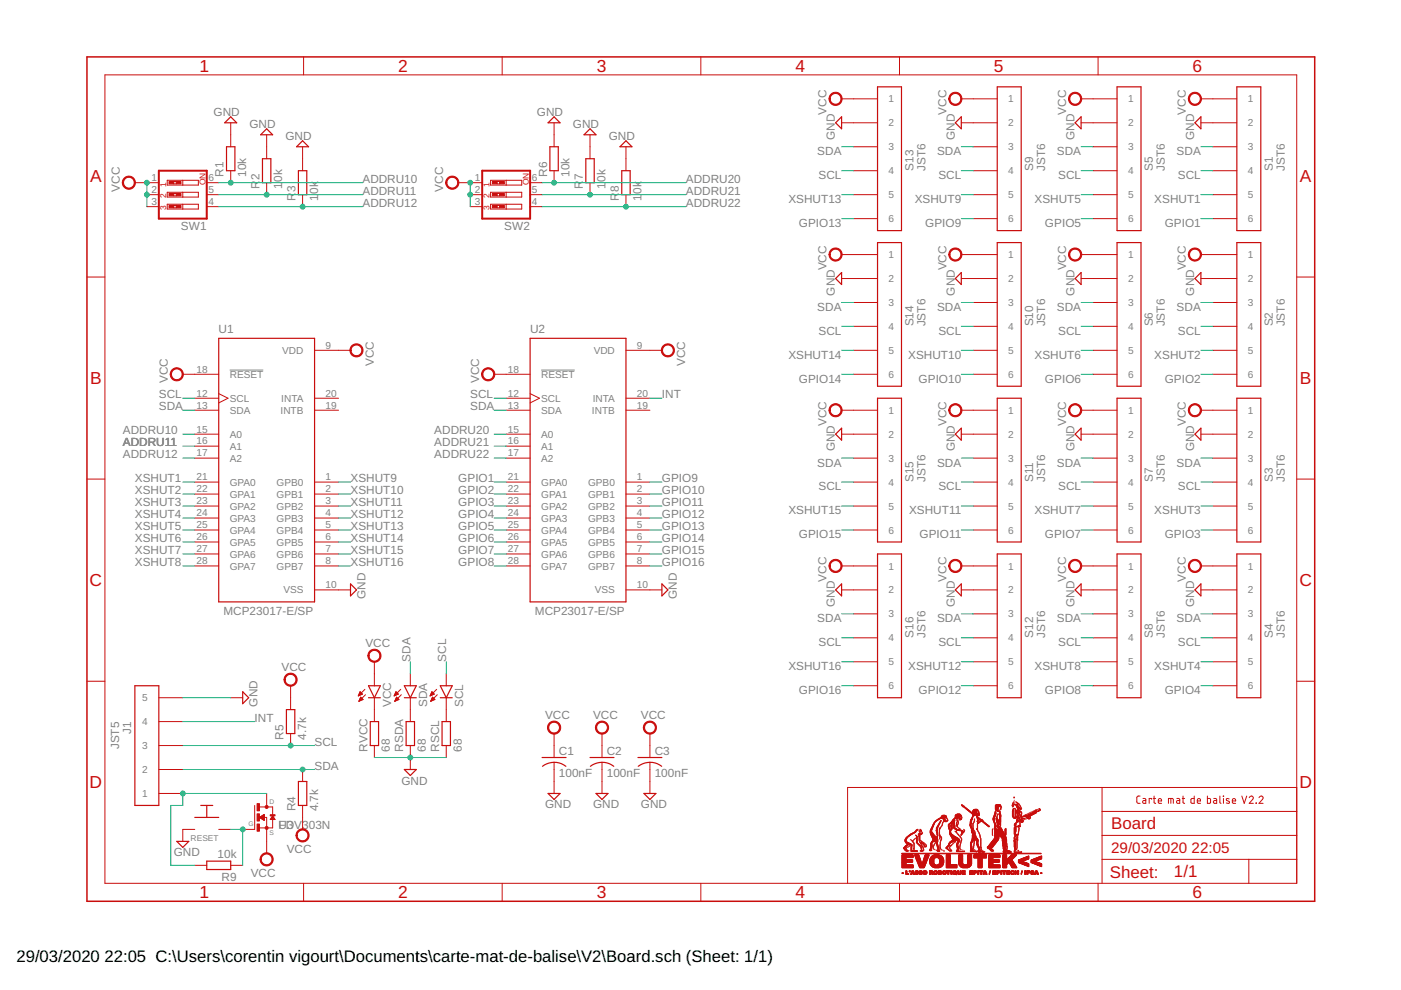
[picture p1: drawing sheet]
<svg xmlns="http://www.w3.org/2000/svg" width="297mm" height="210mm" viewBox="0 0 297 210" stroke-linecap="round" stroke-linejoin="round" font-family="sans-serif">
<defs><g id="words">
<g font-size="3.7" fill="#c90d0c">
<text x="42.3" y="15.3">1</text>
<text x="84.4" y="15.3">2</text>
<text x="126.5" y="15.3">3</text>
<text x="168.6" y="15.3">4</text>
<text x="210.7" y="15.3">5</text>
<text x="252.9" y="15.3">6</text>
<text x="19.1" y="38.6">A</text>
<text x="275.6" y="38.6">A</text>
<text x="19.1" y="81.4">B</text>
<text x="275.6" y="81.4">B</text>
<text x="19" y="124.3">C</text>
<text x="275.5" y="124.3">C</text>
<text x="19" y="167.1">D</text>
<text x="275.5" y="167.1">D</text>
<text x="42.3" y="190.5">1</text>
<text x="84.4" y="190.5">2</text>
<text x="126.5" y="190.5">3</text>
<text x="168.6" y="190.5">4</text>
<text x="210.7" y="190.5">5</text>
<text x="252.9" y="190.5">6</text>
</g>
<g font-size="3.6" fill="#c90d0c">
<text x="235.6" y="175.9">Board</text>
<text x="235.3" y="186.1">Sheet:</text>
<text x="248.9" y="186">1/1</text>
</g>
<g font-size="3.5">
<text x="3.5" y="203.9">29/03/2020</text>
<text x="22.2" y="203.9">22:05 C:\Users\corentin vigourt\Documents\carte-mat-de-balise\V2\Board.sch (Sheet: 1/1)</text>
</g>
<g font-size="3.2" fill="#c90d0c">
<text x="235.6" y="180.9">29/03/2020</text>
<text x="252.6" y="180.9">22:05</text>
</g>
<g font-size="2.5" fill="#808080">
<text x="45.3" y="24.6">GND</text>
<text x="52.9" y="27.2">GND</text>
<text x="60.5" y="29.7">GND</text>
<text x="113.8" y="24.6">GND</text>
<text x="121.5" y="27.2">GND</text>
<text x="129.1" y="29.7">GND</text>
<text x="175.3" y="24.3" transform="rotate(-90 175.3 24.3)">VCC</text>
<text x="177" y="29.7" transform="rotate(-90 177 29.7)">GND</text>
<text x="200.6" y="24.3" transform="rotate(-90 200.6 24.3)">VCC</text>
<text x="202.4" y="29.7" transform="rotate(-90 202.4 29.7)">GND</text>
<text x="226" y="24.3" transform="rotate(-90 226 24.3)">VCC</text>
<text x="227.8" y="29.7" transform="rotate(-90 227.8 29.7)">GND</text>
<text x="251.4" y="24.3" transform="rotate(-90 251.4 24.3)">VCC</text>
<text x="253.2" y="29.7" transform="rotate(-90 253.2 29.7)">GND</text>
<text x="173.3" y="32.9">SDA</text>
<text x="198.7" y="32.9">SDA</text>
<text x="224.1" y="32.9">SDA</text>
<text x="249.5" y="32.9">SDA</text>
<text x="25.4" y="40.6" transform="rotate(-90 25.4 40.6)">VCC</text>
<text x="47.4" y="37.5" transform="rotate(-90 47.4 37.5)">R1</text>
<text x="52.2" y="37.5" transform="rotate(-90 52.2 37.5)">10k</text>
<text x="55" y="40" transform="rotate(-90 55 40)">R</text>
<text x="55" y="38.2" transform="rotate(-90 55 38.2)">2</text>
<text x="59.8" y="40" transform="rotate(-90 59.8 40)">1</text>
<text x="59.8" y="38.6" transform="rotate(-90 59.8 38.6)">0k</text>
<text x="62.6" y="40.7" transform="rotate(-90 62.6 40.7)">3</text>
<text x="67.4" y="41.1" transform="rotate(-90 67.4 41.1)">0k</text>
<text x="76.8" y="38.7">ADDRU10</text>
<text x="76.8" y="41.3">ADDRU11</text>
<text x="94" y="40.6" transform="rotate(-90 94 40.6)">VCC</text>
<text x="116" y="37.5" transform="rotate(-90 116 37.5)">R6</text>
<text x="120.8" y="37.5" transform="rotate(-90 120.8 37.5)">10k</text>
<text x="123.6" y="40" transform="rotate(-90 123.6 40)">R</text>
<text x="123.6" y="38.2" transform="rotate(-90 123.6 38.2)">7</text>
<text x="128.4" y="40" transform="rotate(-90 128.4 40)">1</text>
<text x="128.4" y="38.6" transform="rotate(-90 128.4 38.6)">0k</text>
<text x="131.2" y="40.7" transform="rotate(-90 131.2 40.7)">8</text>
<text x="136" y="41.1" transform="rotate(-90 136 41.1)">0k</text>
<text x="145.4" y="41.3">ADDRU21</text>
<text x="145.4" y="38.7">ADDRU20</text>
<text x="173.6" y="38">SCL</text>
<text x="193.7" y="36.2" transform="rotate(-90 193.7 36.2)">S13</text>
<text x="196.2" y="36.2" transform="rotate(-90 196.2 36.2)">JST6</text>
<text x="199" y="38">SCL</text>
<text x="219.1" y="36.2" transform="rotate(-90 219.1 36.2)">S9</text>
<text x="221.6" y="36.2" transform="rotate(-90 221.6 36.2)">JST6</text>
<text x="224.4" y="38">SCL</text>
<text x="244.5" y="36.2" transform="rotate(-90 244.5 36.2)">S5</text>
<text x="247" y="36.2" transform="rotate(-90 247 36.2)">JST6</text>
<text x="249.7" y="38">SCL</text>
<text x="269.9" y="36.2" transform="rotate(-90 269.9 36.2)">S1</text>
<text x="272.4" y="36.2" transform="rotate(-90 272.4 36.2)">JST6</text>
<text x="62.6" y="42.5" transform="rotate(-90 62.6 42.5)">R</text>
<text x="67.4" y="42.5" transform="rotate(-90 67.4 42.5)">1</text>
<text x="76.8" y="43.8">ADDRU12</text>
<text x="131.2" y="42.5" transform="rotate(-90 131.2 42.5)">R</text>
<text x="136" y="42.5" transform="rotate(-90 136 42.5)">1</text>
<text x="145.4" y="43.8">ADDRU22</text>
<text x="167.1" y="43">XSHUT13</text>
<text x="193.9" y="43">XSHUT9</text>
<text x="219.3" y="43">XSHUT5</text>
<text x="244.7" y="43">XSHUT1</text>
<text x="38.3" y="48.8">SW1</text>
<text x="106.9" y="48.8">SW2</text>
<text x="169.4" y="48.1">GPIO13</text>
<text x="196.2" y="48.1">GPIO9</text>
<text x="221.6" y="48.1">GPIO5</text>
<text x="247" y="48.1">GPIO1</text>
<text x="175.3" y="57.3" transform="rotate(-90 175.3 57.3)">VCC</text>
<text x="200.6" y="57.3" transform="rotate(-90 200.6 57.3)">VCC</text>
<text x="226" y="57.3" transform="rotate(-90 226 57.3)">VCC</text>
<text x="251.4" y="57.3" transform="rotate(-90 251.4 57.3)">VCC</text>
<text x="173.3" y="65.9">SDA</text>
<text x="177" y="62.7" transform="rotate(-90 177 62.7)">GND</text>
<text x="198.7" y="65.9">SDA</text>
<text x="202.4" y="62.7" transform="rotate(-90 202.4 62.7)">GND</text>
<text x="224.1" y="65.9">SDA</text>
<text x="227.8" y="62.7" transform="rotate(-90 227.8 62.7)">GND</text>
<text x="249.5" y="65.9">SDA</text>
<text x="253.2" y="62.7" transform="rotate(-90 253.2 62.7)">GND</text>
<text x="46.4" y="70.7">U1</text>
<text x="112.4" y="70.7">U2</text>
<text x="173.6" y="71">SCL</text>
<text x="193.7" y="69.2" transform="rotate(-90 193.7 69.2)">S14</text>
<text x="196.2" y="69.2" transform="rotate(-90 196.2 69.2)">JST6</text>
<text x="199" y="71">SCL</text>
<text x="219.1" y="69.2" transform="rotate(-90 219.1 69.2)">S10</text>
<text x="221.6" y="69.2" transform="rotate(-90 221.6 69.2)">JST6</text>
<text x="224.4" y="71">SCL</text>
<text x="244.5" y="69.2" transform="rotate(-90 244.5 69.2)">S6</text>
<text x="247" y="69.2" transform="rotate(-90 247 69.2)">JST6</text>
<text x="249.7" y="71">SCL</text>
<text x="269.9" y="69.2" transform="rotate(-90 269.9 69.2)">S2</text>
<text x="272.4" y="69.2" transform="rotate(-90 272.4 69.2)">JST6</text>
<text x="79.3" y="77.6" transform="rotate(-90 79.3 77.6)">VCC</text>
<text x="145.3" y="77.6" transform="rotate(-90 145.3 77.6)">VCC</text>
<text x="167.1" y="76.1">XSHUT14</text>
<text x="192.5" y="76.1">XSHUT10</text>
<text x="219.3" y="76.1">XSHUT6</text>
<text x="244.7" y="76.1">XSHUT2</text>
<text x="35.6" y="81.3" transform="rotate(-90 35.6 81.3)">VCC</text>
<text x="101.6" y="81.3" transform="rotate(-90 101.6 81.3)">VCC</text>
<text x="169.4" y="81.1">GPIO14</text>
<text x="194.8" y="81.1">GPIO10</text>
<text x="221.6" y="81.1">GPIO6</text>
<text x="247" y="81.1">GPIO2</text>
<text x="33.7" y="84.4">SCL</text>
<text x="33.7" y="87">SDA</text>
<text x="99.7" y="84.4">SCL</text>
<text x="99.7" y="87">SDA</text>
<text x="140.3" y="84.4">INT</text>
<text x="26.1" y="92.1">ADDRU10</text>
<text x="26.1" y="94.6">ADDRU11</text>
<text x="92.1" y="94.6">ADDRU21</text>
<text x="92.1" y="92.1">ADDRU20</text>
<text x="175.3" y="90.3" transform="rotate(-90 175.3 90.3)">VCC</text>
<text x="177" y="95.7" transform="rotate(-90 177 95.7)">GND</text>
<text x="200.6" y="90.3" transform="rotate(-90 200.6 90.3)">VCC</text>
<text x="202.4" y="95.7" transform="rotate(-90 202.4 95.7)">GND</text>
<text x="226" y="90.3" transform="rotate(-90 226 90.3)">VCC</text>
<text x="227.8" y="95.7" transform="rotate(-90 227.8 95.7)">GND</text>
<text x="251.4" y="90.3" transform="rotate(-90 251.4 90.3)">VCC</text>
<text x="253.2" y="95.7" transform="rotate(-90 253.2 95.7)">GND</text>
<text x="26.1" y="97.1">ADDRU12</text>
<text x="92.1" y="97.1">ADDRU22</text>
<text x="173.3" y="98.9">SDA</text>
<text x="198.7" y="98.9">SDA</text>
<text x="224.1" y="98.9">SDA</text>
<text x="249.5" y="98.9">SDA</text>
<text x="28.6" y="102.2">XSHUT1</text>
<text x="28.6" y="104.8">XSHUT2</text>
<text x="28.6" y="107.3">XSHUT3</text>
<text x="74.3" y="102.2">XSHUT9</text>
<text x="74.3" y="104.8">XSHUT10</text>
<text x="74.3" y="107.3">XSHUT11</text>
<text x="97.2" y="102.2">GPIO1</text>
<text x="97.2" y="104.8">GPIO2</text>
<text x="97.2" y="107.3">GPIO3</text>
<text x="140.3" y="102.2">GPIO9</text>
<text x="140.3" y="104.8">GPIO10</text>
<text x="140.3" y="107.3">GPIO11</text>
<text x="173.6" y="104">SCL</text>
<text x="193.7" y="102.2" transform="rotate(-90 193.7 102.2)">S15</text>
<text x="196.2" y="102.2" transform="rotate(-90 196.2 102.2)">JST6</text>
<text x="199" y="104">SCL</text>
<text x="219.1" y="102.2" transform="rotate(-90 219.1 102.2)">S11</text>
<text x="221.6" y="102.2" transform="rotate(-90 221.6 102.2)">JST6</text>
<text x="224.4" y="104">SCL</text>
<text x="244.5" y="102.2" transform="rotate(-90 244.5 102.2)">S7</text>
<text x="247" y="102.2" transform="rotate(-90 247 102.2)">JST6</text>
<text x="249.7" y="104">SCL</text>
<text x="269.9" y="102.2" transform="rotate(-90 269.9 102.2)">S3</text>
<text x="272.4" y="102.2" transform="rotate(-90 272.4 102.2)">JST6</text>
<text x="28.6" y="112.4">XSHUT5</text>
<text x="28.6" y="109.8">XSHUT4</text>
<text x="74.3" y="112.4">XSHUT13</text>
<text x="74.3" y="109.8">XSHUT12</text>
<text x="97.2" y="109.8">GPIO4</text>
<text x="97.2" y="112.4">GPIO5</text>
<text x="140.3" y="109.8">GPIO12</text>
<text x="140.3" y="112.4">GPIO13</text>
<text x="167.1" y="109.1">XSHUT15</text>
<text x="192.7" y="109.1">XSHUT11</text>
<text x="219.3" y="109.1">XSHUT7</text>
<text x="244.7" y="109.1">XSHUT3</text>
<text x="28.6" y="114.9">XSHUT6</text>
<text x="28.6" y="117.5">XSHUT7</text>
<text x="28.6" y="120">XSHUT8</text>
<text x="74.3" y="114.9">XSHUT14</text>
<text x="74.3" y="117.5">XSHUT15</text>
<text x="74.3" y="120">XSHUT16</text>
<text x="97.2" y="114.9">GPIO6</text>
<text x="97.2" y="117.5">GPIO7</text>
<text x="97.2" y="120">GPIO8</text>
<text x="140.3" y="114.9">GPIO14</text>
<text x="140.3" y="117.5">GPIO15</text>
<text x="140.3" y="120">GPIO16</text>
<text x="169.4" y="114.2">GPIO15</text>
<text x="195" y="114.2">GPIO11</text>
<text x="221.6" y="114.2">GPIO7</text>
<text x="247" y="114.2">GPIO3</text>
<text x="175.3" y="123.4" transform="rotate(-90 175.3 123.4)">VCC</text>
<text x="200.6" y="123.4" transform="rotate(-90 200.6 123.4)">VCC</text>
<text x="226" y="123.4" transform="rotate(-90 226 123.4)">VCC</text>
<text x="251.4" y="123.4" transform="rotate(-90 251.4 123.4)">VCC</text>
<text x="47.4" y="130.4">MCP23017-E/SP</text>
<text x="77.5" y="127" transform="rotate(-90 77.5 127)">GND</text>
<text x="113.4" y="130.4">MCP23017-E/SP</text>
<text x="143.5" y="127" transform="rotate(-90 143.5 127)">GND</text>
<text x="173.3" y="131.9">SDA</text>
<text x="177" y="128.7" transform="rotate(-90 177 128.7)">GND</text>
<text x="198.7" y="131.9">SDA</text>
<text x="202.4" y="128.7" transform="rotate(-90 202.4 128.7)">GND</text>
<text x="224.1" y="131.9">SDA</text>
<text x="227.8" y="128.7" transform="rotate(-90 227.8 128.7)">GND</text>
<text x="249.5" y="131.9">SDA</text>
<text x="253.2" y="128.7" transform="rotate(-90 253.2 128.7)">GND</text>
<text x="77.5" y="137.1">VCC</text>
<text x="173.6" y="137">SCL</text>
<text x="193.7" y="135.2" transform="rotate(-90 193.7 135.2)">S16</text>
<text x="196.2" y="135.2" transform="rotate(-90 196.2 135.2)">JST6</text>
<text x="199" y="137">SCL</text>
<text x="219.1" y="135.2" transform="rotate(-90 219.1 135.2)">S12</text>
<text x="221.6" y="135.2" transform="rotate(-90 221.6 135.2)">JST6</text>
<text x="224.4" y="137">SCL</text>
<text x="244.5" y="135.2" transform="rotate(-90 244.5 135.2)">S8</text>
<text x="247" y="135.2" transform="rotate(-90 247 135.2)">JST6</text>
<text x="249.7" y="137">SCL</text>
<text x="269.9" y="135.2" transform="rotate(-90 269.9 135.2)">S4</text>
<text x="272.4" y="135.2" transform="rotate(-90 272.4 135.2)">JST6</text>
<text x="59.7" y="142.2">VCC</text>
<text x="87" y="140.3" transform="rotate(-90 87 140.3)">SDA</text>
<text x="94.6" y="140.3" transform="rotate(-90 94.6 140.3)">SCL</text>
<text x="167.1" y="142.1">XSHUT16</text>
<text x="192.5" y="142.1">XSHUT12</text>
<text x="219.3" y="142.1">XSHUT8</text>
<text x="244.7" y="142.1">XSHUT4</text>
<text x="54.6" y="149.8" transform="rotate(-90 54.6 149.8)">GND</text>
<text x="82.9" y="150" transform="rotate(-90 82.9 150)">VCC</text>
<text x="90.6" y="150" transform="rotate(-90 90.6 150)">SDA</text>
<text x="98.2" y="150" transform="rotate(-90 98.2 150)">SCL</text>
<text x="169.4" y="147.2">GPIO16</text>
<text x="194.8" y="147.2">GPIO12</text>
<text x="221.6" y="147.2">GPIO8</text>
<text x="247" y="147.2">GPIO4</text>
<text x="27.8" y="155.6" transform="rotate(-90 27.8 155.6)">J1</text>
<text x="54" y="153">INT</text>
<text x="115.6" y="152.4">VCC</text>
<text x="125.7" y="152.4">VCC</text>
<text x="135.9" y="152.4">VCC</text>
<text x="25.3" y="158.9" transform="rotate(-90 25.3 158.9)">JST5</text>
<text x="60.1" y="156.8" transform="rotate(-90 60.1 156.8)">R5</text>
<text x="64.9" y="156.8" transform="rotate(-90 64.9 156.8)">4.7k</text>
<text x="66.7" y="158.1">SCL</text>
<text x="77.9" y="159.4" transform="rotate(-90 77.9 159.4)">RVCC</text>
<text x="82.7" y="159.4" transform="rotate(-90 82.7 159.4)">68</text>
<text x="85.5" y="159.4" transform="rotate(-90 85.5 159.4)">RSDA</text>
<text x="90.3" y="159.4" transform="rotate(-90 90.3 159.4)">68</text>
<text x="93.1" y="159.4" transform="rotate(-90 93.1 159.4)">RSCL</text>
<text x="97.9" y="159.4" transform="rotate(-90 97.9 159.4)">68</text>
<text x="118.5" y="160">C1</text>
<text x="128.7" y="160">C2</text>
<text x="138.8" y="160">C3</text>
<text x="66.7" y="163.2">SDA</text>
<text x="85.1" y="166.3">GND</text>
<text x="118.5" y="164.8">100nF</text>
<text x="128.7" y="164.8">100nF</text>
<text x="138.8" y="164.8">100nF</text>
<text x="62.6" y="172" transform="rotate(-90 62.6 172)">R4</text>
<text x="67.4" y="172" transform="rotate(-90 67.4 172)">4.7k</text>
<text x="115.6" y="171.4">GND</text>
<text x="125.7" y="171.4">GND</text>
<text x="135.9" y="171.4">GND</text>
<text x="59.1" y="175.9">FDV303N</text>
<text x="59.1" y="175.9">U3</text>
<text x="36.8" y="181.6">GND</text>
<text x="46.1" y="182">10k</text>
<text x="53.2" y="185.9">VCC</text>
<text x="60.8" y="180.8">VCC</text>
<text x="47" y="186.8">R9</text>
</g>
<g font-size="2.1" fill="#808080">
<text x="188.4" y="21.7">1</text>
<text x="213.8" y="21.7">1</text>
<text x="239.2" y="21.7">1</text>
<text x="264.6" y="21.7">1</text>
<text x="188.4" y="26.8">2</text>
<text x="213.8" y="26.8">2</text>
<text x="239.2" y="26.8">2</text>
<text x="264.6" y="26.8">2</text>
<text x="188.4" y="31.9">3</text>
<text x="213.8" y="31.9">3</text>
<text x="239.2" y="31.9">3</text>
<text x="264.6" y="31.9">3</text>
<text x="32.1" y="38.4">1</text>
<text x="32.1" y="40.9">2</text>
<text x="44.2" y="40.9">5</text>
<text x="44.2" y="38.4">6</text>
<text x="100.7" y="38.4">1</text>
<text x="100.7" y="40.9">2</text>
<text x="112.8" y="40.9">5</text>
<text x="112.8" y="38.4">6</text>
<text x="188.4" y="37">4</text>
<text x="213.8" y="37">4</text>
<text x="239.2" y="37">4</text>
<text x="264.6" y="37">4</text>
<text x="32.1" y="43.5">3</text>
<text x="44.2" y="43.5">4</text>
<text x="100.7" y="43.5">3</text>
<text x="112.8" y="43.5">4</text>
<text x="188.4" y="42">5</text>
<text x="188.4" y="47.1">6</text>
<text x="213.8" y="42">5</text>
<text x="213.8" y="47.1">6</text>
<text x="239.2" y="42">5</text>
<text x="239.2" y="47.1">6</text>
<text x="264.6" y="42">5</text>
<text x="264.6" y="47.1">6</text>
<text x="188.4" y="54.7">1</text>
<text x="188.4" y="59.8">2</text>
<text x="213.8" y="54.7">1</text>
<text x="213.8" y="59.8">2</text>
<text x="239.2" y="54.7">1</text>
<text x="239.2" y="59.8">2</text>
<text x="264.6" y="54.7">1</text>
<text x="264.6" y="59.8">2</text>
<text x="188.4" y="64.9">3</text>
<text x="213.8" y="64.9">3</text>
<text x="239.2" y="64.9">3</text>
<text x="264.6" y="64.9">3</text>
<text x="188.4" y="70">4</text>
<text x="213.8" y="70">4</text>
<text x="239.2" y="70">4</text>
<text x="264.6" y="70">4</text>
<text x="59.8" y="75">VDD</text>
<text x="69" y="73.9">9</text>
<text x="125.9" y="75">VDD</text>
<text x="135.1" y="73.9">9</text>
<text x="188.4" y="75">5</text>
<text x="213.8" y="75">5</text>
<text x="239.2" y="75">5</text>
<text x="264.6" y="75">5</text>
<text x="41.7" y="79">18</text>
<text x="48.7" y="80.1">RESET</text>
<text x="107.7" y="79">18</text>
<text x="114.7" y="80.1">RESET</text>
<text x="188.4" y="80.1">6</text>
<text x="213.8" y="80.1">6</text>
<text x="239.2" y="80.1">6</text>
<text x="264.6" y="80.1">6</text>
<text x="41.7" y="84.1">12</text>
<text x="41.7" y="86.6">13</text>
<text x="48.7" y="85.2">SCL</text>
<text x="48.7" y="87.7">SDA</text>
<text x="59.5" y="87.7">INTB</text>
<text x="59.6" y="85.2">INTA</text>
<text x="69" y="84.1">20</text>
<text x="69" y="86.6">19</text>
<text x="107.7" y="84.1">12</text>
<text x="107.7" y="86.6">13</text>
<text x="114.7" y="85.2">SCL</text>
<text x="114.7" y="87.7">SDA</text>
<text x="125.5" y="87.7">INTB</text>
<text x="125.7" y="85.2">INTA</text>
<text x="135.1" y="84.1">20</text>
<text x="135.1" y="86.6">19</text>
<text x="188.4" y="87.7">1</text>
<text x="213.8" y="87.7">1</text>
<text x="239.2" y="87.7">1</text>
<text x="264.6" y="87.7">1</text>
<text x="41.7" y="91.7">15</text>
<text x="41.7" y="94.2">16</text>
<text x="48.7" y="92.8">A0</text>
<text x="48.7" y="95.4">A1</text>
<text x="107.7" y="91.7">15</text>
<text x="107.7" y="94.2">16</text>
<text x="114.7" y="92.8">A0</text>
<text x="114.7" y="95.4">A1</text>
<text x="188.4" y="92.8">2</text>
<text x="213.8" y="92.8">2</text>
<text x="239.2" y="92.8">2</text>
<text x="264.6" y="92.8">2</text>
<text x="41.7" y="96.8">17</text>
<text x="41.7" y="101.9">21</text>
<text x="48.7" y="97.9">A2</text>
<text x="69" y="101.9">1</text>
<text x="107.7" y="96.8">17</text>
<text x="107.7" y="101.9">21</text>
<text x="114.7" y="97.9">A2</text>
<text x="135.1" y="101.9">1</text>
<text x="188.4" y="97.9">3</text>
<text x="213.8" y="97.9">3</text>
<text x="239.2" y="97.9">3</text>
<text x="264.6" y="97.9">3</text>
<text x="41.7" y="104.4">22</text>
<text x="41.7" y="106.9">23</text>
<text x="48.7" y="103">GPA0</text>
<text x="48.7" y="105.5">GPA1</text>
<text x="58.7" y="103">GPB0</text>
<text x="58.7" y="105.5">GPB1</text>
<text x="69" y="104.4">2</text>
<text x="69" y="106.9">3</text>
<text x="107.7" y="104.4">22</text>
<text x="107.7" y="106.9">23</text>
<text x="114.7" y="103">GPA0</text>
<text x="114.7" y="105.5">GPA1</text>
<text x="124.7" y="103">GPB0</text>
<text x="124.7" y="105.5">GPB1</text>
<text x="135.1" y="104.4">2</text>
<text x="135.1" y="106.9">3</text>
<text x="188.4" y="103">4</text>
<text x="213.8" y="103">4</text>
<text x="239.2" y="103">4</text>
<text x="264.6" y="103">4</text>
<text x="41.7" y="109.5">24</text>
<text x="41.7" y="112">25</text>
<text x="48.7" y="108.1">GPA2</text>
<text x="48.7" y="110.6">GPA3</text>
<text x="48.7" y="113.1">GPA4</text>
<text x="58.7" y="108.1">GPB2</text>
<text x="58.7" y="110.6">GPB3</text>
<text x="58.7" y="113.1">GPB4</text>
<text x="69" y="109.5">4</text>
<text x="69" y="112">5</text>
<text x="107.7" y="109.5">24</text>
<text x="107.7" y="112">25</text>
<text x="114.7" y="108.1">GPA2</text>
<text x="114.7" y="110.6">GPA3</text>
<text x="114.7" y="113.1">GPA4</text>
<text x="124.7" y="108.1">GPB2</text>
<text x="124.7" y="110.6">GPB3</text>
<text x="124.7" y="113.1">GPB4</text>
<text x="135.1" y="109.5">4</text>
<text x="135.1" y="112">5</text>
<text x="188.4" y="108.1">5</text>
<text x="188.4" y="113.1">6</text>
<text x="213.8" y="108.1">5</text>
<text x="213.8" y="113.1">6</text>
<text x="239.2" y="108.1">5</text>
<text x="239.2" y="113.1">6</text>
<text x="264.6" y="108.1">5</text>
<text x="264.6" y="113.1">6</text>
<text x="41.7" y="114.6">26</text>
<text x="41.7" y="117.1">27</text>
<text x="41.7" y="119.6">28</text>
<text x="48.7" y="115.7">GPA5</text>
<text x="48.7" y="118.2">GPA6</text>
<text x="58.7" y="115.7">GPB5</text>
<text x="58.7" y="118.2">GPB6</text>
<text x="69" y="114.6">6</text>
<text x="69" y="117.1">7</text>
<text x="69" y="119.6">8</text>
<text x="107.7" y="114.6">26</text>
<text x="107.7" y="117.1">27</text>
<text x="107.7" y="119.6">28</text>
<text x="114.7" y="115.7">GPA5</text>
<text x="114.7" y="118.2">GPA6</text>
<text x="124.7" y="115.7">GPB5</text>
<text x="124.7" y="118.2">GPB6</text>
<text x="135.1" y="114.6">6</text>
<text x="135.1" y="117.1">7</text>
<text x="135.1" y="119.6">8</text>
<text x="48.7" y="120.8">GPA7</text>
<text x="58.7" y="120.8">GPB7</text>
<text x="60.1" y="125.8">VSS</text>
<text x="69" y="124.7">10</text>
<text x="114.7" y="120.8">GPA7</text>
<text x="124.7" y="120.8">GPB7</text>
<text x="126.1" y="125.8">VSS</text>
<text x="135.1" y="124.7">10</text>
<text x="188.4" y="120.8">1</text>
<text x="188.4" y="125.8">2</text>
<text x="213.8" y="120.8">1</text>
<text x="213.8" y="125.8">2</text>
<text x="239.2" y="120.8">1</text>
<text x="239.2" y="125.8">2</text>
<text x="264.6" y="120.8">1</text>
<text x="264.6" y="125.8">2</text>
<text x="188.4" y="130.9">3</text>
<text x="213.8" y="130.9">3</text>
<text x="239.2" y="130.9">3</text>
<text x="264.6" y="130.9">3</text>
<text x="188.4" y="136">4</text>
<text x="213.8" y="136">4</text>
<text x="239.2" y="136">4</text>
<text x="264.6" y="136">4</text>
<text x="188.4" y="141.1">5</text>
<text x="213.8" y="141.1">5</text>
<text x="239.2" y="141.1">5</text>
<text x="264.6" y="141.1">5</text>
<text x="30.2" y="148.7">5</text>
<text x="188.4" y="146.1">6</text>
<text x="213.8" y="146.1">6</text>
<text x="239.2" y="146.1">6</text>
<text x="264.6" y="146.1">6</text>
<text x="30.2" y="153.8">4</text>
<text x="30.2" y="158.8">3</text>
<text x="30.2" y="163.9">2</text>
<text x="30.2" y="169">1</text>
</g>
<g font-size="1.8" fill="#c90d0c">
<text x="35.2" y="41.9" transform="rotate(-90 35.2 41.9)">2</text>
<text x="35.2" y="39.6" transform="rotate(-90 35.2 39.6)">1</text>
<text x="43.6" y="39.2" transform="rotate(-90 43.6 39.2)">ON</text>
<text x="103.8" y="41.9" transform="rotate(-90 103.8 41.9)">2</text>
<text x="103.8" y="39.6" transform="rotate(-90 103.8 39.6)">1</text>
<text x="112.1" y="39.2" transform="rotate(-90 112.1 39.2)">ON</text>
<text x="35.2" y="44.4" transform="rotate(-90 35.2 44.4)">3</text>
<text x="103.8" y="44.4" transform="rotate(-90 103.8 44.4)">3</text>
</g>
<text font-size="1.8" fill="#808080" x="40.4" y="178.4">RESET</text>
<g font-size="1.4" fill="#808080">
<text x="57.2" y="170.5">D</text>
<text x="52.7" y="175.2">G</text>
<text x="57.2" y="177.1">S</text>
</g>
</g></defs>
<path d="M48.7 78.5h7.1M114.7 78.5h7.2" fill="none" stroke="#808080" stroke-width=".21"/>
<g fill="#c90d0c" stroke="#c90d0c" stroke-width=".21">
<path d="M202.7 185.4l.1 .1z"/>
<path d="M192 185.4h.7z"/>
<path d="M193.1 185.4h.2z"/>
<path d="M193.7 185.4h.3z"/>
<path d="M194.2 185.4h.4z"/>
<path d="M195 185.4h.4z"/>
<path d="M195.9 185.4h.4z"/>
<path d="M197.1 185.4h.2z"/>
<path d="M197.6 185.4h.3z"/>
<path d="M198.2 185.4h.4z"/>
<path d="M198.9 185.4h.6z"/>
<path d="M200 185.4h.4z"/>
<path d="M200.9 185.4h.3z"/>
<path d="M201.6 185.4h.3z"/>
<path d="M202.2 185.4h.7z"/>
<path d="M203.2 185.4h.4z"/>
<path d="M204 185.4h.7z"/>
<path d="M205.6 185.4h.6z"/>
<path d="M206.5 185.4h.1z"/>
<path d="M207.3 185.4h.2z"/>
<path d="M207.9 185.4h.3z"/>
<path d="M208.4 185.4h.3z"/>
<path d="M209 185.4h.3z"/>
<path d="M209.7 185.4h.1z"/>
<path d="M210.5 185.4h.6z"/>
<path d="M211.3 185.4h.2z"/>
<path d="M212.2 185.4h.2z"/>
<path d="M212.8 185.4h.3z"/>
<path d="M213.4 185.4h.7z"/>
<path d="M214.5 185.4h.4z"/>
<path d="M215.2 185.4h.2z"/>
<path d="M215.7 185.4h.3z"/>
<path d="M217.3 185.4h.2z"/>
<path d="M217.7 185.4h.3z"/>
<path d="M218.7 185.4h.4z"/>
<path d="M219.3 185.4h.2z"/>
<path d="M219.9 185.4h.3z"/>
<path d="M192 185.3h.7z"/>
<path d="M193.1 185.3h.2z"/>
<path d="M193.7 185.3h.3z"/>
<path d="M194.1 185.3h.5z"/>
<path d="M194.9 185.3h.6z"/>
<path d="M195.8 185.3h.6z"/>
<path d="M197.1 185.3h.2z"/>
<path d="M197.5 185.3h.3z"/>
<path d="M198 185.3h.6z"/>
<path d="M198.9 185.3h.7z"/>
<path d="M199.9 185.3h.7z"/>
<path d="M200.9 185.3h.3z"/>
<path d="M201.6 185.3h.3z"/>
<path d="M202.1 185.3h.7z"/>
<path d="M203.1 185.3h.6z"/>
<path d="M204 185.3h.7z"/>
<path d="M205.6 185.3h.6z"/>
<path d="M206.4 185.3h.3z"/>
<path d="M207.3 185.3h.2z"/>
<path d="M207.9 185.3h.3z"/>
<path d="M208.4 185.3h.3z"/>
<path d="M209 185.3h.3z"/>
<path d="M209.7 185.3h.1z"/>
<path d="M210.5 185.3h.6z"/>
<path d="M211.3 185.3h.3z"/>
<path d="M212.2 185.3h.2z"/>
<path d="M212.8 185.3h.3z"/>
<path d="M213.4 185.3h.7z"/>
<path d="M214.4 185.3h.5z"/>
<path d="M215.2 185.3h.3z"/>
<path d="M215.7 185.3h.3z"/>
<path d="M216.5 185.3h.1z"/>
<path d="M217.3 185.3h.2z"/>
<path d="M217.7 185.3h.3z"/>
<path d="M218.6 185.3h.5z"/>
<path d="M219.4 185.3h.2z"/>
<path d="M219.9 185.3h.3z"/>
<path d="M192 185.2l.7 .1z"/>
<path d="M193.1 185.2l.8 .1z"/>
<path d="M194 185.2l.3 .1z"/>
<path d="M194.4 185.2l.3 .1z"/>
<path d="M194.9 185.2l.3 .1z"/>
<path d="M195.2 185.2l.3 .1z"/>
<path d="M195.7 185.2l.8 .1z"/>
<path d="M197.1 185.2l.2 .1z"/>
<path d="M197.5 185.2l.3 .1z"/>
<path d="M198 185.2l.7 .1z"/>
<path d="M198.9 185.2l.8 .1z"/>
<path d="M199.9 185.2l.7 .1z"/>
<path d="M200.9 185.2l.3 .1z"/>
<path d="M201.6 185.2l.3 .1z"/>
<path d="M202.1 185.2l.7 .1z"/>
<path d="M203 185.2l.8 .1z"/>
<path d="M204 185.2l.7 .1z"/>
<path d="M205.6 185.2l.6 .1z"/>
<path d="M206.4 185.2l.3 .1z"/>
<path d="M207.3 185.2l.2 .1z"/>
<path d="M207.9 185.2l.3 .1z"/>
<path d="M208.4 185.2l.8 .1z"/>
<path d="M209.7 185.2l.1 .1z"/>
<path d="M210.5 185.2l.6 .1z"/>
<path d="M211.3 185.2l.3 .1z"/>
<path d="M212.2 185.2l.2 .1z"/>
<path d="M212.8 185.2l.3 .1z"/>
<path d="M213.4 185.2l.7 .1z"/>
<path d="M214.3 185.2l.7 .1z"/>
<path d="M215.2 185.2l.3 .1z"/>
<path d="M215.7 185.2l.3 .1z"/>
<path d="M216.5 185.2l.1 .1z"/>
<path d="M217.3 185.2l.2 .1z"/>
<path d="M217.7 185.2l.3 .1z"/>
<path d="M218.5 185.2l.3 .1z"/>
<path d="M218.9 185.2l.3 .1z"/>
<path d="M219.4 185.2l.8 .1z"/>
<path d="M191.2 185.2h.3z"/>
<path d="M192 185.2h.3z"/>
<path d="M193.1 185.2h.8z"/>
<path d="M194 185.2h.3z"/>
<path d="M194.5 185.2h.2z"/>
<path d="M194.8 185.2h.3z"/>
<path d="M195.3 185.2h.3z"/>
<path d="M195.7 185.2h.3z"/>
<path d="M196.2 185.2h.3z"/>
<path d="M197.1 185.2h.2z"/>
<path d="M197.5 185.2h.3z"/>
<path d="M198 185.2h.3z"/>
<path d="M198.5 185.2h.3z"/>
<path d="M198.9 185.2h.3z"/>
<path d="M199.4 185.2h.3z"/>
<path d="M199.8 185.2h.3z"/>
<path d="M200.3 185.2h.3z"/>
<path d="M200.9 185.2h.3z"/>
<path d="M201.6 185.2h.3z"/>
<path d="M202 185.2h.3z"/>
<path d="M202.4 185.2h.4z"/>
<path d="M203 185.2h.3z"/>
<path d="M203.5 185.2h.3z"/>
<path d="M204 185.2h.2z"/>
<path d="M205.6 185.2h.3z"/>
<path d="M206.4 185.2h.3z"/>
<path d="M207.3 185.2h.2z"/>
<path d="M207.9 185.2h.3z"/>
<path d="M208.5 185.2h.7z"/>
<path d="M209.8 185.2h.1z"/>
<path d="M210.5 185.2h.2z"/>
<path d="M211.3 185.2h.3z"/>
<path d="M212.2 185.2h.2z"/>
<path d="M212.8 185.2h.3z"/>
<path d="M213.4 185.2h.3z"/>
<path d="M214.3 185.2h.3z"/>
<path d="M214.8 185.2h.2z"/>
<path d="M215.2 185.2h.3z"/>
<path d="M215.7 185.2h.3z"/>
<path d="M216.5 185.2h.1z"/>
<path d="M217.3 185.2h.2z"/>
<path d="M217.7 185.2h.3z"/>
<path d="M218.5 185.2h.3z"/>
<path d="M219 185.2h.2z"/>
<path d="M219.4 185.2h.7z"/>
<path d="M220.6 185.2h.3z"/>
<path d="M191.2 185.1h.3z"/>
<path d="M192 185.1h.3z"/>
<path d="M193.1 185.1h.7z"/>
<path d="M194.5 185.1h.2z"/>
<path d="M195.3 185.1h.3z"/>
<path d="M195.7 185.1h.3z"/>
<path d="M196.3 185.1h.3z"/>
<path d="M197.1 185.1h.2z"/>
<path d="M197.5 185.1h.3z"/>
<path d="M197.9 185.1h.3z"/>
<path d="M198.5 185.1h.3z"/>
<path d="M198.9 185.1h.3z"/>
<path d="M199.4 185.1h.3z"/>
<path d="M199.8 185.1h.2z"/>
<path d="M200.4 185.1h.2z"/>
<path d="M200.9 185.1h.3z"/>
<path d="M201.6 185.1h.3z"/>
<path d="M202 185.1h.3z"/>
<path d="M202.4 185.1h.1z"/>
<path d="M202.6 185.1h.2z"/>
<path d="M203 185.1h.3z"/>
<path d="M203.5 185.1h.3z"/>
<path d="M204 185.1h.2z"/>
<path d="M205.6 185.1h.2z"/>
<path d="M206.4 185.1h.3z"/>
<path d="M207.3 185.1h.2z"/>
<path d="M207.9 185.1h.3z"/>
<path d="M208.5 185.1h.7z"/>
<path d="M209.8 185.1h.1z"/>
<path d="M210.5 185.1h.2z"/>
<path d="M211.3 185.1h.3z"/>
<path d="M212.2 185.1h.2z"/>
<path d="M212.8 185.1h.3z"/>
<path d="M213.4 185.1h.3z"/>
<path d="M214.3 185.1h.2z"/>
<path d="M214.8 185.1h.2z"/>
<path d="M215.2 185.1h.3z"/>
<path d="M215.7 185.1h.3z"/>
<path d="M216.5 185.1h.1z"/>
<path d="M217.3 185.1h.2z"/>
<path d="M217.7 185.1h.3z"/>
<path d="M219 185.1h.2z"/>
<path d="M219.4 185.1h.7z"/>
<path d="M220.6 185.1h.3z"/>
<path d="M191.2 185l.3 .1z"/>
<path d="M192 185l.3 .1z"/>
<path d="M193.2 185l.2 .1z"/>
<path d="M193.6 185l.2 .1z"/>
<path d="M194.3 185l.4 .1z"/>
<path d="M195.1 185l.4 .1z"/>
<path d="M195.7 185l.2 .1z"/>
<path d="M196.3 185l.3 .1z"/>
<path d="M197.1 185l.6 .1z"/>
<path d="M197.9 185l.3 .1z"/>
<path d="M198.5 185l.3 .1z"/>
<path d="M198.9 185l.8 .1z"/>
<path d="M199.8 185l.2 .1z"/>
<path d="M200.4 185l.2 .1z"/>
<path d="M200.9 185l.3 .1z"/>
<path d="M201.6 185l.3 .1z"/>
<path d="M202 185l.3 .1z"/>
<path d="M202.6 185l.3 .1z"/>
<path d="M203 185l.3 .1z"/>
<path d="M203.5 185l.3 .1z"/>
<path d="M204 185l.6 .1z"/>
<path d="M205.6 185l.6 .1z"/>
<path d="M206.4 185l.6 .1z"/>
<path d="M207.3 185l.2 .1z"/>
<path d="M207.9 185l.3 .1z"/>
<path d="M208.5 185l.2 .1z"/>
<path d="M208.9 185l.3 .1z"/>
<path d="M209.8 185l.1 .1z"/>
<path d="M210.5 185l.6 .1z"/>
<path d="M211.3 185l.6 .1z"/>
<path d="M212.2 185l.2 .1z"/>
<path d="M212.8 185l.3 .1z"/>
<path d="M213.4 185l.7 .1z"/>
<path d="M214.3 185l.2 .1z"/>
<path d="M215.2 185l.8 .1z"/>
<path d="M216.6 185l.1 .1z"/>
<path d="M217.3 185l.2 .1z"/>
<path d="M217.7 185l.6 .1z"/>
<path d="M218.8 185l.4 .1z"/>
<path d="M219.4 185l.3 .1z"/>
<path d="M219.8 185l.2 .1z"/>
<path d="M220.6 185l.3 .1z"/>
<path d="M192 185h.3z"/>
<path d="M193.2 185h.2z"/>
<path d="M193.6 185h.2z"/>
<path d="M194.1 185h.6z"/>
<path d="M195 185h.5z"/>
<path d="M195.7 185h.2z"/>
<path d="M196.3 185h.3z"/>
<path d="M197.1 185h.7z"/>
<path d="M197.9 185h.3z"/>
<path d="M198.5 185h.3z"/>
<path d="M198.9 185h.7z"/>
<path d="M199.8 185h.2z"/>
<path d="M200.4 185h.3z"/>
<path d="M200.9 185h.3z"/>
<path d="M201.6 185h.3z"/>
<path d="M202 185h.3z"/>
<path d="M202.6 185h.3z"/>
<path d="M203 185h.3z"/>
<path d="M203.5 185h.3z"/>
<path d="M204 185h.6z"/>
<path d="M205.6 185h.6z"/>
<path d="M206.4 185h.7z"/>
<path d="M207.3 185h.2z"/>
<path d="M207.9 185h.3z"/>
<path d="M208.6 185h.2z"/>
<path d="M208.9 185h.2z"/>
<path d="M209.8 185h.1z"/>
<path d="M210.5 185h.6z"/>
<path d="M211.3 185h.7z"/>
<path d="M212.2 185h.2z"/>
<path d="M212.8 185h.3z"/>
<path d="M213.4 185h.7z"/>
<path d="M214.3 185h.2z"/>
<path d="M215.2 185h.8z"/>
<path d="M216.6 185h.1z"/>
<path d="M217.3 185h.2z"/>
<path d="M217.7 185h.7z"/>
<path d="M218.6 185h.6z"/>
<path d="M219.5 185h.1z"/>
<path d="M219.8 185h.2z"/>
<path d="M192 184.9l.3 .1z"/>
<path d="M193.3 184.9l.1 .1z"/>
<path d="M193.5 184.9l.3 .1z"/>
<path d="M194 184.9l.6 .1z"/>
<path d="M194.9 184.9l.5 .1z"/>
<path d="M195.7 184.9l.2 .1z"/>
<path d="M196.3 184.9l.3 .1z"/>
<path d="M197.1 184.9l.7 .1z"/>
<path d="M197.9 184.9l.3 .1z"/>
<path d="M198.5 184.9l.3 .1z"/>
<path d="M198.9 184.9l.7 .1z"/>
<path d="M199.8 184.9l.2 .1z"/>
<path d="M200.4 184.9l.2 .1z"/>
<path d="M200.9 184.9l.3 .1z"/>
<path d="M201.6 184.9l.3 .1z"/>
<path d="M202 184.9l.3 .1z"/>
<path d="M202.6 184.9l.2 .1z"/>
<path d="M203 184.9l.3 .1z"/>
<path d="M203.5 184.9l.3 .1z"/>
<path d="M204 184.9l.6 .1z"/>
<path d="M205.6 184.9l.6 .1z"/>
<path d="M206.4 184.9l.3 .1z"/>
<path d="M206.8 184.9l.3 .1z"/>
<path d="M207.3 184.9l.2 .1z"/>
<path d="M207.9 184.9l.3 .1z"/>
<path d="M208.6 184.9l.2 .1z"/>
<path d="M208.9 184.9l.2 .1z"/>
<path d="M209.8 184.9l.2 .1z"/>
<path d="M210.5 184.9l.6 .1z"/>
<path d="M211.3 184.9l.3 .1z"/>
<path d="M211.7 184.9l.3 .1z"/>
<path d="M212.2 184.9l.2 .1z"/>
<path d="M212.8 184.9l.3 .1z"/>
<path d="M213.4 184.9l.7 .1z"/>
<path d="M214.3 184.9l.2 .1z"/>
<path d="M215.2 184.9l.8 .1z"/>
<path d="M216.6 184.9l.1 .1z"/>
<path d="M217.3 184.9l.2 .1z"/>
<path d="M217.7 184.9l.3 .1z"/>
<path d="M218.1 184.9l.3 .1z"/>
<path d="M218.5 184.9l.6 .1z"/>
<path d="M219.5 184.9l.2 .1z"/>
<path d="M219.8 184.9l.2 .1z"/>
<path d="M192 184.8l.3 .1z"/>
<path d="M192.8 184.8l.2 .1z"/>
<path d="M193.3 184.8l.5 .1z"/>
<path d="M194 184.8l.4 .1z"/>
<path d="M194.8 184.8l.4 .1z"/>
<path d="M195.7 184.8l.3 .1z"/>
<path d="M196.3 184.8l.3 .1z"/>
<path d="M197.1 184.8l.2 .1z"/>
<path d="M197.6 184.8l.2 .1z"/>
<path d="M198 184.8l.2 .1z"/>
<path d="M198.5 184.8l.3 .1z"/>
<path d="M198.9 184.8l.3 .1z"/>
<path d="M199.3 184.8l.3 .1z"/>
<path d="M199.8 184.8l.2 .1z"/>
<path d="M200.4 184.8l.2 .1z"/>
<path d="M200.9 184.8l.3 .1z"/>
<path d="M201.6 184.8l.3 .1z"/>
<path d="M202 184.8l.3 .1z"/>
<path d="M202.6 184.8l.2 .1z"/>
<path d="M203 184.8l.3 .1z"/>
<path d="M203.5 184.8l.3 .1z"/>
<path d="M204 184.8l.2 .1z"/>
<path d="M205.6 184.8l.2 .1z"/>
<path d="M206.4 184.8l.3 .1z"/>
<path d="M206.9 184.8l.3 .1z"/>
<path d="M207.3 184.8l.2 .1z"/>
<path d="M207.9 184.8l.3 .1z"/>
<path d="M208.6 184.8l.4 .1z"/>
<path d="M209.8 184.8l.2 .1z"/>
<path d="M210.5 184.8l.2 .1z"/>
<path d="M211.3 184.8l.3 .1z"/>
<path d="M211.7 184.8l.3 .1z"/>
<path d="M212.2 184.8l.2 .1z"/>
<path d="M212.8 184.8l.3 .1z"/>
<path d="M213.4 184.8l.3 .1z"/>
<path d="M214.3 184.8l.2 .1z"/>
<path d="M214.8 184.8l.2 .1z"/>
<path d="M215.2 184.8l.3 .1z"/>
<path d="M215.7 184.8l.3 .1z"/>
<path d="M216.6 184.8l.1 .1z"/>
<path d="M217.3 184.8l.2 .1z"/>
<path d="M217.7 184.8l.3 .1z"/>
<path d="M218.1 184.8l.3 .1z"/>
<path d="M218.5 184.8l.4 .1z"/>
<path d="M219.5 184.8l.5 .1z"/>
<path d="M192 184.8h.3z"/>
<path d="M192.7 184.8h.3z"/>
<path d="M193.3 184.8h.4z"/>
<path d="M194 184.8h.3z"/>
<path d="M194.5 184.8h.2z"/>
<path d="M194.8 184.8h.3z"/>
<path d="M195.3 184.8h.2z"/>
<path d="M195.7 184.8h.3z"/>
<path d="M196.2 184.8h.3z"/>
<path d="M197.1 184.8h.2z"/>
<path d="M197.5 184.8h.3z"/>
<path d="M198 184.8h.3z"/>
<path d="M198.4 184.8h.3z"/>
<path d="M198.9 184.8h.3z"/>
<path d="M199.3 184.8h.3z"/>
<path d="M199.8 184.8h.4z"/>
<path d="M200.3 184.8h.3z"/>
<path d="M200.7 184.8h.7z"/>
<path d="M201.6 184.8h.3z"/>
<path d="M202.1 184.8h.3z"/>
<path d="M202.5 184.8h.3z"/>
<path d="M203 184.8h.3z"/>
<path d="M203.5 184.8h.3z"/>
<path d="M204 184.8h.2z"/>
<path d="M205.6 184.8h.3z"/>
<path d="M206.4 184.8h.3z"/>
<path d="M206.8 184.8h.3z"/>
<path d="M207.3 184.8h.2z"/>
<path d="M207.7 184.8h.7z"/>
<path d="M208.6 184.8h.4z"/>
<path d="M209.8 184.8h.2z"/>
<path d="M210.5 184.8h.3z"/>
<path d="M211.3 184.8h.3z"/>
<path d="M211.7 184.8h.3z"/>
<path d="M212.2 184.8h.2z"/>
<path d="M212.6 184.8h.7z"/>
<path d="M213.4 184.8h.3z"/>
<path d="M214.3 184.8h.3z"/>
<path d="M214.7 184.8h.3z"/>
<path d="M215.2 184.8h.3z"/>
<path d="M215.7 184.8h.3z"/>
<path d="M216.6 184.8h.1z"/>
<path d="M217.3 184.8h.2z"/>
<path d="M217.7 184.8h.3z"/>
<path d="M218.1 184.8h.3z"/>
<path d="M218.5 184.8h.3z"/>
<path d="M219 184.8h.2z"/>
<path d="M219.5 184.8h.5z"/>
<path d="M192 184.7l.3 .1z"/>
<path d="M192.7 184.7l.3 .1z"/>
<path d="M193.3 184.7l.4 .1z"/>
<path d="M194 184.7l.7 .1z"/>
<path d="M194.9 184.7l.6 .1z"/>
<path d="M195.7 184.7l.8 .1z"/>
<path d="M197.1 184.7l.7 .1z"/>
<path d="M198 184.7l.7 .1z"/>
<path d="M198.9 184.7l.7 .1z"/>
<path d="M199.9 184.7l.6 .1z"/>
<path d="M200.7 184.7l.8 .1z"/>
<path d="M201.6 184.7l.3 .1z"/>
<path d="M202.1 184.7l.7 .1z"/>
<path d="M203 184.7l.3 .1z"/>
<path d="M203.5 184.7l.3 .1z"/>
<path d="M204 184.7l.7 .1z"/>
<path d="M205.6 184.7l.6 .1z"/>
<path d="M206.4 184.7l.7 .1z"/>
<path d="M207.3 184.7l.2 .1z"/>
<path d="M207.7 184.7l.7 .1z"/>
<path d="M208.6 184.7l.4 .1z"/>
<path d="M209.8 184.7l.2 .1z"/>
<path d="M210.5 184.7l.6 .1z"/>
<path d="M211.3 184.7l.7 .1z"/>
<path d="M212.2 184.7l.2 .1z"/>
<path d="M212.6 184.7l.7 .1z"/>
<path d="M213.4 184.7l.7 .1z"/>
<path d="M214.3 184.7l.7 .1z"/>
<path d="M215.2 184.7l.3 .1z"/>
<path d="M215.7 184.7l.3 .1z"/>
<path d="M216.6 184.7l.1 .1z"/>
<path d="M217.3 184.7l.2 .1z"/>
<path d="M217.7 184.7l.7 .1z"/>
<path d="M218.5 184.7l.7 .1z"/>
<path d="M219.5 184.7l.4 .1z"/>
<path d="M192 184.7h.3z"/>
<path d="M192.7 184.7h.3z"/>
<path d="M193.3 184.7h.4z"/>
<path d="M194.1 184.7h.5z"/>
<path d="M194.9 184.7h.6z"/>
<path d="M195.8 184.7h.6z"/>
<path d="M197.1 184.7h.7z"/>
<path d="M198.1 184.7h.5z"/>
<path d="M198.9 184.7h.7z"/>
<path d="M199.9 184.7h.6z"/>
<path d="M200.7 184.7h.8z"/>
<path d="M201.6 184.7h.3z"/>
<path d="M202.1 184.7h.6z"/>
<path d="M203 184.7h.3z"/>
<path d="M203.5 184.7h.3z"/>
<path d="M204 184.7h.7z"/>
<path d="M205.6 184.7h.6z"/>
<path d="M206.4 184.7h.7z"/>
<path d="M207.3 184.7h.2z"/>
<path d="M207.7 184.7h.7z"/>
<path d="M208.7 184.7h.3z"/>
<path d="M209.9 184.7h.1z"/>
<path d="M210.5 184.7h.6z"/>
<path d="M211.3 184.7h.7z"/>
<path d="M212.2 184.7h.2z"/>
<path d="M212.6 184.7h.7z"/>
<path d="M213.4 184.7h.7z"/>
<path d="M214.4 184.7h.5z"/>
<path d="M215.2 184.7h.3z"/>
<path d="M215.7 184.7h.3z"/>
<path d="M216.6 184.7h.1z"/>
<path d="M217.3 184.7h.2z"/>
<path d="M217.7 184.7h.6z"/>
<path d="M218.6 184.7h.5z"/>
<path d="M219.6 184.7h.3z"/>
<path d="M192.1 184.6h.1z"/>
<path d="M192.8 184.6h.2z"/>
<path d="M193.4 184.6h.2z"/>
<path d="M194.2 184.6h.3z"/>
<path d="M195.1 184.6h.2z"/>
<path d="M195.9 184.6h.3z"/>
<path d="M197.1 184.6h.5z"/>
<path d="M198.2 184.6h.3z"/>
<path d="M199 184.6h.5z"/>
<path d="M200 184.6h.3z"/>
<path d="M200.7 184.6h.7z"/>
<path d="M201.6 184.6h.2z"/>
<path d="M202.3 184.6h.3z"/>
<path d="M203 184.6h.2z"/>
<path d="M203.6 184.6h.2z"/>
<path d="M204 184.6h.6z"/>
<path d="M205.6 184.6h.7z"/>
<path d="M206.5 184.6h.4z"/>
<path d="M207.3 184.6h.2z"/>
<path d="M207.7 184.6h.7z"/>
<path d="M208.7 184.6h.2z"/>
<path d="M209.9 184.6h.1z"/>
<path d="M210.5 184.6h.7z"/>
<path d="M211.3 184.6h.5z"/>
<path d="M212.2 184.6h.2z"/>
<path d="M212.6 184.6h.7z"/>
<path d="M213.4 184.6h.7z"/>
<path d="M214.5 184.6h.3z"/>
<path d="M215.2 184.6h.2z"/>
<path d="M215.7 184.6h.3z"/>
<path d="M217.3 184.6h.2z"/>
<path d="M217.7 184.6h.5z"/>
<path d="M218.7 184.6h.3z"/>
<path d="M219.6 184.6h.3z"/>
<path d="M191.2 184h2.4z"/>
<path d="M195 184h.9z"/>
<path d="M198.1 184h1.1z"/>
<path d="M200.6 184h2.3z"/>
<path d="M204 184h1.2z"/>
<path d="M207.4 184h.8z"/>
<path d="M209.6 184h2.4z"/>
<path d="M212.6 184h.8z"/>
<path d="M214.6 184h1z"/>
<path d="M191.2 183.9h2.4z"/>
<path d="M195 183.9h1z"/>
<path d="M197.9 183.9h1.4z"/>
<path d="M200.6 183.9h2.3z"/>
<path d="M203.9 183.9h1.5z"/>
<path d="M207.3 183.9h.9z"/>
<path d="M209.6 183.9h2.4z"/>
<path d="M212.6 183.9h.8z"/>
<path d="M214.5 183.9h1.1z"/>
<path d="M191.2 183.8l2.4 .1z"/>
<path d="M194.9 183.8l1.1 .1z"/>
<path d="M197.8 183.8l1.7 .1z"/>
<path d="M200.6 183.8l2.3 .1z"/>
<path d="M203.7 183.8l1.8 .1z"/>
<path d="M207.3 183.8l.9 .1z"/>
<path d="M209.6 183.8l2.4 .1z"/>
<path d="M212.6 183.8l.8 .1z"/>
<path d="M214.5 183.8l1 .1z"/>
<path d="M191.2 183.8h2.4z"/>
<path d="M194.9 183.8h1.1z"/>
<path d="M197.7 183.8h1.9z"/>
<path d="M200.6 183.8h2.3z"/>
<path d="M203.7 183.8h1.9z"/>
<path d="M207.3 183.8h.9z"/>
<path d="M209.6 183.8h2.4z"/>
<path d="M212.6 183.8h.8z"/>
<path d="M214.5 183.8h1z"/>
<path d="M191.2 183.7h2.4z"/>
<path d="M194.9 183.7h1.1z"/>
<path d="M197.6 183.7h2.1z"/>
<path d="M200.6 183.7h2.3z"/>
<path d="M203.6 183.7h2.1z"/>
<path d="M207.3 183.7h.9z"/>
<path d="M209.6 183.7h2.4z"/>
<path d="M212.6 183.7h.8z"/>
<path d="M214.4 183.7h1.1z"/>
<path d="M218 183.7h.1z"/>
<path d="M220.7 183.7h.2z"/>
<path d="M191.2 183.6l2.4 .1z"/>
<path d="M194.8 183.6l1.3 .1z"/>
<path d="M197.5 183.6l2.2 .1z"/>
<path d="M200.6 183.6l2.3 .1z"/>
<path d="M203.5 183.6l2.2 .1z"/>
<path d="M207.3 183.6l.9 .1z"/>
<path d="M209.6 183.6l2.4 .1z"/>
<path d="M212.6 183.6l.8 .1z"/>
<path d="M214.4 183.6l1.1 .1z"/>
<path d="M217.9 183.6l.2 .1z"/>
<path d="M220.6 183.6l.3 .1z"/>
<path d="M191.2 183.6h2.4z"/>
<path d="M194.8 183.6h1.3z"/>
<path d="M197.5 183.6h2.3z"/>
<path d="M200.6 183.6h2.3z"/>
<path d="M203.5 183.6h2.3z"/>
<path d="M207.3 183.6h.9z"/>
<path d="M209.6 183.6h2.4z"/>
<path d="M212.6 183.6h.8z"/>
<path d="M214.3 183.6h1.1z"/>
<path d="M217.7 183.6h.4z"/>
<path d="M220.4 183.6h.5z"/>
<path d="M191.2 183.5l2.4 .1z"/>
<path d="M194.8 183.5l1.3 .1z"/>
<path d="M197.4 183.5l2.5 .1z"/>
<path d="M200.6 183.5l2.3 .1z"/>
<path d="M203.4 183.5l2.5 .1z"/>
<path d="M207.3 183.5l.9 .1z"/>
<path d="M209.6 183.5l2.4 .1z"/>
<path d="M212.6 183.5l.8 .1z"/>
<path d="M214.3 183.5l1 .1z"/>
<path d="M217.5 183.5l.6 .1z"/>
<path d="M220.2 183.5l.7 .1z"/>
<path d="M191.2 183.5h2.4z"/>
<path d="M194.8 183.5h1.4z"/>
<path d="M197.3 183.5h2.6z"/>
<path d="M200.6 183.5h2.3z"/>
<path d="M203.3 183.5h2.6z"/>
<path d="M207.3 183.5h.9z"/>
<path d="M209.6 183.5h2.4z"/>
<path d="M212.6 183.5h.8z"/>
<path d="M214.3 183.5h1z"/>
<path d="M217.4 183.5h.7z"/>
<path d="M220 183.5h.9z"/>
<path d="M191.2 183.4h2.4z"/>
<path d="M194.7 183.4h1.5z"/>
<path d="M197.3 183.4h1.2z"/>
<path d="M198.6 183.4h1.3z"/>
<path d="M200.6 183.4h2.3z"/>
<path d="M203.3 183.4h2.6z"/>
<path d="M207.3 183.4h.9z"/>
<path d="M209.6 183.4h2.4z"/>
<path d="M212.6 183.4h.8z"/>
<path d="M214.3 183.4h1z"/>
<path d="M217.2 183.4h.9z"/>
<path d="M219.9 183.4h1z"/>
<path d="M191.2 183.3l.9 .1z"/>
<path d="M194.7 183.3l1.5 .1z"/>
<path d="M197.3 183.3l1 .1z"/>
<path d="M198.9 183.3l1.1 .1z"/>
<path d="M200.6 183.3l2.3 .1z"/>
<path d="M203.3 183.3l1.1 .1z"/>
<path d="M204.9 183.3l1.1 .1z"/>
<path d="M207.3 183.3l.9 .1z"/>
<path d="M209.6 183.3l.9 .1z"/>
<path d="M212.6 183.3l.8 .1z"/>
<path d="M214.2 183.3l1 .1z"/>
<path d="M217.1 183.3l1 .1z"/>
<path d="M219.7 183.3l1.2 .1z"/>
<path d="M191.2 183.3h.9z"/>
<path d="M194.7 183.3h1.5z"/>
<path d="M197.2 183.3h1z"/>
<path d="M199 183.3h1z"/>
<path d="M200.6 183.3h.9z"/>
<path d="M203.3 183.3h1z"/>
<path d="M205 183.3h.9z"/>
<path d="M207.3 183.3h.9z"/>
<path d="M209.6 183.3h.9z"/>
<path d="M212.6 183.3h.9z"/>
<path d="M214.1 183.3h1.1z"/>
<path d="M216.9 183.3h1.2z"/>
<path d="M219.6 183.3h1.3z"/>
<path d="M191.2 183.2h.9z"/>
<path d="M194.7 183.2h1.5z"/>
<path d="M197.2 183.2h.9z"/>
<path d="M199.1 183.2h.9z"/>
<path d="M200.6 183.2h.9z"/>
<path d="M203.3 183.2h.9z"/>
<path d="M205.1 183.2h.9z"/>
<path d="M207.3 183.2h.9z"/>
<path d="M209.6 183.2h.9z"/>
<path d="M212.6 183.2h1z"/>
<path d="M214.1 183.2h1.1z"/>
<path d="M216.7 183.2h1.4z"/>
<path d="M219.4 183.2h1.5z"/>
<path d="M191.2 183.1l.9 .1z"/>
<path d="M194.6 183.1l1.7 .1z"/>
<path d="M197.2 183.1l.9 .1z"/>
<path d="M199.1 183.1l.9 .1z"/>
<path d="M200.6 183.1l.9 .1z"/>
<path d="M203.3 183.1l.9 .1z"/>
<path d="M205.1 183.1l.9 .1z"/>
<path d="M207.3 183.1l.9 .1z"/>
<path d="M209.6 183.1l.9 .1z"/>
<path d="M212.6 183.1l1 .1z"/>
<path d="M214.1 183.1l1 .1z"/>
<path d="M216.6 183.1l1.5 .1z"/>
<path d="M219.3 183.1l1.6 .1z"/>
<path d="M191.2 183.1h.9z"/>
<path d="M194.6 183.1h.8z"/>
<path d="M195.5 183.1h.8z"/>
<path d="M197.1 183.1h1z"/>
<path d="M199.2 183.1h.8z"/>
<path d="M200.6 183.1h.9z"/>
<path d="M203.3 183.1h.9z"/>
<path d="M205.1 183.1h.9z"/>
<path d="M207.3 183.1h.9z"/>
<path d="M209.6 183.1h.9z"/>
<path d="M212.6 183.1h1.1z"/>
<path d="M214.1 183.1h1z"/>
<path d="M216.4 183.1h1.7z"/>
<path d="M219.1 183.1h1.6z"/>
<path d="M191.2 183h.9z"/>
<path d="M194.6 183h.8z"/>
<path d="M195.6 183h.8z"/>
<path d="M197.1 183h.9z"/>
<path d="M199.2 183h.8z"/>
<path d="M200.6 183h.9z"/>
<path d="M203.2 183h1z"/>
<path d="M205.1 183h.9z"/>
<path d="M207.3 183h.9z"/>
<path d="M209.6 183h.9z"/>
<path d="M212.6 183h1.1z"/>
<path d="M214 183h1z"/>
<path d="M216.2 183h1.7z"/>
<path d="M218.9 183h1.7z"/>
<path d="M191.2 182.9l.9 .1z"/>
<path d="M194.6 182.9l.8 .1z"/>
<path d="M195.6 182.9l.8 .1z"/>
<path d="M197.1 182.9l.9 .1z"/>
<path d="M199.2 182.9l.9 .1z"/>
<path d="M200.6 182.9l.9 .1z"/>
<path d="M203.2 182.9l.9 .1z"/>
<path d="M205.1 182.9l.9 .1z"/>
<path d="M207.3 182.9l.9 .1z"/>
<path d="M209.6 182.9l.9 .1z"/>
<path d="M212.6 182.9l1.2 .1z"/>
<path d="M214 182.9l.9 .1z"/>
<path d="M216 182.9l1.7 .1z"/>
<path d="M218.8 182.9l1.6 .1z"/>
<path d="M191.2 182.9h.9z"/>
<path d="M194.5 182.9h.8z"/>
<path d="M195.6 182.9h.8z"/>
<path d="M197.1 182.9h.9z"/>
<path d="M199.2 182.9h.9z"/>
<path d="M200.6 182.9h.9z"/>
<path d="M203.2 182.9h.9z"/>
<path d="M205.1 182.9h.9z"/>
<path d="M207.3 182.9h.9z"/>
<path d="M209.6 182.9h.9z"/>
<path d="M212.6 182.9h1.3z"/>
<path d="M214 182.9h1z"/>
<path d="M215.9 182.9h1.6z"/>
<path d="M218.6 182.9h1.6z"/>
<path d="M191.2 182.8l.9 .1z"/>
<path d="M194.5 182.8l.8 .1z"/>
<path d="M195.6 182.8l.8 .1z"/>
<path d="M197.1 182.8l.9 .1z"/>
<path d="M199.2 182.8l.9 .1z"/>
<path d="M200.6 182.8l.9 .1z"/>
<path d="M203.2 182.8l.9 .1z"/>
<path d="M205.1 182.8l.9 .1z"/>
<path d="M207.3 182.8l.9 .1z"/>
<path d="M209.6 182.8l.9 .1z"/>
<path d="M212.6 182.8l2.3 .1z"/>
<path d="M215.9 182.8l1.5 .1z"/>
<path d="M218.6 182.8l1.4 .1z"/>
<path d="M191.2 182.8h2.3z"/>
<path d="M194.5 182.8h.8z"/>
<path d="M195.6 182.8h.8z"/>
<path d="M197.1 182.8h.9z"/>
<path d="M199.2 182.8h.9z"/>
<path d="M200.6 182.8h.9z"/>
<path d="M203.2 182.8h.9z"/>
<path d="M205.1 182.8h.9z"/>
<path d="M207.3 182.8h.9z"/>
<path d="M209.6 182.8h2.3z"/>
<path d="M212.6 182.8h2.2z"/>
<path d="M215.9 182.8h1.3z"/>
<path d="M218.6 182.8h1.3z"/>
<path d="M191.2 182.7h2.3z"/>
<path d="M194.5 182.7h.8z"/>
<path d="M195.7 182.7h.7z"/>
<path d="M197.1 182.7h.9z"/>
<path d="M199.2 182.7h.9z"/>
<path d="M200.6 182.7h.9z"/>
<path d="M203.2 182.7h.9z"/>
<path d="M205.1 182.7h.9z"/>
<path d="M207.3 182.7h.9z"/>
<path d="M209.6 182.7h2.3z"/>
<path d="M212.6 182.7h2.2z"/>
<path d="M215.9 182.7h1.1z"/>
<path d="M218.6 182.7h1.1z"/>
<path d="M191.2 182.6l2.3 .1z"/>
<path d="M194.5 182.6l.8 .1z"/>
<path d="M195.7 182.6l.8 .1z"/>
<path d="M197.1 182.6l.9 .1z"/>
<path d="M199.2 182.6l.9 .1z"/>
<path d="M200.6 182.6l.9 .1z"/>
<path d="M203.2 182.6l.9 .1z"/>
<path d="M205.1 182.6l.9 .1z"/>
<path d="M207.3 182.6l.9 .1z"/>
<path d="M209.6 182.6l2.3 .1z"/>
<path d="M212.6 182.6l2.2 .1z"/>
<path d="M215.9 182.6l.9 .1z"/>
<path d="M218.6 182.6l.9 .1z"/>
<path d="M191.2 182.6h2.3z"/>
<path d="M194.4 182.6h.9z"/>
<path d="M195.7 182.6h.8z"/>
<path d="M197.1 182.6h.9z"/>
<path d="M199.2 182.6h.9z"/>
<path d="M200.6 182.6h.9z"/>
<path d="M203.2 182.6h.9z"/>
<path d="M205.1 182.6h.9z"/>
<path d="M207.3 182.6h.9z"/>
<path d="M209.6 182.6h2.3z"/>
<path d="M212.6 182.6h2.1z"/>
<path d="M215.9 182.6h1z"/>
<path d="M218.6 182.6h.9z"/>
<path d="M191.2 182.5h2.3z"/>
<path d="M194.4 182.5h.8z"/>
<path d="M195.7 182.5h.9z"/>
<path d="M197.1 182.5h.9z"/>
<path d="M199.2 182.5h.9z"/>
<path d="M200.6 182.5h.9z"/>
<path d="M203.2 182.5h.9z"/>
<path d="M205.1 182.5h.9z"/>
<path d="M207.3 182.5h.9z"/>
<path d="M209.6 182.5h2.3z"/>
<path d="M212.6 182.5h2.1z"/>
<path d="M215.9 182.5h1.2z"/>
<path d="M218.6 182.5h1.1z"/>
<path d="M191.2 182.4l2.3 .1z"/>
<path d="M194.3 182.4l.9 .1z"/>
<path d="M195.7 182.4l.9 .1z"/>
<path d="M197.1 182.4l.9 .1z"/>
<path d="M199.2 182.4l.9 .1z"/>
<path d="M200.6 182.4l.9 .1z"/>
<path d="M203.2 182.4l.9 .1z"/>
<path d="M205.1 182.4l.9 .1z"/>
<path d="M207.3 182.4l.9 .1z"/>
<path d="M209.6 182.4l2.3 .1z"/>
<path d="M212.6 182.4l2 .1z"/>
<path d="M215.9 182.4l1.3 .1z"/>
<path d="M218.6 182.4l1.3 .1z"/>
<path d="M191.2 182.4h2.3z"/>
<path d="M194.3 182.4h.9z"/>
<path d="M195.7 182.4h.9z"/>
<path d="M197.1 182.4h.9z"/>
<path d="M199.2 182.4h.9z"/>
<path d="M200.6 182.4h.9z"/>
<path d="M203.2 182.4h.9z"/>
<path d="M205.1 182.4h.9z"/>
<path d="M207.3 182.4h.9z"/>
<path d="M209.6 182.4h2.3z"/>
<path d="M212.6 182.4h2z"/>
<path d="M215.9 182.4h1.5z"/>
<path d="M218.6 182.4h1.5z"/>
<path d="M191.2 182.3l2.3 .1z"/>
<path d="M194.4 182.3l.8 .1z"/>
<path d="M195.8 182.3l.8 .1z"/>
<path d="M197.1 182.3l.9 .1z"/>
<path d="M199.2 182.3l.9 .1z"/>
<path d="M200.6 182.3l.9 .1z"/>
<path d="M203.2 182.3l.9 .1z"/>
<path d="M205.1 182.3l.9 .1z"/>
<path d="M207.3 182.3l.9 .1z"/>
<path d="M209.6 182.3l2.3 .1z"/>
<path d="M212.6 182.3l2 .1z"/>
<path d="M215.9 182.3l1.7 .1z"/>
<path d="M218.7 182.3l1.5 .1z"/>
<path d="M191.2 182.2l.9 .1z"/>
<path d="M194.3 182.2l.9 .1z"/>
<path d="M195.8 182.2l.8 .1z"/>
<path d="M197.1 182.2l.9 .1z"/>
<path d="M199.2 182.2l.9 .1z"/>
<path d="M200.6 182.2l.9 .1z"/>
<path d="M203.2 182.2l.9 .1z"/>
<path d="M205.1 182.2l.9 .1z"/>
<path d="M207.3 182.2l.9 .1z"/>
<path d="M209.6 182.2l.9 .1z"/>
<path d="M212.6 182.2l2 .1z"/>
<path d="M216 182.2l1.7 .1z"/>
<path d="M218.8 182.2l1.6 .1z"/>
<path d="M191.2 182.2h.9z"/>
<path d="M194.3 182.2h.9z"/>
<path d="M195.8 182.2h.9z"/>
<path d="M197.1 182.2h.9z"/>
<path d="M199.2 182.2h.8z"/>
<path d="M200.6 182.2h.9z"/>
<path d="M203.2 182.2h.9z"/>
<path d="M205.1 182.2h.9z"/>
<path d="M207.3 182.2h.9z"/>
<path d="M209.6 182.2h.9z"/>
<path d="M212.6 182.2h.8z"/>
<path d="M213.6 182.2h1z"/>
<path d="M216.2 182.2h1.7z"/>
<path d="M219 182.2h1.6z"/>
<path d="M191.2 182.1l.9 .1z"/>
<path d="M194.2 182.1l.9 .1z"/>
<path d="M195.9 182.1l.8 .1z"/>
<path d="M197.1 182.1l1 .1z"/>
<path d="M199.2 182.1l.8 .1z"/>
<path d="M200.6 182.1l.9 .1z"/>
<path d="M203.2 182.1l.9 .1z"/>
<path d="M205.1 182.1l.9 .1z"/>
<path d="M207.3 182.1l.9 .1z"/>
<path d="M209.6 182.1l.9 .1z"/>
<path d="M212.6 182.1l.8 .1z"/>
<path d="M213.6 182.1l1.1 .1z"/>
<path d="M216.4 182.1l1.7 .1z"/>
<path d="M219.1 182.1l1.7 .1z"/>
<path d="M191.2 182.1h.9z"/>
<path d="M194.2 182.1h.9z"/>
<path d="M195.9 182.1h.8z"/>
<path d="M197.2 182.1h.9z"/>
<path d="M199.1 182.1h.9z"/>
<path d="M200.6 182.1h.9z"/>
<path d="M203.2 182.1h.9z"/>
<path d="M205.1 182.1h.9z"/>
<path d="M207.3 182.1h.9z"/>
<path d="M209.6 182.1h.9z"/>
<path d="M212.6 182.1h.8z"/>
<path d="M213.6 182.1h1.2z"/>
<path d="M216.6 182.1h1.5z"/>
<path d="M219.3 182.1h1.6z"/>
<path d="M191.2 182h.9z"/>
<path d="M194.2 182h.9z"/>
<path d="M195.9 182h.8z"/>
<path d="M197.2 182h.9z"/>
<path d="M199 182h1z"/>
<path d="M200.6 182h.9z"/>
<path d="M203.2 182h.9z"/>
<path d="M205.1 182h.9z"/>
<path d="M207.3 182h.9z"/>
<path d="M209.6 182h.9z"/>
<path d="M212.6 182h.8z"/>
<path d="M213.7 182h1.1z"/>
<path d="M216.7 182h1.4z"/>
<path d="M219.4 182h1.5z"/>
<path d="M191.2 181.9l.9 .1z"/>
<path d="M194.1 181.9l.9 .1z"/>
<path d="M195.9 181.9l.8 .1z"/>
<path d="M197.3 181.9l.9 .1z"/>
<path d="M199 181.9l1 .1z"/>
<path d="M200.6 181.9l.9 .1z"/>
<path d="M203.2 181.9l.9 .1z"/>
<path d="M205.1 181.9l.9 .1z"/>
<path d="M207.3 181.9l.9 .1z"/>
<path d="M209.6 181.9l.9 .1z"/>
<path d="M212.6 181.9l.8 .1z"/>
<path d="M213.8 181.9l1.1 .1z"/>
<path d="M216.9 181.9l1.2 .1z"/>
<path d="M219.6 181.9l1.3 .1z"/>
<path d="M191.2 181.9h.9z"/>
<path d="M194.1 181.9h.9z"/>
<path d="M195.9 181.9h.9z"/>
<path d="M197.3 181.9h1z"/>
<path d="M198.8 181.9h1.2z"/>
<path d="M200.6 181.9h.9z"/>
<path d="M203.2 181.9h.9z"/>
<path d="M205.1 181.9h.9z"/>
<path d="M206.5 181.9h2.7z"/>
<path d="M209.6 181.9h.9z"/>
<path d="M212.6 181.9h.8z"/>
<path d="M213.8 181.9h1.2z"/>
<path d="M217.1 181.9h1z"/>
<path d="M219.8 181.9h1.1z"/>
<path d="M191.2 181.8h2.4z"/>
<path d="M194.1 181.8h.9z"/>
<path d="M195.9 181.8h.9z"/>
<path d="M197.3 181.8h2.6z"/>
<path d="M200.6 181.8h.9z"/>
<path d="M203.2 181.8h.9z"/>
<path d="M205.1 181.8h.9z"/>
<path d="M206.5 181.8h2.7z"/>
<path d="M209.6 181.8h2.4z"/>
<path d="M212.6 181.8h.8z"/>
<path d="M213.9 181.8h1.1z"/>
<path d="M217.3 181.8h.8z"/>
<path d="M219.9 181.8h1z"/>
<path d="M191.2 181.7l2.4 .1z"/>
<path d="M194.1 181.7l.9 .1z"/>
<path d="M196 181.7l.8 .1z"/>
<path d="M197.3 181.7l2.6 .1z"/>
<path d="M200.6 181.7l.9 .1z"/>
<path d="M203.2 181.7l.9 .1z"/>
<path d="M205.1 181.7l.9 .1z"/>
<path d="M206.5 181.7l2.7 .1z"/>
<path d="M209.6 181.7l2.4 .1z"/>
<path d="M212.6 181.7l.8 .1z"/>
<path d="M214 181.7l1.1 .1z"/>
<path d="M217.4 181.7l.7 .1z"/>
<path d="M220.1 181.7l.8 .1z"/>
<path d="M191.2 181.7h2.4z"/>
<path d="M194.1 181.7h.9z"/>
<path d="M196 181.7h.9z"/>
<path d="M197.4 181.7h2.5z"/>
<path d="M200.6 181.7h.9z"/>
<path d="M203.2 181.7h.9z"/>
<path d="M205.1 181.7h.9z"/>
<path d="M206.5 181.7h2.7z"/>
<path d="M209.6 181.7h2.4z"/>
<path d="M212.6 181.7h.8z"/>
<path d="M214 181.7h1.2z"/>
<path d="M217.6 181.7h.5z"/>
<path d="M220.2 181.7h.7z"/>
<path d="M191.2 181.6l2.4 .1z"/>
<path d="M194 181.6l1 .1z"/>
<path d="M196 181.6l.9 .1z"/>
<path d="M197.5 181.6l2.3 .1z"/>
<path d="M200.6 181.6l.9 .1z"/>
<path d="M203.2 181.6l.9 .1z"/>
<path d="M205.1 181.6l.9 .1z"/>
<path d="M206.5 181.6l2.7 .1z"/>
<path d="M209.6 181.6l2.4 .1z"/>
<path d="M212.6 181.6l.8 .1z"/>
<path d="M214.1 181.6l1.1 .1z"/>
<path d="M217.7 181.6l.4 .1z"/>
<path d="M220.4 181.6l.5 .1z"/>
<path d="M191.2 181.5l2.4 .1z"/>
<path d="M194 181.5l.9 .1z"/>
<path d="M196 181.5l.9 .1z"/>
<path d="M197.5 181.5l2.2 .1z"/>
<path d="M200.6 181.5l.9 .1z"/>
<path d="M203.2 181.5l.9 .1z"/>
<path d="M205.1 181.5l.9 .1z"/>
<path d="M206.5 181.5l2.7 .1z"/>
<path d="M209.6 181.5l2.4 .1z"/>
<path d="M212.6 181.5l.8 .1z"/>
<path d="M214.1 181.5l1.2 .1z"/>
<path d="M217.9 181.5l.2 .1z"/>
<path d="M220.6 181.5l.3 .1z"/>
<path d="M191.2 181.5h2.4z"/>
<path d="M194 181.5h.9z"/>
<path d="M196 181.5h.9z"/>
<path d="M197.6 181.5h2.1z"/>
<path d="M200.6 181.5h.9z"/>
<path d="M203.2 181.5h.9z"/>
<path d="M205.1 181.5h.9z"/>
<path d="M206.5 181.5h2.7z"/>
<path d="M209.6 181.5h2.4z"/>
<path d="M212.6 181.5h.8z"/>
<path d="M214.2 181.5h1.1z"/>
<path d="M218 181.5h.1z"/>
<path d="M220.7 181.5h.2z"/>
<path d="M191.2 181.4l2.4 .1z"/>
<path d="M194 181.4l.9 .1z"/>
<path d="M196 181.4l.9 .1z"/>
<path d="M197.6 181.4l1.9 .1z"/>
<path d="M200.6 181.4l.9 .1z"/>
<path d="M203.2 181.4l.9 .1z"/>
<path d="M205.1 181.4l.9 .1z"/>
<path d="M206.5 181.4l2.7 .1z"/>
<path d="M209.6 181.4l2.4 .1z"/>
<path d="M212.6 181.4l.8 .1z"/>
<path d="M214.3 181.4l1.1 .1z"/>
<path d="M191.2 181.4h2.4z"/>
<path d="M194 181.4h.8z"/>
<path d="M196.1 181.4h.9z"/>
<path d="M197.8 181.4h1.7z"/>
<path d="M200.6 181.4h.9z"/>
<path d="M203.2 181.4h.9z"/>
<path d="M205.1 181.4h.9z"/>
<path d="M206.5 181.4h2.7z"/>
<path d="M209.6 181.4h2.4z"/>
<path d="M212.6 181.4h.8z"/>
<path d="M214.3 181.4h1.2z"/>
<path d="M191.2 181.3h2.4z"/>
<path d="M193.9 181.3h.9z"/>
<path d="M196.1 181.3h.9z"/>
<path d="M197.9 181.3h1.4z"/>
<path d="M200.6 181.3h.9z"/>
<path d="M203.2 181.3h.9z"/>
<path d="M205.1 181.3h.9z"/>
<path d="M206.5 181.3h2.7z"/>
<path d="M209.6 181.3h2.4z"/>
<path d="M212.6 181.3h.8z"/>
<path d="M214.3 181.3h1.2z"/>
<path d="M191.2 181.2l2.4 .1z"/>
<path d="M193.9 181.2l.9 .1z"/>
<path d="M196.2 181.2l.8 .1z"/>
<path d="M198.1 181.2l1 .1z"/>
<path d="M200.6 181.2l.9 .1z"/>
<path d="M203.3 181.2l.8 .1z"/>
<path d="M205.2 181.2l.8 .1z"/>
<path d="M206.5 181.2l2.7 .1z"/>
<path d="M209.6 181.2l2.4 .1z"/>
<path d="M212.6 181.2l.8 .1z"/>
<path d="M214.4 181.2l1.1 .1z"/>
<path d="M191.2 181h29.5z"/>
<path d="M191.2 180.9l29.5 .1z"/>
<path d="M213.7 180.7l.7 .1z"/>
<path d="M215.1 180.7l1.4 .1z"/>
<path d="M207.5 180.7h.4z"/>
<path d="M208.3 180.7h.4z"/>
<path d="M212.7 180.7h.5z"/>
<path d="M213.4 180.7h1z"/>
<path d="M215 180.7h1.6z"/>
<path d="M206.9 180.6h.2z"/>
<path d="M207.3 180.6h1.2z"/>
<path d="M212.7 180.6h1.7z"/>
<path d="M215 180.6h.2z"/>
<path d="M202.8 180.5l1.7 .1z"/>
<path d="M205.8 180.5l.4 .1z"/>
<path d="M206.4 180.5l.5 .1z"/>
<path d="M207.3 180.5l1 .1z"/>
<path d="M212.7 180.5l1.7 .1z"/>
<path d="M215 180.5l.2 .1z"/>
<path d="M193.1 180.5h1.4z"/>
<path d="M198.8 180.5h.4z"/>
<path d="M202.8 180.5h.9z"/>
<path d="M205.8 180.5h.9z"/>
<path d="M207.3 180.5h.3z"/>
<path d="M212.7 180.5h1.5z"/>
<path d="M215 180.5h.2z"/>
<path d="M192.1 180.4h.5z"/>
<path d="M193.1 180.4h1.4z"/>
<path d="M195.1 180.4h.5z"/>
<path d="M198.8 180.4h.5z"/>
<path d="M201.3 180.4h.3z"/>
<path d="M201.7 180.4h.1z"/>
<path d="M202.8 180.4h.5z"/>
<path d="M205.7 180.4h.4z"/>
<path d="M206.3 180.4h.1z"/>
<path d="M207.3 180.4h.3z"/>
<path d="M210.1 180.4h.6z"/>
<path d="M212.7 180.4h1.4z"/>
<path d="M215 180.4h.2z"/>
<path d="M192 180.3l.5 .1z"/>
<path d="M193.1 180.3l.2 .1z"/>
<path d="M195.1 180.3l.4 .1z"/>
<path d="M197.1 180.3l.3 .1z"/>
<path d="M198.8 180.3l.1 .1z"/>
<path d="M201.3 180.3l.1 .1z"/>
<path d="M202.8 180.3l.4 .1z"/>
<path d="M205.8 180.3l.2 .1z"/>
<path d="M207.3 180.3l.3 .1z"/>
<path d="M210 180.3l.7 .1z"/>
<path d="M212.7 180.3l1.2 .1z"/>
<path d="M215 180.3l.2 .1z"/>
<path d="M215.9 180.3l.1 .1z"/>
<path d="M191.9 180.3h.3z"/>
<path d="M193.1 180.3h.2z"/>
<path d="M195.2 180.3h.3z"/>
<path d="M197.1 180.3h.5z"/>
<path d="M198.8 180.3h.1z"/>
<path d="M201.2 180.3h.2z"/>
<path d="M201.6 180.3h.2z"/>
<path d="M202.8 180.3h.3z"/>
<path d="M205.8 180.3h.2z"/>
<path d="M206.1 180.3h.2z"/>
<path d="M207.4 180.3h.3z"/>
<path d="M207.8 180.3h.1z"/>
<path d="M210 180.3h.7z"/>
<path d="M212.7 180.3h1z"/>
<path d="M215.1 180.3h.2z"/>
<path d="M191.9 180.2l.2 .1z"/>
<path d="M193.1 180.2l.2 .1z"/>
<path d="M195.3 180.2l.2 .1z"/>
<path d="M197.1 180.2l.3 .1z"/>
<path d="M198.8 180.2l.1 .1z"/>
<path d="M201.1 180.2l.2 .1z"/>
<path d="M201.6 180.2l.1 .1z"/>
<path d="M202.9 180.2l.2 .1z"/>
<path d="M205.8 180.2l.3 .1z"/>
<path d="M207.4 180.2l.4 .1z"/>
<path d="M208 180.2l.2 .1z"/>
<path d="M210 180.2l.6 .1z"/>
<path d="M212.8 180.2l.7 .1z"/>
<path d="M215.1 180.2l.2 .1z"/>
<path d="M191.8 180.1l.2 .1z"/>
<path d="M193.1 180.1l.2 .1z"/>
<path d="M197.1 180.1l.3 .1z"/>
<path d="M198.8 180.1l.2 .1z"/>
<path d="M199 180.1l.2 .1z"/>
<path d="M201 180.1l.2 .1z"/>
<path d="M202.9 180.1l.2 .1z"/>
<path d="M205.8 180.1l.3 .1z"/>
<path d="M207.5 180.1l.2 .1z"/>
<path d="M209.9 180.1l.5 .1z"/>
<path d="M212.8 180.1l.6 .1z"/>
<path d="M215.2 180.1l.1 .1z"/>
<path d="M191.8 180.1h.2z"/>
<path d="M193.1 180.1h.2z"/>
<path d="M197.1 180.1h.3z"/>
<path d="M198.8 180.1h.3z"/>
<path d="M200.9 180.1h.2z"/>
<path d="M203 180.1h.2z"/>
<path d="M205.8 180.1h.3z"/>
<path d="M207.5 180.1h.2z"/>
<path d="M209.8 180.1h.5z"/>
<path d="M212.8 180.1h.6z"/>
<path d="M215.2 180.1h.1z"/>
<path d="M191.7 180l.3 .1z"/>
<path d="M193.1 180l.2 .1z"/>
<path d="M197.2 180l.2 .1z"/>
<path d="M198.8 180l.3 .1z"/>
<path d="M200.9 180l.1 .1z"/>
<path d="M203 180l.2 .1z"/>
<path d="M205.8 180l.3 .1z"/>
<path d="M207.5 180l.2 .1z"/>
<path d="M209.8 180l.5 .1z"/>
<path d="M212.7 180l.7 .1z"/>
<path d="M215.2 180l.1 .1z"/>
<path d="M191.7 180h.2z"/>
<path d="M193.1 180h.2z"/>
<path d="M195.3 180h.1z"/>
<path d="M197.2 180h.3z"/>
<path d="M198.8 180h.3z"/>
<path d="M200.7 180h.3z"/>
<path d="M203 180h.1z"/>
<path d="M205.8 180h.3z"/>
<path d="M207.5 180h.2z"/>
<path d="M209.7 180h.5z"/>
<path d="M212.7 180h.5z"/>
<path d="M215.1 180h.2z"/>
<path d="M191.6 179.9h.3z"/>
<path d="M193.1 179.9h.2z"/>
<path d="M193.7 179.9h.1z"/>
<path d="M195.3 179.9h.1z"/>
<path d="M197.3 179.9h.1z"/>
<path d="M198.8 179.9h.3z"/>
<path d="M200.6 179.9h.3z"/>
<path d="M203 179.9h.2z"/>
<path d="M205.8 179.9h.3z"/>
<path d="M207.5 179.9h.2z"/>
<path d="M209.4 179.9h.8z"/>
<path d="M212.7 179.9h.5z"/>
<path d="M215.1 179.9h.2z"/>
<path d="M191.6 179.8l.3 .1z"/>
<path d="M193.1 179.8l.2 .1z"/>
<path d="M195.3 179.8l.1 .1z"/>
<path d="M197.3 179.8l.1 .1z"/>
<path d="M198.8 179.8l.2 .1z"/>
<path d="M200.6 179.8l.3 .1z"/>
<path d="M203 179.8l.2 .1z"/>
<path d="M205.8 179.8l.3 .1z"/>
<path d="M207.4 179.8l.3 .1z"/>
<path d="M209.4 179.8l.8 .1z"/>
<path d="M212.7 179.8l.5 .1z"/>
<path d="M215.1 179.8l.2 .1z"/>
<path d="M191.6 179.8h.3z"/>
<path d="M193.1 179.8h.2z"/>
<path d="M197.3 179.8h.2z"/>
<path d="M198.8 179.8h.2z"/>
<path d="M199.3 179.8h.1z"/>
<path d="M200.6 179.8h.3z"/>
<path d="M203 179.8h.2z"/>
<path d="M205.8 179.8h.3z"/>
<path d="M207.4 179.8h.3z"/>
<path d="M209.4 179.8h.8z"/>
<path d="M212.7 179.8h.5z"/>
<path d="M215.1 179.8h.2z"/>
<path d="M191.6 179.7h.3z"/>
<path d="M193.1 179.7h.2z"/>
<path d="M197.3 179.7h.2z"/>
<path d="M198.8 179.7h.2z"/>
<path d="M200.6 179.7h.3z"/>
<path d="M202.9 179.7h.3z"/>
<path d="M205.8 179.7h.3z"/>
<path d="M207.4 179.7h.3z"/>
<path d="M209.4 179.7h.7z"/>
<path d="M210.3 179.7h.1z"/>
<path d="M212.7 179.7h.5z"/>
<path d="M215.1 179.7h.2z"/>
<path d="M191.7 179.6l.3 .1z"/>
<path d="M193.1 179.6l.2 .1z"/>
<path d="M195.2 179.6l.1 .1z"/>
<path d="M197.3 179.6l.3 .1z"/>
<path d="M198.8 179.6l.2 .1z"/>
<path d="M200.6 179.6l.3 .1z"/>
<path d="M202.9 179.6l.3 .1z"/>
<path d="M205.8 179.6l.3 .1z"/>
<path d="M207.3 179.6l.3 .1z"/>
<path d="M207.9 179.6l.1 .1z"/>
<path d="M209.3 179.6l.8 .1z"/>
<path d="M210.2 179.6l.3 .1z"/>
<path d="M212.7 179.6l.5 .1z"/>
<path d="M215.1 179.6l.2 .1z"/>
<path d="M191.7 179.6h.3z"/>
<path d="M193.1 179.6h.2z"/>
<path d="M195.2 179.6h.1z"/>
<path d="M197.3 179.6h.3z"/>
<path d="M198.7 179.6h.3z"/>
<path d="M200.7 179.6h.3z"/>
<path d="M202.9 179.6h.3z"/>
<path d="M205.8 179.6h.3z"/>
<path d="M207.3 179.6h.3z"/>
<path d="M209.3 179.6h1.2z"/>
<path d="M212.7 179.6h.6z"/>
<path d="M215 179.6h.3z"/>
<path d="M191.8 179.5l.3 .1z"/>
<path d="M193.1 179.5l.2 .1z"/>
<path d="M195.2 179.5l.1 .1z"/>
<path d="M195.5 179.5l.2 .1z"/>
<path d="M195.9 179.5l.5 .1z"/>
<path d="M197.3 179.5l.3 .1z"/>
<path d="M198.7 179.5l.3 .1z"/>
<path d="M200.7 179.5l.3 .1z"/>
<path d="M202.9 179.5l.3 .1z"/>
<path d="M205.8 179.5l.3 .1z"/>
<path d="M207.3 179.5l.3 .1z"/>
<path d="M209.4 179.5l1.1 .1z"/>
<path d="M212.7 179.5l.6 .1z"/>
<path d="M215 179.5l.3 .1z"/>
<path d="M191.9 179.5h.3z"/>
<path d="M193.1 179.5h.2z"/>
<path d="M195.1 179.5h.2z"/>
<path d="M195.9 179.5h.3z"/>
<path d="M197.3 179.5h.3z"/>
<path d="M198.7 179.5h.3z"/>
<path d="M200.8 179.5h.3z"/>
<path d="M202.9 179.5h.3z"/>
<path d="M205.8 179.5h.3z"/>
<path d="M207.3 179.5h.2z"/>
<path d="M209.5 179.5h1.1z"/>
<path d="M212.7 179.5h.5z"/>
<path d="M213.4 179.5h.2z"/>
<path d="M215 179.5h.3z"/>
<path d="M191.9 179.4h.4z"/>
<path d="M193.2 179.4h.2z"/>
<path d="M195.1 179.4h.1z"/>
<path d="M195.9 179.4h.2z"/>
<path d="M197.3 179.4h.3z"/>
<path d="M198.7 179.4h.2z"/>
<path d="M200.9 179.4h.3z"/>
<path d="M202.8 179.4h.3z"/>
<path d="M205.8 179.4h.2z"/>
<path d="M207.2 179.4h.3z"/>
<path d="M209.6 179.4h1z"/>
<path d="M212.6 179.4h.7z"/>
<path d="M215 179.4h.3z"/>
<path d="M192 179.3l.4 .1z"/>
<path d="M193.2 179.3l.2 .1z"/>
<path d="M195 179.3l.2 .1z"/>
<path d="M196 179.3l.1 .1z"/>
<path d="M197.3 179.3l.3 .1z"/>
<path d="M198.6 179.3l.3 .1z"/>
<path d="M200.9 179.3l.3 .1z"/>
<path d="M201.5 179.3l.1 .1z"/>
<path d="M202.8 179.3l.3 .1z"/>
<path d="M205.8 179.3l.2 .1z"/>
<path d="M207.2 179.3l.3 .1z"/>
<path d="M209.7 179.3l1 .1z"/>
<path d="M212.6 179.3l.7 .1z"/>
<path d="M215 179.3l.3 .1z"/>
<path d="M192 179.3h.4z"/>
<path d="M193.2 179.3h.2z"/>
<path d="M194.9 179.3h.2z"/>
<path d="M195.9 179.3h.1z"/>
<path d="M197.3 179.3h.3z"/>
<path d="M198.6 179.3h.3z"/>
<path d="M201 179.3h.3z"/>
<path d="M201.6 179.3h.1z"/>
<path d="M202.8 179.3h.3z"/>
<path d="M205.8 179.3h.2z"/>
<path d="M207.2 179.3h.3z"/>
<path d="M209.6 179.3h1.1z"/>
<path d="M212.6 179.3h.7z"/>
<path d="M215 179.3h.3z"/>
<path d="M192.2 179.2h.3z"/>
<path d="M193.2 179.2h.2z"/>
<path d="M194.9 179.2h.1z"/>
<path d="M195.3 179.2h.2z"/>
<path d="M197.3 179.2h.3z"/>
<path d="M198.6 179.2h.2z"/>
<path d="M201.1 179.2h.1z"/>
<path d="M201.6 179.2h.2z"/>
<path d="M202.8 179.2h.3z"/>
<path d="M205.8 179.2h.2z"/>
<path d="M207.2 179.2h.3z"/>
<path d="M209.7 179.2h1.1z"/>
<path d="M212.6 179.2h.7z"/>
<path d="M215 179.2h.3z"/>
<path d="M192.3 179.1l.3 .1z"/>
<path d="M193.1 179.1l.3 .1z"/>
<path d="M194.8 179.1l.2 .1z"/>
<path d="M195.9 179.1l.1 .1z"/>
<path d="M197.3 179.1l.3 .1z"/>
<path d="M198.6 179.1l.2 .1z"/>
<path d="M201.1 179.1l.2 .1z"/>
<path d="M202.8 179.1l.3 .1z"/>
<path d="M205.8 179.1l.2 .1z"/>
<path d="M207.2 179.1l.2 .1z"/>
<path d="M209.8 179.1l1 .1z"/>
<path d="M212.6 179.1l.7 .1z"/>
<path d="M215 179.1l.3 .1z"/>
<path d="M192.3 179.1h.3z"/>
<path d="M193 179.1h.4z"/>
<path d="M194.7 179.1h.2z"/>
<path d="M195.8 179.1h.1z"/>
<path d="M197.3 179.1h.3z"/>
<path d="M198.6 179.1h.2z"/>
<path d="M201.1 179.1h.2z"/>
<path d="M202.8 179.1h.3z"/>
<path d="M205.8 179.1h.2z"/>
<path d="M207.1 179.1h.3z"/>
<path d="M209.8 179.1h1.1z"/>
<path d="M212.6 179.1h.7z"/>
<path d="M215 179.1h.3z"/>
<path d="M192.3 179h1z"/>
<path d="M194.7 179h.1z"/>
<path d="M195.7 179h.2z"/>
<path d="M197.3 179h.3z"/>
<path d="M198.6 179h.2z"/>
<path d="M201.1 179h.2z"/>
<path d="M202.8 179h.3z"/>
<path d="M205.8 179h.1z"/>
<path d="M207.1 179h.3z"/>
<path d="M209.8 179h1.2z"/>
<path d="M212.6 179h.7z"/>
<path d="M215 179h.3z"/>
<path d="M192.3 178.9l.9 .1z"/>
<path d="M194.6 178.9l.2 .1z"/>
<path d="M195.7 178.9l.2 .1z"/>
<path d="M197.3 178.9l.3 .1z"/>
<path d="M198.6 178.9l.2 .1z"/>
<path d="M201.1 178.9l.3 .1z"/>
<path d="M202.8 178.9l.3 .1z"/>
<path d="M205.8 178.9l.1 .1z"/>
<path d="M207.1 178.9l.2 .1z"/>
<path d="M209.9 178.9l1 .1z"/>
<path d="M212.6 178.9l.7 .1z"/>
<path d="M215 178.9l.3 .1z"/>
<path d="M192.3 178.9h.8z"/>
<path d="M194.5 178.9h.2z"/>
<path d="M195.5 178.9h.3z"/>
<path d="M197.3 178.9h.3z"/>
<path d="M198.6 178.9h.2z"/>
<path d="M201.2 178.9h.2z"/>
<path d="M202.8 178.9h.3z"/>
<path d="M205.8 178.9h.1z"/>
<path d="M207.1 178.9h.2z"/>
<path d="M210 178.9h1z"/>
<path d="M212.6 178.9h.7z"/>
<path d="M215 178.9h.3z"/>
<path d="M192.3 178.8l.6 .1z"/>
<path d="M194.5 178.8l.1 .1z"/>
<path d="M195.2 178.8l.5 .1z"/>
<path d="M197.3 178.8l.3 .1z"/>
<path d="M198.6 178.8l.2 .1z"/>
<path d="M201.2 178.8l.2 .1z"/>
<path d="M202.9 178.8l.3 .1z"/>
<path d="M205.8 178.8l.1 .1z"/>
<path d="M207.1 178.8l.2 .1z"/>
<path d="M210 178.8l1.1 .1z"/>
<path d="M212.6 178.8l.7 .1z"/>
<path d="M215 178.8l.3 .1z"/>
<path d="M192.1 178.8h.7z"/>
<path d="M193.7 178.8h.1z"/>
<path d="M194.4 178.8h.2z"/>
<path d="M195.1 178.8h.6z"/>
<path d="M197.4 178.8h.2z"/>
<path d="M198.6 178.8h.2z"/>
<path d="M201.2 178.8h.2z"/>
<path d="M202.9 178.8h.3z"/>
<path d="M205.8 178.8h.2z"/>
<path d="M207.1 178.8h.2z"/>
<path d="M210 178.8h1.2z"/>
<path d="M212.6 178.8h.7z"/>
<path d="M215 178.8h.3z"/>
<path d="M192 178.7h.7z"/>
<path d="M194.4 178.7h.1z"/>
<path d="M195.1 178.7h.4z"/>
<path d="M195.8 178.7h.1z"/>
<path d="M197.4 178.7h.2z"/>
<path d="M198.6 178.7h.2z"/>
<path d="M201.3 178.7h.2z"/>
<path d="M202.9 178.7h.3z"/>
<path d="M205.8 178.7h.2z"/>
<path d="M207.1 178.7h.2z"/>
<path d="M210.1 178.7h1z"/>
<path d="M212.6 178.7h.7z"/>
<path d="M215 178.7h.3z"/>
<path d="M192.1 178.6l.4 .1z"/>
<path d="M194.3 178.6l.2 .1z"/>
<path d="M197.4 178.6l.3 .1z"/>
<path d="M198.6 178.6l.2 .1z"/>
<path d="M201.3 178.6l.4 .1z"/>
<path d="M203 178.6l.3 .1z"/>
<path d="M205.8 178.6l.3 .1z"/>
<path d="M207.1 178.6l.2 .1z"/>
<path d="M210.1 178.6l1.1 .1z"/>
<path d="M212.6 178.6l.7 .1z"/>
<path d="M215 178.6l.3 .1z"/>
<path d="M192 178.6h.4z"/>
<path d="M194.3 178.6h.2z"/>
<path d="M197.5 178.6h.3z"/>
<path d="M198.6 178.6h.2z"/>
<path d="M201.3 178.6h.5z"/>
<path d="M203 178.6h.3z"/>
<path d="M205.8 178.6h.3z"/>
<path d="M207.1 178.6h.2z"/>
<path d="M210.2 178.6h1.1z"/>
<path d="M212.6 178.6h.7z"/>
<path d="M215 178.6h.3z"/>
<path d="M191.9 178.5h.4z"/>
<path d="M193.5 178.5h.1z"/>
<path d="M194.3 178.5h.2z"/>
<path d="M197.5 178.5h.3z"/>
<path d="M198.6 178.5h.2z"/>
<path d="M201.4 178.5h.5z"/>
<path d="M202.4 178.5h.1z"/>
<path d="M203 178.5h.3z"/>
<path d="M205.9 178.5h.2z"/>
<path d="M207.1 178.5h.2z"/>
<path d="M210.2 178.5h1.1z"/>
<path d="M212.6 178.5h.7z"/>
<path d="M215 178.5h.3z"/>
<path d="M191.9 178.4l.3 .1z"/>
<path d="M194.3 178.4l.2 .1z"/>
<path d="M197.5 178.4l.4 .1z"/>
<path d="M198.6 178.4l.2 .1z"/>
<path d="M201.5 178.4l.6 .1z"/>
<path d="M202.5 178.4l.1 .1z"/>
<path d="M203 178.4l.4 .1z"/>
<path d="M205.9 178.4l.3 .1z"/>
<path d="M207.1 178.4l.2 .1z"/>
<path d="M210.3 178.4l1 .1z"/>
<path d="M212.6 178.4l.7 .1z"/>
<path d="M215 178.4l.3 .1z"/>
<path d="M191.9 178.4h.3z"/>
<path d="M194.3 178.4h.2z"/>
<path d="M195.3 178.4h.2z"/>
<path d="M197.6 178.4h.4z"/>
<path d="M198.2 178.4h.3z"/>
<path d="M198.6 178.4h.2z"/>
<path d="M201.6 178.4h.6z"/>
<path d="M203 178.4h.4z"/>
<path d="M206 178.4h.2z"/>
<path d="M207.1 178.4h.3z"/>
<path d="M210.3 178.4h.8z"/>
<path d="M211.3 178.4h.1z"/>
<path d="M212.6 178.4h.7z"/>
<path d="M215 178.4h.3z"/>
<path d="M191.9 178.3l.2 .1z"/>
<path d="M193.4 178.3l.1 .1z"/>
<path d="M194.3 178.3l.2 .1z"/>
<path d="M197.6 178.3l.9 .1z"/>
<path d="M198.6 178.3l.2 .1z"/>
<path d="M201.6 178.3l.7 .1z"/>
<path d="M203.1 178.3l.3 .1z"/>
<path d="M206 178.3l.3 .1z"/>
<path d="M207.1 178.3l.3 .1z"/>
<path d="M210.4 178.3l.8 .1z"/>
<path d="M211.3 178.3l.2 .1z"/>
<path d="M212.5 178.3l.8 .1z"/>
<path d="M215 178.3l.3 .1z"/>
<path d="M191.9 178.2l.2 .1z"/>
<path d="M194.3 178.2l.2 .1z"/>
<path d="M195.2 178.2l.1 .1z"/>
<path d="M197.7 178.2l1.1 .1z"/>
<path d="M201.8 178.2l.6 .1z"/>
<path d="M203.1 178.2l.4 .1z"/>
<path d="M206 178.2l.5 .1z"/>
<path d="M207.1 178.2l.3 .1z"/>
<path d="M210.5 178.2l.8 .1z"/>
<path d="M211.4 178.2l.1 .1z"/>
<path d="M212.5 178.2l.8 .1z"/>
<path d="M215 178.2l.3 .1z"/>
<path d="M191.9 178.2h.2z"/>
<path d="M194.3 178.2h.2z"/>
<path d="M197.8 178.2h1z"/>
<path d="M201.8 178.2h1z"/>
<path d="M203.1 178.2h.4z"/>
<path d="M206 178.2h.6z"/>
<path d="M207.1 178.2h.3z"/>
<path d="M210.5 178.2h.8z"/>
<path d="M211.5 178.2h.1z"/>
<path d="M212.5 178.2h.8z"/>
<path d="M215 178.2h.2z"/>
<path d="M215.6 178.2h.2z"/>
<path d="M191.9 178.1l.2 .1z"/>
<path d="M194.3 178.1l.2 .1z"/>
<path d="M197.8 178.1l1 .1z"/>
<path d="M201.9 178.1l.9 .1z"/>
<path d="M203 178.1l.5 .1z"/>
<path d="M203.8 178.1l.1 .1z"/>
<path d="M206 178.1l.7 .1z"/>
<path d="M207.1 178.1l.3 .1z"/>
<path d="M210.5 178.1l.9 .1z"/>
<path d="M212.5 178.1l.8 .1z"/>
<path d="M215 178.1l.2 .1z"/>
<path d="M215.7 178.1l.1 .1z"/>
<path d="M191.9 178.1h.2z"/>
<path d="M194.3 178.1h.2z"/>
<path d="M197.8 178.1h1z"/>
<path d="M199.5 178.1h.1z"/>
<path d="M202 178.1h.8z"/>
<path d="M203 178.1h.5z"/>
<path d="M206.1 178.1h.7z"/>
<path d="M207.1 178.1h.3z"/>
<path d="M210.6 178.1h.8z"/>
<path d="M211.5 178.1h.2z"/>
<path d="M212.5 178.1h.8z"/>
<path d="M213.3 178.1h.1z"/>
<path d="M215 178.1h.2z"/>
<path d="M191.9 178h.3z"/>
<path d="M194.3 178h.2z"/>
<path d="M197.8 178h1z"/>
<path d="M202 178h.8z"/>
<path d="M203 178h.4z"/>
<path d="M206.1 178h.7z"/>
<path d="M207.1 178h.2z"/>
<path d="M210.7 178h.7z"/>
<path d="M211.6 178h.1z"/>
<path d="M212.5 178h.8z"/>
<path d="M215 178h.5z"/>
<path d="M191.9 177.9l.3 .1z"/>
<path d="M194.3 177.9l.2 .1z"/>
<path d="M197.8 177.9l.8 .1z"/>
<path d="M198.7 177.9l.1 .1z"/>
<path d="M202 177.9l.8 .1z"/>
<path d="M203 177.9l.4 .1z"/>
<path d="M206.1 177.9l.8 .1z"/>
<path d="M207 177.9l.3 .1z"/>
<path d="M210.7 177.9l.6 .1z"/>
<path d="M212.5 177.9l.8 .1z"/>
<path d="M215.1 177.9l.5 .1z"/>
<path d="M191.9 177.9h.3z"/>
<path d="M194.3 177.9h.2z"/>
<path d="M197.8 177.9h.7z"/>
<path d="M198.6 177.9h.2z"/>
<path d="M201.9 177.9h.9z"/>
<path d="M202.9 177.9h.4z"/>
<path d="M206.1 177.9h.8z"/>
<path d="M207 177.9h.3z"/>
<path d="M210.7 177.9h.8z"/>
<path d="M212.5 177.9h.8z"/>
<path d="M215 177.9h.3z"/>
<path d="M215.7 177.9h.1z"/>
<path d="M192 177.8h.2z"/>
<path d="M194.3 177.8h.2z"/>
<path d="M197.7 177.8h.7z"/>
<path d="M198.5 177.8h.3z"/>
<path d="M201.9 177.8h.9z"/>
<path d="M202.8 177.8h.5z"/>
<path d="M206.1 177.8h1.1z"/>
<path d="M210.8 177.8h.8z"/>
<path d="M211.7 177.8h.1z"/>
<path d="M212.5 177.8h.8z"/>
<path d="M215 177.8h.2z"/>
<path d="M215.6 177.8h.1z"/>
<path d="M192 177.7l.3 .1z"/>
<path d="M194.3 177.7l.2 .1z"/>
<path d="M197.7 177.7l.6 .1z"/>
<path d="M198.4 177.7l.4 .1z"/>
<path d="M201.9 177.7l1.3 .1z"/>
<path d="M206.1 177.7l.8 .1z"/>
<path d="M207 177.7l.1 .1z"/>
<path d="M210.8 177.7l.8 .1z"/>
<path d="M212.4 177.7l.8 .1z"/>
<path d="M215 177.7l.2 .1z"/>
<path d="M215.6 177.7l.2 .1z"/>
<path d="M192 177.7h.3z"/>
<path d="M194.3 177.7h.2z"/>
<path d="M197.7 177.7h.5z"/>
<path d="M198.3 177.7h.5z"/>
<path d="M201.8 177.7h.7z"/>
<path d="M202.6 177.7h.5z"/>
<path d="M206.1 177.7h.8z"/>
<path d="M207 177.7h.1z"/>
<path d="M210.9 177.7h.7z"/>
<path d="M212.4 177.7h.8z"/>
<path d="M215 177.7h.1z"/>
<path d="M215.6 177.7h.2z"/>
<path d="M192.1 177.6l.3 .1z"/>
<path d="M194.3 177.6l.2 .1z"/>
<path d="M197.6 177.6l.5 .1z"/>
<path d="M198.2 177.6l.6 .1z"/>
<path d="M201.8 177.6l.7 .1z"/>
<path d="M202.5 177.6l.4 .1z"/>
<path d="M206.1 177.6l1 .1z"/>
<path d="M210.9 177.6l.7 .1z"/>
<path d="M212.4 177.6l.8 .1z"/>
<path d="M215 177.6l.2 .1z"/>
<path d="M215.6 177.6l.2 .1z"/>
<path d="M192.2 177.5l.2 .1z"/>
<path d="M194.3 177.5l.2 .1z"/>
<path d="M197.6 177.5l.4 .1z"/>
<path d="M198.1 177.5l.7 .1z"/>
<path d="M201.8 177.5l.5 .1z"/>
<path d="M202.4 177.5l.5 .1z"/>
<path d="M206.1 177.5l.7 .1z"/>
<path d="M206.9 177.5l.1 .1z"/>
<path d="M210.9 177.5l.7 .1z"/>
<path d="M212.3 177.5l.9 .1z"/>
<path d="M215 177.5l.2 .1z"/>
<path d="M215.6 177.5l.2 .1z"/>
<path d="M192.2 177.5h.3z"/>
<path d="M194.3 177.5h.2z"/>
<path d="M197.6 177.5h.4z"/>
<path d="M198 177.5h.8z"/>
<path d="M201.8 177.5h.4z"/>
<path d="M202.3 177.5h.5z"/>
<path d="M206.1 177.5h.7z"/>
<path d="M206.9 177.5h.1z"/>
<path d="M210.9 177.5h.8z"/>
<path d="M212.2 177.5h1z"/>
<path d="M215 177.5h.2z"/>
<path d="M215.5 177.5h.3z"/>
<path d="M192.3 177.4l.3 .1z"/>
<path d="M194.3 177.4l.2 .1z"/>
<path d="M197.6 177.4l.3 .1z"/>
<path d="M198 177.4l.5 .1z"/>
<path d="M201.7 177.4l.4 .1z"/>
<path d="M202.2 177.4l.4 .1z"/>
<path d="M203.5 177.4l.2 .1z"/>
<path d="M206.1 177.4l.8 .1z"/>
<path d="M210.9 177.4l.8 .1z"/>
<path d="M211.7 177.4l.2 .1z"/>
<path d="M212.2 177.4l.9 .1z"/>
<path d="M215.1 177.4l.2 .1z"/>
<path d="M192.4 177.4h.2z"/>
<path d="M194.3 177.4h.2z"/>
<path d="M197.6 177.4h.8z"/>
<path d="M199.4 177.4h.1z"/>
<path d="M201.6 177.4h.5z"/>
<path d="M202.1 177.4h.5z"/>
<path d="M206.1 177.4h.8z"/>
<path d="M210.9 177.4h.8z"/>
<path d="M211.7 177.4h.2z"/>
<path d="M212.2 177.4h.9z"/>
<path d="M192.4 177.3h.3z"/>
<path d="M194.3 177.3h.2z"/>
<path d="M194.8 177.3h.1z"/>
<path d="M197.5 177.3h.8z"/>
<path d="M201.6 177.3h.4z"/>
<path d="M202.1 177.3h.4z"/>
<path d="M206.1 177.3h.7z"/>
<path d="M210.9 177.3h.8z"/>
<path d="M212.1 177.3h.9z"/>
<path d="M215.2 177.3h.1z"/>
<path d="M192.6 177.2l.2 .1z"/>
<path d="M194.3 177.2l.1 .1z"/>
<path d="M197.5 177.2l.3 .1z"/>
<path d="M197.8 177.2l.5 .1z"/>
<path d="M198.7 177.2l.1 .1z"/>
<path d="M201.6 177.2l.4 .1z"/>
<path d="M202 177.2l.3 .1z"/>
<path d="M206.1 177.2l.8 .1z"/>
<path d="M210.9 177.2l.8 .1z"/>
<path d="M212 177.2l1 .1z"/>
<path d="M215.2 177.2l.3 .1z"/>
<path d="M192.6 177.2h.3z"/>
<path d="M194.2 177.2h.1z"/>
<path d="M197.4 177.2h.3z"/>
<path d="M197.8 177.2h.4z"/>
<path d="M198.7 177.2h.1z"/>
<path d="M201.6 177.2h.6z"/>
<path d="M206.1 177.2h.8z"/>
<path d="M210.9 177.2h.8z"/>
<path d="M212 177.2h1z"/>
<path d="M215.2 177.2h.4z"/>
<path d="M192.7 177.1h.3z"/>
<path d="M194.1 177.1h.2z"/>
<path d="M197.4 177.1h.2z"/>
<path d="M197.7 177.1h.4z"/>
<path d="M198.7 177.1h.1z"/>
<path d="M199.2 177.1h.1z"/>
<path d="M201.5 177.1h.6z"/>
<path d="M206.1 177.1h.6z"/>
<path d="M210.8 177.1h.8z"/>
<path d="M211.8 177.1h1.1z"/>
<path d="M213.1 177.1h.1z"/>
<path d="M215.2 177.1h.6z"/>
<path d="M192.8 177l.3 .1z"/>
<path d="M197.4 177l.7 .1z"/>
<path d="M198.7 177l.1 .1z"/>
<path d="M199.2 177l.1 .1z"/>
<path d="M201.4 177l.7 .1z"/>
<path d="M203.7 177l.2 .1z"/>
<path d="M206.1 177l.6 .1z"/>
<path d="M210.9 177l.8 .1z"/>
<path d="M211.8 177l1.1 .1z"/>
<path d="M213 177l.1 .1z"/>
<path d="M215.2 177l.6 .1z"/>
<path d="M192.9 177h.3z"/>
<path d="M197.4 177h.2z"/>
<path d="M197.6 177h.4z"/>
<path d="M198.6 177h.2z"/>
<path d="M199.2 177h.1z"/>
<path d="M201.4 177h.6z"/>
<path d="M203.2 177h.1z"/>
<path d="M203.7 177h.2z"/>
<path d="M206.2 177h.6z"/>
<path d="M210.9 177h2z"/>
<path d="M213 177h.1z"/>
<path d="M215.1 177h.8z"/>
<path d="M193 176.9l.3 .1z"/>
<path d="M195.1 176.9l.2 .1z"/>
<path d="M197.3 176.9l.2 .1z"/>
<path d="M197.6 176.9l.4 .1z"/>
<path d="M198.6 176.9l.2 .1z"/>
<path d="M201.4 176.9l.5 .1z"/>
<path d="M203.1 176.9l.1 .1z"/>
<path d="M206.2 176.9l.4 .1z"/>
<path d="M210.9 176.9l2 .1z"/>
<path d="M212.9 176.9l.2 .1z"/>
<path d="M215.1 176.9l.2 .1z"/>
<path d="M215.8 176.9l.1 .1z"/>
<path d="M193 176.8l.4 .1z"/>
<path d="M194.9 176.8l.5 .1z"/>
<path d="M197.3 176.8l.7 .1z"/>
<path d="M198.6 176.8l.2 .1z"/>
<path d="M201.4 176.8l.4 .1z"/>
<path d="M206.2 176.8l.4 .1z"/>
<path d="M210.9 176.8l1.9 .1z"/>
<path d="M215 176.8l.3 .1z"/>
<path d="M193.1 176.8h.4z"/>
<path d="M194.9 176.8h.1z"/>
<path d="M195.3 176.8h.2z"/>
<path d="M197.3 176.8h.6z"/>
<path d="M198.6 176.8h.2z"/>
<path d="M201.4 176.8h.4z"/>
<path d="M203.8 176.8h.1z"/>
<path d="M206.2 176.8h.5z"/>
<path d="M210.9 176.8h1.8z"/>
<path d="M215 176.8h.3z"/>
<path d="M193.3 176.7l.3 .1z"/>
<path d="M194.8 176.7l.1 .1z"/>
<path d="M195.4 176.7l.1 .1z"/>
<path d="M197.3 176.7l.5 .1z"/>
<path d="M198.6 176.7l.2 .1z"/>
<path d="M201.3 176.7l.4 .1z"/>
<path d="M203.9 176.7l.1 .1z"/>
<path d="M206.1 176.7l.6 .1z"/>
<path d="M210.9 176.7l1.8 .1z"/>
<path d="M215 176.7l.3 .1z"/>
<path d="M193.4 176.7h.4z"/>
<path d="M197.3 176.7h.5z"/>
<path d="M198.6 176.7h.2z"/>
<path d="M201.3 176.7h.3z"/>
<path d="M203.9 176.7h.1z"/>
<path d="M206.1 176.7h.7z"/>
<path d="M210.9 176.7h1.8z"/>
<path d="M215 176.7h.3z"/>
<path d="M193.5 176.6h.4z"/>
<path d="M197.2 176.6h.6z"/>
<path d="M198.6 176.6h.2z"/>
<path d="M201.3 176.6h.3z"/>
<path d="M203.9 176.6h.1z"/>
<path d="M206.1 176.6h.4z"/>
<path d="M206.7 176.6h.1z"/>
<path d="M210.9 176.6h1.8z"/>
<path d="M215 176.6h.3z"/>
<path d="M193.7 176.5l.3 .1z"/>
<path d="M197.2 176.5l.5 .1z"/>
<path d="M198.6 176.5l.2 .1z"/>
<path d="M201.3 176.5l.3 .1z"/>
<path d="M203.9 176.5l.2 .1z"/>
<path d="M206.1 176.5l.4 .1z"/>
<path d="M210.9 176.5l1.7 .1z"/>
<path d="M215 176.5l.3 .1z"/>
<path d="M193.8 176.5h.3z"/>
<path d="M197.2 176.5h.4z"/>
<path d="M198.6 176.5h.2z"/>
<path d="M201.3 176.5h.3z"/>
<path d="M206 176.5h.4z"/>
<path d="M210.9 176.5h1.7z"/>
<path d="M212.7 176.5h.1z"/>
<path d="M215 176.5h.3z"/>
<path d="M193.9 176.4h.2z"/>
<path d="M197.2 176.4h.4z"/>
<path d="M198.6 176.4h.2z"/>
<path d="M201.3 176.4h.3z"/>
<path d="M202.7 176.4h.1z"/>
<path d="M204.2 176.4h.1z"/>
<path d="M206 176.4h.4z"/>
<path d="M210.9 176.4h1.7z"/>
<path d="M215 176.4h.3z"/>
<path d="M194 176.3l.2 .1z"/>
<path d="M197.2 176.3l.4 .1z"/>
<path d="M198.6 176.3l.2 .1z"/>
<path d="M201.3 176.3l.3 .1z"/>
<path d="M202.6 176.3l.2 .1z"/>
<path d="M204.2 176.3l.2 .1z"/>
<path d="M206 176.3l.3 .1z"/>
<path d="M210.9 176.3l1.6 .1z"/>
<path d="M212.6 176.3l.1 .1z"/>
<path d="M215 176.3l.3 .1z"/>
<path d="M194 176.3h.2z"/>
<path d="M197.2 176.3h.3z"/>
<path d="M198.6 176.3h.2z"/>
<path d="M201.4 176.3h.1z"/>
<path d="M204.2 176.3h.2z"/>
<path d="M206 176.3h.3z"/>
<path d="M210.9 176.3h1.6z"/>
<path d="M215 176.3h.4z"/>
<path d="M194.1 176.2l.2 .1z"/>
<path d="M195.2 176.2l.1 .1z"/>
<path d="M197.2 176.2l.3 .1z"/>
<path d="M198.5 176.2l.3 .1z"/>
<path d="M201.4 176.2l.1 .1z"/>
<path d="M203.9 176.2l.1 .1z"/>
<path d="M204.1 176.2l.2 .1z"/>
<path d="M206 176.2l.3 .1z"/>
<path d="M210.9 176.2l1.5 .1z"/>
<path d="M215 176.2l.4 .1z"/>
<path d="M194.2 176.1l.1 .1z"/>
<path d="M195.1 176.1l.2 .1z"/>
<path d="M197.2 176.1l.3 .1z"/>
<path d="M198.5 176.1l.3 .1z"/>
<path d="M201.4 176.1l.1 .1z"/>
<path d="M203.7 176.1l.5 .1z"/>
<path d="M206 176.1l.3 .1z"/>
<path d="M210.9 176.1l1.5 .1z"/>
<path d="M215 176.1l.4 .1z"/>
<path d="M194.2 176.1h.2z"/>
<path d="M195.2 176.1h.1z"/>
<path d="M197.2 176.1h.3z"/>
<path d="M198.5 176.1h.3z"/>
<path d="M201.4 176.1h.2z"/>
<path d="M203.3 176.1h.7z"/>
<path d="M206 176.1h.3z"/>
<path d="M210.9 176.1h1.4z"/>
<path d="M215 176.1h.4z"/>
<path d="M194.2 176l.3 .1z"/>
<path d="M197.3 176l.3 .1z"/>
<path d="M198.5 176l.3 .1z"/>
<path d="M201.4 176l.2 .1z"/>
<path d="M203 176l.9 .1z"/>
<path d="M206 176l.3 .1z"/>
<path d="M210.9 176l1.4 .1z"/>
<path d="M215 176l.4 .1z"/>
<path d="M194.3 176h.2z"/>
<path d="M195.2 176h.1z"/>
<path d="M197.3 176h.3z"/>
<path d="M198.5 176h.3z"/>
<path d="M201.3 176h.4z"/>
<path d="M202.8 176h.9z"/>
<path d="M206 176h.2z"/>
<path d="M210.9 176h1.4z"/>
<path d="M215 176h.4z"/>
<path d="M194.4 175.9h.2z"/>
<path d="M197.3 175.9h.3z"/>
<path d="M198.5 175.9h.3z"/>
<path d="M201.3 175.9h.5z"/>
<path d="M202.7 175.9h.6z"/>
<path d="M206 175.9h.2z"/>
<path d="M207.2 175.9h.1z"/>
<path d="M210.9 175.9h1.3z"/>
<path d="M212.4 175.9h.1z"/>
<path d="M215 175.9h.4z"/>
<path d="M194.5 175.8l.1 .1z"/>
<path d="M195 175.8l.2 .1z"/>
<path d="M197.3 175.8l.3 .1z"/>
<path d="M198.5 175.8l.3 .1z"/>
<path d="M201.3 175.8l.1 .1z"/>
<path d="M201.6 175.8l.2 .1z"/>
<path d="M202.6 175.8l.4 .1z"/>
<path d="M206 175.8l.2 .1z"/>
<path d="M207.1 175.8l.2 .1z"/>
<path d="M210.9 175.8l.4 .1z"/>
<path d="M211.6 175.8l.6 .1z"/>
<path d="M215 175.8l.4 .1z"/>
<path d="M197.4 175.8h.2z"/>
<path d="M198.5 175.8h.3z"/>
<path d="M199.2 175.8h.1z"/>
<path d="M201.2 175.8h.2z"/>
<path d="M201.6 175.8h.2z"/>
<path d="M202.5 175.8h.4z"/>
<path d="M206 175.8h.2z"/>
<path d="M207 175.8h.2z"/>
<path d="M210.8 175.8h.4z"/>
<path d="M211.7 175.8h.5z"/>
<path d="M212.3 175.8h.1z"/>
<path d="M215 175.8h.4z"/>
<path d="M197.4 175.7h.2z"/>
<path d="M198.5 175.7h.3z"/>
<path d="M199.2 175.7h.1z"/>
<path d="M201.2 175.7h.2z"/>
<path d="M201.6 175.7h.3z"/>
<path d="M202.4 175.7h.4z"/>
<path d="M203.4 175.7h.1z"/>
<path d="M206 175.7h.2z"/>
<path d="M210.8 175.7h.4z"/>
<path d="M211.6 175.7h.6z"/>
<path d="M213.2 175.7h.1z"/>
<path d="M215 175.7h.4z"/>
<path d="M197.4 175.6l.3 .1z"/>
<path d="M198.5 175.6l.3 .1z"/>
<path d="M199.2 175.6l.1 .1z"/>
<path d="M201.2 175.6l.2 .1z"/>
<path d="M201.6 175.6l.3 .1z"/>
<path d="M202.3 175.6l.3 .1z"/>
<path d="M203.3 175.6l.2 .1z"/>
<path d="M205.9 175.6l.2 .1z"/>
<path d="M206.3 175.6l.1 .1z"/>
<path d="M210.8 175.6l.4 .1z"/>
<path d="M211.6 175.6l.5 .1z"/>
<path d="M212.2 175.6l.2 .1z"/>
<path d="M215 175.6l.4 .1z"/>
<path d="M197.4 175.6h.3z"/>
<path d="M198.5 175.6h.3z"/>
<path d="M199.2 175.6h.1z"/>
<path d="M201.1 175.6h.2z"/>
<path d="M201.6 175.6h.3z"/>
<path d="M202.2 175.6h.4z"/>
<path d="M205.9 175.6h.2z"/>
<path d="M210.8 175.6h.3z"/>
<path d="M211.6 175.6h.5z"/>
<path d="M215 175.6h.4z"/>
<path d="M197.5 175.5l.3 .1z"/>
<path d="M198.5 175.5l.3 .1z"/>
<path d="M199.3 175.5l.1 .1z"/>
<path d="M201.1 175.5l.2 .1z"/>
<path d="M201.6 175.5l.3 .1z"/>
<path d="M202.2 175.5l.3 .1z"/>
<path d="M205.8 175.5l.3 .1z"/>
<path d="M210.8 175.5l.3 .1z"/>
<path d="M211.6 175.5l.4 .1z"/>
<path d="M215 175.5l.4 .1z"/>
<path d="M197.5 175.5h.3z"/>
<path d="M198.6 175.5h.2z"/>
<path d="M201.1 175.5h.2z"/>
<path d="M201.6 175.5h.3z"/>
<path d="M202.2 175.5h.3z"/>
<path d="M205.8 175.5h.2z"/>
<path d="M210.8 175.5h.3z"/>
<path d="M211.5 175.5h.5z"/>
<path d="M215 175.5h.4z"/>
<path d="M197.6 175.4h.2z"/>
<path d="M198.6 175.4h.2z"/>
<path d="M201.1 175.4h.2z"/>
<path d="M201.6 175.4h.3z"/>
<path d="M202.1 175.4h.3z"/>
<path d="M205.8 175.4h.2z"/>
<path d="M210.8 175.4h.3z"/>
<path d="M211.5 175.4h.2z"/>
<path d="M215.1 175.4h.3z"/>
<path d="M197.6 175.3l.2 .1z"/>
<path d="M198.6 175.3l.3 .1z"/>
<path d="M201.1 175.3l.2 .1z"/>
<path d="M201.7 175.3l.2 .1z"/>
<path d="M202.1 175.3l.3 .1z"/>
<path d="M205.8 175.3l.1 .1z"/>
<path d="M210.8 175.3l.3 .1z"/>
<path d="M211.5 175.3l.1 .1z"/>
<path d="M215.2 175.3l.2 .1z"/>
<path d="M197.7 175.3h.1z"/>
<path d="M198.7 175.3h.2z"/>
<path d="M201.1 175.3h.1z"/>
<path d="M201.7 175.3h.2z"/>
<path d="M202.1 175.3h.3z"/>
<path d="M202.9 175.3h.1z"/>
<path d="M205.8 175.3h.1z"/>
<path d="M209.6 175.3h.1z"/>
<path d="M210.9 175.3h.3z"/>
<path d="M211.5 175.3h.5z"/>
<path d="M215.2 175.3h.6z"/>
<path d="M197.6 175.2h.3z"/>
<path d="M198.7 175.2h.3z"/>
<path d="M201.1 175.2h.1z"/>
<path d="M201.7 175.2h.2z"/>
<path d="M202.1 175.2h.3z"/>
<path d="M205.7 175.2h.3z"/>
<path d="M209.5 175.2h.3z"/>
<path d="M210.9 175.2h.3z"/>
<path d="M211.5 175.2h.5z"/>
<path d="M215.2 175.2h.6z"/>
<path d="M216.2 175.2h.1z"/>
<path d="M197.7 175.1l.2 .1z"/>
<path d="M198.8 175.1l.1 .1z"/>
<path d="M201.1 175.1l.1 .1z"/>
<path d="M201.6 175.1l.3 .1z"/>
<path d="M202.1 175.1l.3 .1z"/>
<path d="M205.7 175.1l.3 .1z"/>
<path d="M209.4 175.1l.2 .1z"/>
<path d="M210.9 175.1l.4 .1z"/>
<path d="M211.5 175.1l.2 .1z"/>
<path d="M215.3 175.1l.2 .1z"/>
<path d="M215.9 175.1l.1 .1z"/>
<path d="M216.1 175.1l.1 .1z"/>
<path d="M197.7 175.1h.2z"/>
<path d="M198.8 175.1h.2z"/>
<path d="M201.1 175.1h.1z"/>
<path d="M201.6 175.1h.3z"/>
<path d="M202.1 175.1h.3z"/>
<path d="M205.6 175.1h.3z"/>
<path d="M209.4 175.1h.3z"/>
<path d="M210.9 175.1h.3z"/>
<path d="M215.2 175.1h.2z"/>
<path d="M215.9 175.1h.3z"/>
<path d="M197.8 175h.2z"/>
<path d="M198.8 175h.2z"/>
<path d="M201.1 175h.1z"/>
<path d="M201.6 175h.3z"/>
<path d="M202.1 175h.3z"/>
<path d="M205.6 175h.3z"/>
<path d="M209.3 175h.3z"/>
<path d="M210.9 175h.3z"/>
<path d="M215.1 175h.2z"/>
<path d="M215.9 175h.2z"/>
<path d="M197.8 174.9l.2 .1z"/>
<path d="M198.9 174.9l.2 .1z"/>
<path d="M201.1 174.9l.1 .1z"/>
<path d="M201.6 174.9l.3 .1z"/>
<path d="M202.1 174.9l.3 .1z"/>
<path d="M202.9 174.9l.1 .1z"/>
<path d="M205.6 174.9l.3 .1z"/>
<path d="M209.2 174.9l.2 .1z"/>
<path d="M210.9 174.9l.3 .1z"/>
<path d="M211.5 174.9l.2 .1z"/>
<path d="M212 174.9l.2 .1z"/>
<path d="M215 174.9l.3 .1z"/>
<path d="M197.8 174.9h.2z"/>
<path d="M198.9 174.9h.2z"/>
<path d="M201.1 174.9h.1z"/>
<path d="M201.6 174.9h.3z"/>
<path d="M202.1 174.9h.3z"/>
<path d="M202.8 174.9h.2z"/>
<path d="M205.6 174.9h.3z"/>
<path d="M209.1 174.9h.2z"/>
<path d="M210.9 174.9h.3z"/>
<path d="M212 174.9h.2z"/>
<path d="M215 174.9h.3z"/>
<path d="M197.8 174.8l.2 .1z"/>
<path d="M199 174.8l.1 .1z"/>
<path d="M201.1 174.8l.2 .1z"/>
<path d="M201.7 174.8l.2 .1z"/>
<path d="M202.1 174.8l.3 .1z"/>
<path d="M203 174.8l.1 .1z"/>
<path d="M205.6 174.8l.3 .1z"/>
<path d="M209.1 174.8l.3 .1z"/>
<path d="M210.9 174.8l.3 .1z"/>
<path d="M215.1 174.8l.3 .1z"/>
<path d="M197.8 174.8h.3z"/>
<path d="M199 174.8h.1z"/>
<path d="M201.1 174.8h.3z"/>
<path d="M201.7 174.8h.2z"/>
<path d="M202.1 174.8h.3z"/>
<path d="M205.6 174.8h.3z"/>
<path d="M209 174.8h.3z"/>
<path d="M210.9 174.8h.2z"/>
<path d="M211.5 174.8h.4z"/>
<path d="M215.1 174.8h.1z"/>
<path d="M215.3 174.8h.2z"/>
<path d="M197.9 174.7h.2z"/>
<path d="M199 174.7h.2z"/>
<path d="M201.2 174.7h.2z"/>
<path d="M201.7 174.7h.2z"/>
<path d="M202.1 174.7h.3z"/>
<path d="M205.6 174.7h.3z"/>
<path d="M208.9 174.7h.1z"/>
<path d="M210.8 174.7h.3z"/>
<path d="M211.4 174.7h.6z"/>
<path d="M215.1 174.7h.2z"/>
<path d="M197.9 174.6l.2 .1z"/>
<path d="M199.1 174.6l.1 .1z"/>
<path d="M201.3 174.6l.2 .1z"/>
<path d="M201.7 174.6l.3 .1z"/>
<path d="M202.1 174.6l.3 .1z"/>
<path d="M205.7 174.6l.3 .1z"/>
<path d="M208.8 174.6l.2 .1z"/>
<path d="M210.8 174.6l.2 .1z"/>
<path d="M211.4 174.6l.6 .1z"/>
<path d="M215.2 174.6l.1 .1z"/>
<path d="M198 174.6h.1z"/>
<path d="M199.1 174.6h.2z"/>
<path d="M201.3 174.6h.3z"/>
<path d="M201.8 174.6h.1z"/>
<path d="M202.1 174.6h.3z"/>
<path d="M205.7 174.6h.3z"/>
<path d="M206.3 174.6h.1z"/>
<path d="M208.7 174.6h.3z"/>
<path d="M210.8 174.6h.2z"/>
<path d="M211.4 174.6h.4z"/>
<path d="M215.2 174.6h.2z"/>
<path d="M198 174.5h.1z"/>
<path d="M199.2 174.5h.1z"/>
<path d="M201.4 174.5h.2z"/>
<path d="M201.8 174.5h.1z"/>
<path d="M202.1 174.5h.3z"/>
<path d="M205.7 174.5h.3z"/>
<path d="M207.2 174.5h.3z"/>
<path d="M208.7 174.5h.2z"/>
<path d="M210.8 174.5h.2z"/>
<path d="M211.4 174.5h.4z"/>
<path d="M212 174.5h.2z"/>
<path d="M215.3 174.5h.2z"/>
<path d="M198 174.4l.2 .1z"/>
<path d="M199.2 174.4l.1 .1z"/>
<path d="M201.5 174.4l.2 .1z"/>
<path d="M201.8 174.4l.2 .1z"/>
<path d="M202.1 174.4l.3 .1z"/>
<path d="M205.7 174.4l.3 .1z"/>
<path d="M207.3 174.4l.3 .1z"/>
<path d="M208.6 174.4l.1 .1z"/>
<path d="M210.8 174.4l.1 .1z"/>
<path d="M211.3 174.4l.4 .1z"/>
<path d="M212 174.4l.2 .1z"/>
<path d="M215.4 174.4l.2 .1z"/>
<path d="M198.1 174.4h.1z"/>
<path d="M199.2 174.4h.1z"/>
<path d="M201.6 174.4h.4z"/>
<path d="M202.1 174.4h.3z"/>
<path d="M205.7 174.4h.3z"/>
<path d="M207.3 174.4h.4z"/>
<path d="M208.5 174.4h.3z"/>
<path d="M210.8 174.4h.1z"/>
<path d="M211.3 174.4h.3z"/>
<path d="M212 174.4h.2z"/>
<path d="M215.5 174.4h.1z"/>
<path d="M198.1 174.3h.2z"/>
<path d="M199.3 174.3h.1z"/>
<path d="M201.6 174.3h.4z"/>
<path d="M202.1 174.3h.3z"/>
<path d="M205.7 174.3h.3z"/>
<path d="M207.3 174.3h.1z"/>
<path d="M207.5 174.3h.2z"/>
<path d="M208.4 174.3h.3z"/>
<path d="M210.7 174.3h.2z"/>
<path d="M211.3 174.3h.3z"/>
<path d="M212 174.3h.2z"/>
<path d="M216.5 174.3h.2z"/>
<path d="M198.2 174.2l.1 .1z"/>
<path d="M199.3 174.2l.1 .1z"/>
<path d="M201.7 174.2l.7 .1z"/>
<path d="M205.7 174.2l.3 .1z"/>
<path d="M207.7 174.2l.1 .1z"/>
<path d="M208.4 174.2l.2 .1z"/>
<path d="M210.7 174.2l.2 .1z"/>
<path d="M211.3 174.2l.5 .1z"/>
<path d="M211.9 174.2l.3 .1z"/>
<path d="M215.5 174.2l.4 .1z"/>
<path d="M216.5 174.2l.4 .1z"/>
<path d="M198.2 174.2h.2z"/>
<path d="M199.3 174.2h.2z"/>
<path d="M200.3 174.2h.4z"/>
<path d="M201.8 174.2h.6z"/>
<path d="M205.7 174.2h.3z"/>
<path d="M207.2 174.2h.1z"/>
<path d="M207.8 174.2h.2z"/>
<path d="M208.2 174.2h.2z"/>
<path d="M210.7 174.2h.2z"/>
<path d="M211.3 174.2h.4z"/>
<path d="M211.9 174.2h.3z"/>
<path d="M215.5 174.2h.5z"/>
<path d="M216.6 174.2h.1z"/>
<path d="M198.3 174.1l.2 .1z"/>
<path d="M199.3 174.1l.2 .1z"/>
<path d="M200 174.1l.7 .1z"/>
<path d="M201.8 174.1l.6 .1z"/>
<path d="M205.8 174.1l.2 .1z"/>
<path d="M207.1 174.1l.2 .1z"/>
<path d="M207.9 174.1l.6 .1z"/>
<path d="M210.7 174.1l.1 .1z"/>
<path d="M211.3 174.1l.4 .1z"/>
<path d="M211.9 174.1l.3 .1z"/>
<path d="M215.7 174.1l.4 .1z"/>
<path d="M216.5 174.1l.1 .1z"/>
<path d="M198.3 174.1h.3z"/>
<path d="M199.3 174.1h.2z"/>
<path d="M200.1 174.1h.6z"/>
<path d="M201.9 174.1h.5z"/>
<path d="M203 174.1h.1z"/>
<path d="M205.8 174.1h.2z"/>
<path d="M207.2 174.1h.2z"/>
<path d="M208 174.1h.4z"/>
<path d="M210.7 174.1h.1z"/>
<path d="M211.3 174.1h.5z"/>
<path d="M211.9 174.1h.3z"/>
<path d="M215.6 174.1h.5z"/>
<path d="M216.4 174.1h.3z"/>
<path d="M198.4 174h.2z"/>
<path d="M199.5 174h.1z"/>
<path d="M200.1 174h.5z"/>
<path d="M201.9 174h.5z"/>
<path d="M203 174h.1z"/>
<path d="M205.8 174h.2z"/>
<path d="M207.3 174h.1z"/>
<path d="M208 174h.4z"/>
<path d="M210.6 174h.2z"/>
<path d="M211.3 174h.4z"/>
<path d="M211.9 174h.3z"/>
<path d="M215.5 174h.3z"/>
<path d="M216.2 174h.2z"/>
<path d="M198.5 173.9l.3 .1z"/>
<path d="M200.1 173.9l.4 .1z"/>
<path d="M201.9 173.9l.5 .1z"/>
<path d="M203 173.9l.1 .1z"/>
<path d="M205.8 173.9l.2 .1z"/>
<path d="M207.3 173.9l.2 .1z"/>
<path d="M207.9 173.9l.3 .1z"/>
<path d="M210.6 173.9l.2 .1z"/>
<path d="M211.2 173.9l.5 .1z"/>
<path d="M211.9 173.9l.3 .1z"/>
<path d="M215.5 173.9l.2 .1z"/>
<path d="M216.2 173.9l.2 .1z"/>
<path d="M216.7 173.9l.1 .1z"/>
<path d="M198.6 173.9h.2z"/>
<path d="M200 173.9h.4z"/>
<path d="M200.9 173.9h.1z"/>
<path d="M202 173.9h.5z"/>
<path d="M202.8 173.9h.2z"/>
<path d="M205.8 173.9h.3z"/>
<path d="M207.3 173.9h.1z"/>
<path d="M207.9 173.9h.1z"/>
<path d="M210.6 173.9h.3z"/>
<path d="M211.2 173.9h.4z"/>
<path d="M211.9 173.9h.3z"/>
<path d="M215.5 173.9h.2z"/>
<path d="M216.2 173.9h.2z"/>
<path d="M216.9 173.9h.1z"/>
<path d="M198.6 173.8h.3z"/>
<path d="M200 173.8h.4z"/>
<path d="M202 173.8h.4z"/>
<path d="M203.4 173.8h.3z"/>
<path d="M205.8 173.8h.3z"/>
<path d="M207.3 173.8h.1z"/>
<path d="M207.8 173.8h.2z"/>
<path d="M210.5 173.8h.3z"/>
<path d="M211.2 173.8h.4z"/>
<path d="M211.9 173.8h.3z"/>
<path d="M215.5 173.8h.2z"/>
<path d="M216.2 173.8h.1z"/>
<path d="M198.8 173.7l.3 .1z"/>
<path d="M200 173.7l.3 .1z"/>
<path d="M202.1 173.7l.3 .1z"/>
<path d="M203.3 173.7l.5 .1z"/>
<path d="M205.8 173.7l.3 .1z"/>
<path d="M207.7 173.7l.3 .1z"/>
<path d="M208.1 173.7l.1 .1z"/>
<path d="M210.5 173.7l.3 .1z"/>
<path d="M211.2 173.7l.4 .1z"/>
<path d="M211.9 173.7l.3 .1z"/>
<path d="M215.6 173.7l.1 .1z"/>
<path d="M216.1 173.7l.6 .1z"/>
<path d="M198.8 173.7h.3z"/>
<path d="M200 173.7h.4z"/>
<path d="M202.1 173.7h.3z"/>
<path d="M203.3 173.7h.6z"/>
<path d="M205.9 173.7h.2z"/>
<path d="M207.2 173.7h.1z"/>
<path d="M207.7 173.7h.2z"/>
<path d="M210.5 173.7h.4z"/>
<path d="M211.2 173.7h.3z"/>
<path d="M211.9 173.7h.3z"/>
<path d="M215.7 173.7h.1z"/>
<path d="M216 173.7h.3z"/>
<path d="M216.6 173.7h.1z"/>
<path d="M199 173.6l.3 .1z"/>
<path d="M199.9 173.6l.4 .1z"/>
<path d="M202.2 173.6l.3 .1z"/>
<path d="M202.8 173.6l.2 .1z"/>
<path d="M203.3 173.6l.6 .1z"/>
<path d="M206 173.6l.2 .1z"/>
<path d="M207.5 173.6l.3 .1z"/>
<path d="M210.5 173.6l.3 .1z"/>
<path d="M211.2 173.6l.3 .1z"/>
<path d="M211.9 173.6l.3 .1z"/>
<path d="M215.7 173.6l.1 .1z"/>
<path d="M215.9 173.6l.1 .1z"/>
<path d="M216.1 173.6l.1 .1z"/>
<path d="M216.6 173.6l.3 .1z"/>
<path d="M218.1 173.6l.1 .1z"/>
<path d="M199.1 173.5l.3 .1z"/>
<path d="M199.8 173.5l.5 .1z"/>
<path d="M202.3 173.5l.2 .1z"/>
<path d="M202.7 173.5l.3 .1z"/>
<path d="M203.3 173.5l.4 .1z"/>
<path d="M206 173.5l.2 .1z"/>
<path d="M207.5 173.5l.2 .1z"/>
<path d="M210.5 173.5l.4 .1z"/>
<path d="M211.2 173.5l.3 .1z"/>
<path d="M211.9 173.5l.3 .1z"/>
<path d="M215.7 173.5l.1 .1z"/>
<path d="M216 173.5l.2 .1z"/>
<path d="M216.9 173.5l.2 .1z"/>
<path d="M218 173.5l.1 .1z"/>
<path d="M218.2 173.5l.2 .1z"/>
<path d="M199.2 173.5h.9z"/>
<path d="M200.2 173.5h.1z"/>
<path d="M202.3 173.5h.7z"/>
<path d="M203.3 173.5h.4z"/>
<path d="M206 173.5h.2z"/>
<path d="M207.2 173.5h.1z"/>
<path d="M207.4 173.5h.3z"/>
<path d="M210.5 173.5h.3z"/>
<path d="M211.2 173.5h.3z"/>
<path d="M211.9 173.5h.3z"/>
<path d="M215 173.5h.3z"/>
<path d="M215.6 173.5h.2z"/>
<path d="M216 173.5h.2z"/>
<path d="M217.2 173.5h.1z"/>
<path d="M217.8 173.5h.3z"/>
<path d="M199.3 173.4l.7 .1z"/>
<path d="M200.2 173.4l.2 .1z"/>
<path d="M202.4 173.4l.6 .1z"/>
<path d="M203.3 173.4l.3 .1z"/>
<path d="M206 173.4l.2 .1z"/>
<path d="M207.3 173.4l.3 .1z"/>
<path d="M210.6 173.4l.2 .1z"/>
<path d="M211.2 173.4l.2 .1z"/>
<path d="M211.9 173.4l.3 .1z"/>
<path d="M214.9 173.4l.4 .1z"/>
<path d="M215.6 173.4l.2 .1z"/>
<path d="M216 173.4l.2 .1z"/>
<path d="M216.6 173.4l.1 .1z"/>
<path d="M218 173.4l.1 .1z"/>
<path d="M218.3 173.4l.2 .1z"/>
<path d="M199.4 173.4h.6z"/>
<path d="M200.2 173.4h.2z"/>
<path d="M200.5 173.4h.2z"/>
<path d="M202.5 173.4h.6z"/>
<path d="M203.3 173.4h.3z"/>
<path d="M206.1 173.4h.1z"/>
<path d="M207.2 173.4h.3z"/>
<path d="M210.6 173.4h.2z"/>
<path d="M211.2 173.4h.2z"/>
<path d="M211.9 173.4h.3z"/>
<path d="M214.8 173.4h.5z"/>
<path d="M215.6 173.4h.2z"/>
<path d="M216 173.4h.2z"/>
<path d="M216.6 173.4h.1z"/>
<path d="M217.8 173.4h.1z"/>
<path d="M218.3 173.4h.2z"/>
<path d="M199.5 173.3h.5z"/>
<path d="M200.2 173.3h.2z"/>
<path d="M200.5 173.3h.2z"/>
<path d="M202.5 173.3h.6z"/>
<path d="M203.2 173.3h.3z"/>
<path d="M206.1 173.3h.1z"/>
<path d="M207.1 173.3h.3z"/>
<path d="M210.6 173.3h.2z"/>
<path d="M211.3 173.3h.1z"/>
<path d="M211.9 173.3h.3z"/>
<path d="M214.8 173.3h.7z"/>
<path d="M215.6 173.3h.2z"/>
<path d="M216 173.3h.1z"/>
<path d="M217.6 173.3h.4z"/>
<path d="M199.5 173.2l.5 .1z"/>
<path d="M200.2 173.2l.3 .1z"/>
<path d="M202.5 173.2l.7 .1z"/>
<path d="M203.3 173.2l.2 .1z"/>
<path d="M206.1 173.2l.2 .1z"/>
<path d="M207.1 173.2l.2 .1z"/>
<path d="M210.7 173.2l.2 .1z"/>
<path d="M211.9 173.2l.3 .1z"/>
<path d="M214.8 173.2l.2 .1z"/>
<path d="M215.2 173.2l.3 .1z"/>
<path d="M215.6 173.2l.1 .1z"/>
<path d="M215.9 173.2l.2 .1z"/>
<path d="M216.5 173.2l.1 .1z"/>
<path d="M217.7 173.2l.4 .1z"/>
<path d="M199.5 173.2h1.2z"/>
<path d="M202.5 173.2h.7z"/>
<path d="M203.3 173.2h.2z"/>
<path d="M206.1 173.2h.2z"/>
<path d="M207.1 173.2h.2z"/>
<path d="M210.7 173.2h.2z"/>
<path d="M211.9 173.2h.3z"/>
<path d="M214.7 173.2h.2z"/>
<path d="M215.2 173.2h.5z"/>
<path d="M215.9 173.2h.1z"/>
<path d="M216.4 173.2h.3z"/>
<path d="M217.9 173.2h.2z"/>
<path d="M199.6 173.1h1.1z"/>
<path d="M202.5 173.1h.7z"/>
<path d="M203.3 173.1h.2z"/>
<path d="M203.7 173.1h.1z"/>
<path d="M206.2 173.1h.1z"/>
<path d="M207.1 173.1h.1z"/>
<path d="M210.7 173.1h.3z"/>
<path d="M211.9 173.1h.3z"/>
<path d="M214.7 173.1h.2z"/>
<path d="M215.2 173.1h.5z"/>
<path d="M215.9 173.1h.1z"/>
<path d="M217 173.1h.2z"/>
<path d="M217.4 173.1h.2z"/>
<path d="M199.7 173l1 .1z"/>
<path d="M202.5 173l.7 .1z"/>
<path d="M203.3 173l.2 .1z"/>
<path d="M203.6 173l.3 .1z"/>
<path d="M206.2 173l.1 .1z"/>
<path d="M207 173l.2 .1z"/>
<path d="M210.7 173l.3 .1z"/>
<path d="M211.9 173l.2 .1z"/>
<path d="M214.7 173l.1 .1z"/>
<path d="M215.2 173l.3 .1z"/>
<path d="M215.9 173l.1 .1z"/>
<path d="M216.4 173l.1 .1z"/>
<path d="M216.9 173l.2 .1z"/>
<path d="M217.2 173l.4 .1z"/>
<path d="M218.1 173l.3 .1z"/>
<path d="M199.7 173h.9z"/>
<path d="M202.5 173h1z"/>
<path d="M203.6 173h.3z"/>
<path d="M206.3 173h.1z"/>
<path d="M207 173h.2z"/>
<path d="M210.7 173h.3z"/>
<path d="M211.9 173h.2z"/>
<path d="M214.7 173h.1z"/>
<path d="M215.2 173h.2z"/>
<path d="M215.9 173h.1z"/>
<path d="M217.3 173h.5z"/>
<path d="M218.2 173h.3z"/>
<path d="M199.7 172.9l.8 .1z"/>
<path d="M202.5 172.9l1.1 .1z"/>
<path d="M206.3 172.9l.4 .1z"/>
<path d="M207 172.9l.6 .1z"/>
<path d="M210.8 172.9l.3 .1z"/>
<path d="M211.9 172.9l.2 .1z"/>
<path d="M214.7 172.9l.1 .1z"/>
<path d="M215.2 172.9l.2 .1z"/>
<path d="M215.8 172.9l.2 .1z"/>
<path d="M217.6 172.9l.3 .1z"/>
<path d="M218.1 172.9l.1 .1z"/>
<path d="M218.3 172.9l.3 .1z"/>
<path d="M199.9 172.8l.5 .1z"/>
<path d="M202.5 172.8l1.3 .1z"/>
<path d="M206.3 172.8l.5 .1z"/>
<path d="M207 172.8l.6 .1z"/>
<path d="M210.8 172.8l.3 .1z"/>
<path d="M211.9 172.8l.2 .1z"/>
<path d="M214.7 172.8l.1 .1z"/>
<path d="M215.2 172.8l.2 .1z"/>
<path d="M215.8 172.8l.1 .1z"/>
<path d="M217.8 172.8l.2 .1z"/>
<path d="M218.2 172.8l.1 .1z"/>
<path d="M218.5 172.8l.2 .1z"/>
<path d="M202.6 172.8h1.1z"/>
<path d="M206.2 172.8h.6z"/>
<path d="M207 172.8h.6z"/>
<path d="M210.8 172.8h.3z"/>
<path d="M211.9 172.8h.3z"/>
<path d="M214.7 172.8h.1z"/>
<path d="M215.2 172.8h.2z"/>
<path d="M215.7 172.8h.2z"/>
<path d="M217.9 172.8h.2z"/>
<path d="M218.3 172.8h.1z"/>
<path d="M218.6 172.8h.2z"/>
<path d="M202.6 172.7l1.1 .1z"/>
<path d="M206.2 172.7l.6 .1z"/>
<path d="M206.9 172.7l.8 .1z"/>
<path d="M210.8 172.7l.3 .1z"/>
<path d="M211.9 172.7l.3 .1z"/>
<path d="M214.7 172.7l.1 .1z"/>
<path d="M215.2 172.7l.2 .1z"/>
<path d="M215.7 172.7l.2 .1z"/>
<path d="M217.4 172.7l.2 .1z"/>
<path d="M218 172.7l.2 .1z"/>
<path d="M218.4 172.7l.2 .1z"/>
<path d="M218.7 172.7l.3 .1z"/>
<path d="M202.8 172.7h.8z"/>
<path d="M206.2 172.7h.6z"/>
<path d="M206.9 172.7h.7z"/>
<path d="M210.8 172.7h.3z"/>
<path d="M211.9 172.7h.3z"/>
<path d="M214.7 172.7h.1z"/>
<path d="M215.2 172.7h.1z"/>
<path d="M215.7 172.7h.1z"/>
<path d="M218.1 172.7h.2z"/>
<path d="M218.5 172.7h.2z"/>
<path d="M218.9 172.7h.2z"/>
<path d="M202.9 172.6h.6z"/>
<path d="M206.2 172.6h1.2z"/>
<path d="M210.9 172.6h.3z"/>
<path d="M211.5 172.6h.2z"/>
<path d="M211.9 172.6h.2z"/>
<path d="M214.7 172.6h.1z"/>
<path d="M215.2 172.6h.1z"/>
<path d="M215.7 172.6h.1z"/>
<path d="M218.3 172.6h.1z"/>
<path d="M218.7 172.6h.1z"/>
<path d="M219 172.6h.2z"/>
<path d="M206.1 172.5l1 .1z"/>
<path d="M207.2 172.5l.4 .1z"/>
<path d="M210.9 172.5l.3 .1z"/>
<path d="M211.9 172.5l.2 .1z"/>
<path d="M214.7 172.5l.1 .1z"/>
<path d="M215.2 172.5l.1 .1z"/>
<path d="M215.7 172.5l.1 .1z"/>
<path d="M218.4 172.5l.2 .1z"/>
<path d="M218.8 172.5l.1 .1z"/>
<path d="M219.2 172.5l.1 .1z"/>
<path d="M206 172.5h1.1z"/>
<path d="M207.3 172.5h.3z"/>
<path d="M210.9 172.5h.3z"/>
<path d="M211.9 172.5h.2z"/>
<path d="M214.7 172.5h.1z"/>
<path d="M215.2 172.5h.1z"/>
<path d="M215.6 172.5h.2z"/>
<path d="M218.5 172.5h.2z"/>
<path d="M218.9 172.5h.2z"/>
<path d="M219.3 172.5h.2z"/>
<path d="M206 172.4h.8z"/>
<path d="M206.9 172.4h.2z"/>
<path d="M207.5 172.4h.2z"/>
<path d="M210.9 172.4h.3z"/>
<path d="M211.9 172.4h.1z"/>
<path d="M214.7 172.4h.1z"/>
<path d="M215.2 172.4h.1z"/>
<path d="M215.6 172.4h.1z"/>
<path d="M215.9 172.4h.3z"/>
<path d="M218.7 172.4h.1z"/>
<path d="M219 172.4h.2z"/>
<path d="M219.4 172.4h.2z"/>
<path d="M205.9 172.3l.2 .1z"/>
<path d="M206.2 172.3l.5 .1z"/>
<path d="M206.9 172.3l.2 .1z"/>
<path d="M210.9 172.3l.3 .1z"/>
<path d="M211.9 172.3l.1 .1z"/>
<path d="M214.7 172.3l.1 .1z"/>
<path d="M215.2 172.3l.1 .1z"/>
<path d="M215.5 172.3l.2 .1z"/>
<path d="M216 172.3l.2 .1z"/>
<path d="M218.8 172.3l.1 .1z"/>
<path d="M219.2 172.3l.1 .1z"/>
<path d="M219.5 172.3l.2 .1z"/>
<path d="M205.8 172.3h.3z"/>
<path d="M206.2 172.3h.6z"/>
<path d="M206.9 172.3h.2z"/>
<path d="M211 172.3h.1z"/>
<path d="M211.9 172.3h.1z"/>
<path d="M214.7 172.3h.1z"/>
<path d="M215.2 172.3h.1z"/>
<path d="M215.5 172.3h.1z"/>
<path d="M218.9 172.3h.1z"/>
<path d="M219.3 172.3h.2z"/>
<path d="M219.6 172.3h.1z"/>
<path d="M205.7 172.2l.3 .1z"/>
<path d="M206.2 172.2l.6 .1z"/>
<path d="M206.9 172.2l.2 .1z"/>
<path d="M211 172.2l.1 .1z"/>
<path d="M211.9 172.2l.1 .1z"/>
<path d="M214.7 172.2l.1 .1z"/>
<path d="M215.2 172.2l.1 .1z"/>
<path d="M215.5 172.2l.1 .1z"/>
<path d="M216 172.2l.2 .1z"/>
<path d="M216.4 172.2l.2 .1z"/>
<path d="M219 172.2l.1 .1z"/>
<path d="M219.5 172.2l.1 .1z"/>
<path d="M205.6 172.1l.3 .1z"/>
<path d="M206.2 172.1l.9 .1z"/>
<path d="M207.3 172.1l.2 .1z"/>
<path d="M211 172.1l.1 .1z"/>
<path d="M211.9 172.1l.1 .1z"/>
<path d="M214.7 172.1l.1 .1z"/>
<path d="M215.2 172.1l.1 .1z"/>
<path d="M215.4 172.1l.3 .1z"/>
<path d="M216 172.1l.2 .1z"/>
<path d="M216.4 172.1l.2 .1z"/>
<path d="M219.1 172.1l.2 .1z"/>
<path d="M219.6 172.1l.2 .1z"/>
<path d="M205.6 172.1h.2z"/>
<path d="M206.2 172.1h.9z"/>
<path d="M207.3 172.1h.2z"/>
<path d="M211 172.1h.1z"/>
<path d="M211.9 172.1h.1z"/>
<path d="M214.7 172.1h.1z"/>
<path d="M215.2 172.1h.1z"/>
<path d="M215.5 172.1h.2z"/>
<path d="M216 172.1h.2z"/>
<path d="M216.4 172.1h.1z"/>
<path d="M219.2 172.1h.2z"/>
<path d="M219.7 172.1h.2z"/>
<path d="M205.5 172l.3 .1z"/>
<path d="M206.2 172l.9 .1z"/>
<path d="M207.4 172l.1 .1z"/>
<path d="M211.7 172l.3 .1z"/>
<path d="M214.7 172l.1 .1z"/>
<path d="M215.2 172l.1 .1z"/>
<path d="M215.5 172l.3 .1z"/>
<path d="M216 172l.2 .1z"/>
<path d="M219.4 172l.1 .1z"/>
<path d="M219.9 172l.2 .1z"/>
<path d="M205.4 172h.3z"/>
<path d="M206.3 172h.7z"/>
<path d="M211.4 172h.3z"/>
<path d="M211.9 172h.1z"/>
<path d="M214.7 172h.1z"/>
<path d="M215.2 172h.1z"/>
<path d="M215.5 172h.1z"/>
<path d="M216 172h.2z"/>
<path d="M216.2 172h.2z"/>
<path d="M219.4 172h.2z"/>
<path d="M220 172h.2z"/>
<path d="M205.3 171.9h.3z"/>
<path d="M206.3 171.9h.7z"/>
<path d="M211.2 171.9h.1z"/>
<path d="M214.7 171.9h.1z"/>
<path d="M215.2 171.9h.1z"/>
<path d="M215.5 171.9h.2z"/>
<path d="M216 171.9h.2z"/>
<path d="M219.5 171.9h.2z"/>
<path d="M220.1 171.9h.3z"/>
<path d="M205.3 171.8l.2 .1z"/>
<path d="M206.3 171.8l.8 .1z"/>
<path d="M214.7 171.8l.2 .1z"/>
<path d="M215.2 171.8l.1 .1z"/>
<path d="M215.6 171.8l.1 .1z"/>
<path d="M216 171.8l.2 .1z"/>
<path d="M219.6 171.8l.1 .1z"/>
<path d="M220.2 171.8l.3 .1z"/>
<path d="M205.2 171.8h.2z"/>
<path d="M206.3 171.8h1z"/>
<path d="M211.3 171.8h.2z"/>
<path d="M214.7 171.8h.2z"/>
<path d="M215.2 171.8h.1z"/>
<path d="M215.6 171.8h.4z"/>
<path d="M219.6 171.8h.1z"/>
<path d="M220.4 171.8h.1z"/>
<path d="M205.1 171.7h.3z"/>
<path d="M206.4 171.7h.9z"/>
<path d="M211.3 171.7h.2z"/>
<path d="M214.7 171.7h.2z"/>
<path d="M215.2 171.7h.1z"/>
<path d="M215.8 171.7h.2z"/>
<path d="M219.6 171.7h.1z"/>
<path d="M220.4 171.7h.2z"/>
<path d="M205 171.6l.3 .1z"/>
<path d="M206.5 171.6l.8 .1z"/>
<path d="M211.3 171.6l.3 .1z"/>
<path d="M214.8 171.6l.1 .1z"/>
<path d="M215.2 171.6l.1 .1z"/>
<path d="M215.8 171.6l.2 .1z"/>
<path d="M220.4 171.6l.1 .1z"/>
<path d="M204.9 171.6h.3z"/>
<path d="M206.7 171.6h.5z"/>
<path d="M211 171.6h.6z"/>
<path d="M214.8 171.6h.1z"/>
<path d="M215.8 171.6h.1z"/>
<path d="M216.3 171.6h.2z"/>
<path d="M220.4 171.6h.1z"/>
<path d="M204.9 171.5l.1 .1z"/>
<path d="M211 171.5l.6 .1z"/>
<path d="M212.1 171.5l.1 .1z"/>
<path d="M214.8 171.5l.1 .1z"/>
<path d="M215.7 171.5l.2 .1z"/>
<path d="M216.3 171.5l.3 .1z"/>
<path d="M220.4 171.5l.1 .1z"/>
<path d="M204.7 171.4l.3 .1z"/>
<path d="M211 171.4l.6 .1z"/>
<path d="M214.8 171.4l.2 .1z"/>
<path d="M215.7 171.4l.2 .1z"/>
<path d="M216.2 171.4l.2 .1z"/>
<path d="M220.3 171.4l.1 .1z"/>
<path d="M204.7 171.4h.3z"/>
<path d="M211 171.4h.7z"/>
<path d="M214.8 171.4h.2z"/>
<path d="M215.1 171.4h.1z"/>
<path d="M215.7 171.4h.2z"/>
<path d="M216.2 171.4h.1z"/>
<path d="M204.6 171.3l.3 .1z"/>
<path d="M211 171.3l.7 .1z"/>
<path d="M215.7 171.3l.1 .1z"/>
<path d="M216.1 171.3l.1 .1z"/>
<path d="M204.6 171.3h.1z"/>
<path d="M211 171.3h.7z"/>
<path d="M212.2 171.3h.2z"/>
<path d="M215.7 171.3h.1z"/>
<path d="M216 171.3h.2z"/>
<path d="M204.5 171.2h.2z"/>
<path d="M211 171.2h.5z"/>
<path d="M215.6 171.2h.1z"/>
<path d="M216 171.2h.2z"/>
<path d="M204.4 171.1l.2 .1z"/>
<path d="M211 171.1l.5 .1z"/>
<path d="M215.6 171.1l.1 .1z"/>
<path d="M216 171.1l.1 .1z"/>
<path d="M204.3 171.1h.3z"/>
<path d="M211 171.1h.5z"/>
<path d="M211.7 171.1h.1z"/>
<path d="M215.5 171.1h.3z"/>
<path d="M215.9 171.1h.1z"/>
<path d="M204 171h.3z"/>
<path d="M211 171h.8z"/>
<path d="M212.2 171h.1z"/>
<path d="M214.7 171h.1z"/>
<path d="M215.5 171h.2z"/>
<path d="M215.9 171h.1z"/>
<path d="M204 170.9l.4 .1z"/>
<path d="M211 170.9l1 .1z"/>
<path d="M214.7 170.9l.1 .1z"/>
<path d="M215.5 170.9l.2 .1z"/>
<path d="M215.8 170.9l.1 .1z"/>
<path d="M204 170.9h.2z"/>
<path d="M211 170.9h1z"/>
<path d="M212.1 170.9h.1z"/>
<path d="M214.7 170.9h.1z"/>
<path d="M215.5 170.9h.1z"/>
<path d="M215.7 170.9h.2z"/>
<path d="M204 170.8l.1 .1z"/>
<path d="M211 170.8l1.2 .1z"/>
<path d="M214.6 170.8l.3 .1z"/>
<path d="M215.4 170.8l.4 .1z"/>
<path d="M203.9 170.8h.1z"/>
<path d="M211 170.8h1.2z"/>
<path d="M214.6 170.8h.2z"/>
<path d="M215.3 170.8h.2z"/>
<path d="M215.6 170.8h.2z"/>
<path d="M203.9 170.7h.2z"/>
<path d="M211.1 170.7h1.1z"/>
<path d="M214.6 170.7h.2z"/>
<path d="M215.6 170.7h.1z"/>
<path d="M203.9 170.6l.1 .1z"/>
<path d="M211.2 170.6l.9 .1z"/>
<path d="M214.7 170.6l.1 .1z"/>
<path d="M214.9 170.6l.1 .1z"/>
<path d="M215.5 170.6l.2 .1z"/>
<path d="M215.2 170.6h.1z"/>
<path d="M215.5 170.6h.1z"/>
<path d="M214.7 170.5h.1z"/>
<path d="M215.1 170.5h.1z"/>
<path d="M215.4 170.5h.2z"/>
<path d="M216 170.5h.1z"/>
<path d="M215.7 170.4h.3z"/>
<path d="M214.7 170.3h.1z"/>
<path d="M215.8 170.3h.1z"/>
<path d="M215.5 170.1l.2 .1z"/>
<path d="M214.9 170.1h.1z"/>
<path d="M215.4 170.1h.1z"/>
<path d="M215 169l.1 .1z"/>
<path d="M37.4 43.6h1v.5h-1z"/>
<path d="M35.8 43.6h1.1v.5h-1.1z"/>
<path d="M37.4 41h1v.5h-1z"/>
<path d="M35.8 41h1.1v.5h-1.1z"/>
<path d="M37.4 38.5h1v.5h-1z"/>
<path d="M35.8 38.5h1.1v.5h-1.1z"/>
<path d="M105.9 43.6h1v.5h-1z"/>
<path d="M104.4 43.6h1v.5h-1z"/>
<path d="M105.9 41h1v.5h-1z"/>
<path d="M104.4 41h1v.5h-1z"/>
<path d="M105.9 38.5h1v.5h-1z"/>
<path d="M104.4 38.5h1v.5h-1z"/>
<path d="M54.5 170.4h.5v1.5h-.5z"/>
<path d="M54.5 172.6h.5v1.5h-.5z"/>
<path d="M54.5 174.7h.5v1.5h-.5z"/>
<path d="M57.3 172.7h1v.3h-1z"/>
</g>
<g fill="none" stroke="#c90d0c" stroke-width=".21">
<path d="M22.2 15.9h252.7v171.4h-252.7zM64.4 12.1v3.8M106.5 12.1v3.8M148.6 12.1v3.8M190.7 12.1v3.8M232.8 12.1v3.8M28.6 38.7h5.1M35.5 38.2h6.6v1h-6.6zM36.9 39h.5M36.9 38.5h.5M38.8 38.2v1M43.8 38.7h2.6"/>
<path d="M48.9 26v5.1M48.9 36.2v2.5M56.5 28.6v5.1M56.5 38.7v2.6M64.2 31.1v5.1M97.2 38.7h5M104 38.2h6.6v1h-6.6zM105.4 39h.5M105.4 38.5h.5M107.3 38.2v1M112.4 38.7h2.5M117.5 26v5.1"/>
<path d="M117.5 36.2v2.5M125.1 28.6v5.1M125.1 38.7v2.6M132.7 31.1v5.1M178.4 21h7.7M178.4 26h7.7M181 31.1h5.1M181 36.2h5.1M203.8 21h7.6M203.8 26h7.6M206.4 31.1h5M206.4 36.2h5"/>
<path d="M229.2 21h7.6M229.2 26h7.6M231.8 31.1h5M231.8 36.2h5M254.6 21h7.6M254.6 26h7.6M257.2 31.1h5M257.2 36.2h5M18.4 58.7h3.8M31.1 41.3h2.6M31.1 43.8h2.6M35.5 43.3h6.6v1h-6.6z"/>
<path d="M35.5 40.8h6.6v1h-6.6zM36.9 44.1h.5M36.9 43.6h.5M36.9 41.5h.5M36.9 41h.5M38.8 40.8v1M38.8 43.3v1M43.8 41.3h2.6M43.8 43.8h2.6M64.2 41.3v2.5M99.7 41.3h2.5M99.7 43.8h2.5"/>
<path d="M104 43.3h6.6v1h-6.6zM104 40.8h6.6v1h-6.6zM105.4 44.1h.5M105.4 43.6h.5M105.4 41.5h.5M105.4 41h.5M107.3 40.8v1M107.3 43.3v1M112.4 41.3h2.5M112.4 43.8h2.5M132.7 41.3v2.5M178.4 54h7.7"/>
<path d="M178.4 59.1h7.7M181 41.3h5.1M181 46.4h5.1M203.8 54h7.6M203.8 59.1h7.6M206.4 41.3h5M206.4 46.4h5M229.2 54h7.6M229.2 59.1h7.6M231.8 41.3h5M231.8 46.4h5M254.6 54h7.6"/>
<path d="M254.6 59.1h7.6M257.2 41.3h5M257.2 46.4h5M274.9 58.7h3.8M38.8 79.4h7.6M66.7 74.3h7.6M104.8 79.4h7.6M132.7 74.3h7.6M181 64.1h5.1M181 69.2h5.1M181 74.3h5.1M181 79.4h5.1"/>
<path d="M206.4 64.1h5M206.4 69.2h5M206.4 74.3h5M206.4 79.4h5M231.8 64.1h5M231.8 69.2h5M231.8 74.3h5M231.8 79.4h5M257.2 64.1h5M257.2 69.2h5M257.2 74.3h5M257.2 79.4h5"/>
<path d="M41.3 87h5.1M41.3 92.1h5.1M41.3 97.1h5.1M41.3 84.4h5.1M41.3 94.6h5.1M46.4 83.5l1.9 .9-1.9 1M66.7 87h5.1M66.7 84.4h5.1M107.3 87h5.1M107.3 92.1h5.1M107.3 97.1h5.1M107.3 84.4h5.1"/>
<path d="M107.3 94.6h5.1M112.4 83.5l2 .9-2 1M132.7 87h5.1M132.7 84.4h5.1M178.4 87h7.7M178.4 92.1h7.7M181 97.1h5.1M203.8 87h7.6M203.8 92.1h7.6M206.4 97.1h5M229.2 87h7.6M229.2 92.1h7.6"/>
<path d="M231.8 97.1h5M254.6 87h7.6M254.6 92.1h7.6M257.2 97.1h5M18.4 101.6h3.8M41.3 102.2h5.1M41.3 107.3h5.1M41.3 112.4h5.1M41.3 120h5.1M41.3 104.8h5.1M41.3 109.8h5.1M41.3 114.9h5.1"/>
<path d="M41.3 117.5h5.1M66.7 102.2h5.1M66.7 107.3h5.1M66.7 112.4h5.1M66.7 120h5.1M66.7 104.8h5.1M66.7 109.8h5.1M66.7 114.9h5.1M66.7 117.5h5.1M107.3 102.2h5.1M107.3 107.3h5.1M107.3 112.4h5.1"/>
<path d="M107.3 120h5.1M107.3 104.8h5.1M107.3 109.8h5.1M107.3 114.9h5.1M107.3 117.5h5.1M132.7 102.2h5.1M132.7 107.3h5.1M132.7 112.4h5.1M132.7 120h5.1M132.7 104.8h5.1M132.7 109.8h5.1M132.7 114.9h5.1"/>
<path d="M132.7 117.5h5.1M178.4 120h7.7M181 102.2h5.1M181 107.3h5.1M181 112.4h5.1M203.8 120h7.6M206.4 102.2h5M206.4 107.3h5M206.4 112.4h5M229.2 120h7.6M231.8 102.2h5M231.8 107.3h5"/>
<path d="M231.8 112.4h5M254.6 120h7.6M257.2 102.2h5M257.2 107.3h5M257.2 112.4h5M274.9 101.6h3.8M66.7 125.1h7.6M132.7 125.1h7.6M178.4 125.1h7.7M181 130.2h5.1M181 135.2h5.1M203.8 125.1h7.6"/>
<path d="M206.4 130.2h5M206.4 135.2h5M229.2 125.1h7.6M231.8 130.2h5M231.8 135.2h5M254.6 125.1h7.6M257.2 130.2h5M257.2 135.2h5M18.4 144.4h3.8M33.7 147.9h5.1M33.7 158.1h5.1M33.7 153h5.1"/>
<path d="M48.9 147.9h2.6M61.6 145.4v5.1M61.6 155.5v2.6M76 147.4h.2M76.1 147.3h.4M76.1 147.2h.7M76.1 148.6h.1M76.2 147.1h.6M76.2 148.5h.3M76.2 148.4h.6M76.2 146.9h.4M76.3 146.8h.2"/>
<path d="M76.3 148.3h.6M76.3 146.7h.1M76.3 148.1h.5M76.3 146.7l.6 .5-.9 .4zM76.4 148h.3M76.4 147.9h.2M76.5 147.8l.5 .5-.9 .4zM77.4 146.2l-1.4 1.4M77.5 147.3l-1.4 1.4M79.4 140.3v5.1M79.4 147.9v5.1M79.4 158.1v2.5"/>
<path d="M83.6 147.4h.2M83.7 147.3h.4M83.7 148.6h.1M83.7 147.2h.7M83.8 147.1h.6M83.8 148.5h.3M83.8 146.9h.4M83.8 148.4h.6M83.9 146.8h.2M83.9 148.3h.7M83.9 146.7h.1M83.9 148.1h.5"/>
<path d="M83.9 146.7l.6 .5-.9 .4zM84 148h.3M84 147.9h.2M84.1 147.8l.5 .5-.9 .4zM85 146.2l-1.4 1.4M85.1 147.3l-1.4 1.4M87 142.9v2.5M87 147.9v5.1M87 158.1v5.1M91.2 147.4h.3M91.3 147.3h.4M91.3 148.6h.1"/>
<path d="M91.4 147.2h.6M91.4 147.1h.6M91.4 148.5h.3M91.4 146.9h.5M91.4 148.4h.6M91.5 146.8h.3M91.5 148.3h.7M91.5 146.7h.1M91.5 148.1h.6M91.6 146.7l.5 .5-.9 .4zM91.6 148h.3M91.7 147.9h.1"/>
<path d="M91.7 147.8l.5 .5-.9 .4zM92.6 146.2l-1.4 1.4M92.7 147.3l-1.4 1.4M94.6 142.9v2.5M94.6 147.9v5.1M94.6 158.1v2.5M117.5 155.5v5.1M127.6 155.5v5.1M137.8 155.5v5.1M181 140.3h5.1M181 145.4h5.1M206.4 140.3h5"/>
<path d="M206.4 145.4h5M231.8 140.3h5M231.8 145.4h5M257.2 140.3h5M257.2 145.4h5M274.9 144.4h3.8M33.7 168.2h5.1M33.7 163.2h5.1M41.3 175.9h-2.5v2.5M46.4 175.9h2.5M54 170.8v5.1h-2.5M54.9 171.1h2.9v4.4h-2.9"/>
<path d="M55 173.3l1-.6v1.2zM55.1 173.3h.9M55.1 173.4h.9M55.2 173.2h.8M55.2 173.4h.8M55.3 173.5h.7M55.3 173.1h.7M55.4 173.1h.6M55.4 173.6h.6M55.5 173h.5M55.5 173.6h.5M55.6 172.9h.4"/>
<path d="M55.6 173.7h.4M55.7 173.8h.3M55.7 172.9h.3M55.8 172.8h.2M55.9 173.8h.1M55.9 172.7h.1M56 173.9h.1M56 173.3h.5v7.6M56.5 168.2v2.9M57.3 173.7h1M57.4 173.6h.8M57.5 173.5h.6"/>
<path d="M57.6 173.4h.4M57.6 173.2h.4M57.7 173.1h.2M57.8 173l.5 .8h-1zM57.8 173h.1M64.2 163.2v2.5M64.2 170.8v5.1M117.5 161.6v6.6M127.6 161.6v6.6M137.8 161.6v6.6M233.7 167v20.3M233.7 177.1h41.2"/>
<path d="M233.7 172h41.2M241.7 168.8h-.5l-.2 .3v1l.2 .2h.5M242.3 169.3l.6 .2v.8h-.5l-.1-.2v-.3l.6-.1M244.2 169.5v-.2h-.6v1M244.5 169.3h.5M244.7 168.8v1.4l.3 .1M245.6 169.8h.7a.37 .37 0 0 0-.3-.5 .37 .37 0 0 0-.4 .4l.1 .6h.6M247.7 170.3v-1l1 .1 .1 .9M248.2 169.3v1M249.5 169.3h.5l.1 .3v.7h-.5l-.1-.5 .6-.1M250.7 169.3h.5M250.8 168.8v1.4l.4 .1"/>
<path d="M253.2 168.8v1.5h-.6l-.1-.8 .2-.2h.5M253.9 169.8h.6a.36 .36 0 0 0-.2-.5 .36 .36 0 0 0-.4 .4v.6h.6M256 168.8v1.5h.5l.2-.8-.2-.2h-.5M257.3 169.3h.5l.2 .3v.7h-.6l-.1-.2v-.3l.7-.1M258.6 168.8v1.3l.3 .2M259.4 168.8v.1zM259.4 169.3v1M260.6 169.4l-.4-.1-.2 .2 .6 .5 .1 .2h-.7M261.3 169.8h.7a.37 .37 0 0 0-.3-.5 .37 .37 0 0 0-.4 .4l.1 .6h.6M263.3 168.8l.5 1.5 .5-1.5M264.9 169.1a.43 .43 0 0 1 .6-.3 .43 .43 0 0 1 .1 .7l-.7 .8h.8M266.3 170.2l.1 .1z"/>
<path d="M266.9 169.1a.43 .43 0 0 1 .6-.3 .43 .43 0 0 1 .2 .7l-.8 .8h.9M274.9 167h-95.2v20.3M41.3 183.5h2.5M48.9 183.5h2.6M64.4 187.3v3.8M106.5 187.3v3.8M148.6 187.3v3.8M190.7 187.3v3.8M232.8 187.3v3.8M233.7 182.2h41.2M264.8 182.2v5.1"/>
</g>
<g fill="none" stroke="#c90d0c" stroke-width=".25">
<path d="M186.1 18.4h5v30.5h-5zM211.4 18.4h5.1v30.5h-5.1zM236.8 18.4h5.1v30.5h-5.1zM262.2 18.4h5.1v30.5h-5.1zM48 31.1h1.8v5.1h-1.8zM48.9 24.8l1.3 1.2h-2.6zM55.6 33.7h1.8v5h-1.8zM56.5 27.3l1.3 1.3h-2.5zM63.3 36.2h1.7v5.1h-1.7zM64.2 29.8l1.2 1.3h-2.5zM116.6 31.1h1.8v5.1h-1.8zM117.5 24.8l1.2 1.2h-2.5z"/>
<path d="M124.2 33.7h1.8v5h-1.8zM125.1 27.3l1.3 1.3h-2.6zM131.8 36.2h1.8v5.1h-1.8zM132.7 29.8l1.3 1.3h-2.6zM178.4 24.8v2.5l-1.2-1.3zM203.8 24.8v2.5l-1.3-1.3zM229.2 24.8v2.5l-1.3-1.3zM254.6 24.8v2.5l-1.3-1.3zM178.4 57.8v2.5l-1.2-1.2zM186.1 51.4h5v30.5h-5zM203.8 57.8v2.5l-1.3-1.2zM211.4 51.4h5.1v30.5h-5.1z"/>
<path d="M229.2 57.8v2.5l-1.3-1.2zM236.8 51.4h5.1v30.5h-5.1zM254.6 57.8v2.5l-1.3-1.2zM262.2 51.4h5.1v30.5h-5.1zM46.4 71.7h20.3v55.9h-20.3zM112.4 71.7h20.3v55.9h-20.3zM178.4 90.8v2.5l-1.2-1.2zM186.1 84.4h5v30.5h-5zM203.8 90.8v2.5l-1.3-1.2zM211.4 84.4h5.1v30.5h-5.1zM229.2 90.8v2.5l-1.3-1.2zM236.8 84.4h5.1v30.5h-5.1z"/>
<path d="M254.6 90.8v2.5l-1.3-1.2zM262.2 84.4h5.1v30.5h-5.1zM186.1 117.5h5v30.4h-5zM211.4 117.5h5.1v30.4h-5.1zM236.8 117.5h5.1v30.4h-5.1zM262.2 117.5h5.1v30.4h-5.1zM74.3 123.8l1.3 1.3-1.3 1.2zM140.3 123.8l1.3 1.3-1.3 1.2zM178.4 123.8v2.5l-1.2-1.2zM203.8 123.8v2.5l-1.3-1.2zM229.2 123.8v2.5l-1.3-1.2zM254.6 123.8v2.5l-1.3-1.2z"/>
<path d="M28.6 145.4h5.1v25.4h-5.1zM51.5 146.7l1.2 1.2-1.2 1.3zM60.7 150.5h1.8v5h-1.8zM78.1 147.9h2.5M78.1 145.4h2.5l-1.2 2.5zM78.5 153h1.8v5.1h-1.8zM85.7 145.4h2.6l-1.3 2.5zM85.7 147.9h2.6M86.1 153h1.8v5.1h-1.8zM93.3 147.9h2.6M93.3 145.4h2.6l-1.3 2.5zM93.7 153h1.8v5.1h-1.8z"/>
<path d="M37.5 178.4h2.5l-1.2 1.3zM41.3 173.3h5.1M42.6 170.8h2.5M43.8 170.8v2.5M63.3 165.7h1.7v5.1h-1.7zM85.7 163.2h2.6l-1.3 1.2zM114.9 160.6h5.1M115 162.5a4 4 0 0 1 5 0M116.2 168.2h2.5l-1.2 1.3zM125.1 160.6h5.1M125.2 162.5a4 4 0 0 1 4.9 0M126.4 168.2h2.5l-1.3 1.3z"/>
<path d="M135.3 160.6h5M135.3 162.5a4.1 4.1 0 0 1 5 0M136.5 168.2h2.6l-1.3 1.3zM43.8 182.6h5.1v1.8h-5.1z"/>
</g>
<path d="M18.4 12.1h260.3v179h-260.3z" fill="none" stroke="#c90d0c" stroke-width=".32"/>
<g fill="#c90d0c" stroke="#c90d0c" stroke-width=".21">
<path d="M55.5 181.3a1.39 1.39 0 0 1 2.2 .2 1.39 1.39 0 0 1-.8 2 1.39 1.39 0 0 1-1.8-1.3h.3a1.14 1.14 0 0 1 1.7-.9 1.14 1.14 0 0 1 .1 1.9 1.14 1.14 0 0 1-1.8-.7v-.3h-.3z" fill-rule="evenodd"/>
<path d="M176.1 20a1.39 1.39 0 0 1 2.3 .2 1.39 1.39 0 0 1-.9 2.1 1.39 1.39 0 0 1-1.7-1.3h.2a1.14 1.14 0 0 1 1.7-1 1.14 1.14 0 0 1 .1 1.9 1.14 1.14 0 0 1-1.8-.7v-.2h-.2z" fill-rule="evenodd"/>
<path d="M176.1 53a1.4 1.4 0 0 1 2.3 .2 1.4 1.4 0 0 1-.9 2.1 1.4 1.4 0 0 1-1.7-1.3h.2a1.14 1.14 0 0 1 1.7-1 1.14 1.14 0 0 1 .1 1.9 1.14 1.14 0 0 1-1.8-.6v-.3h-.2z" fill-rule="evenodd"/>
<path d="M176.1 86a1.4 1.4 0 0 1 2.3 .3 1.4 1.4 0 0 1-.9 2 1.4 1.4 0 0 1-1.7-1.3h.2a1.14 1.14 0 0 1 1.7-1 1.14 1.14 0 0 1 .1 2 1.14 1.14 0 0 1-1.8-.7v-.3h-.2z" fill-rule="evenodd"/>
<path d="M176.1 119a1.39 1.39 0 0 1 2.3 .3 1.39 1.39 0 0 1-.9 2 1.39 1.39 0 0 1-1.7-1.3h.2a1.14 1.14 0 0 1 1.7-1 1.14 1.14 0 0 1 .1 2 1.14 1.14 0 0 1-1.8-.7v-.3h-.2z" fill-rule="evenodd"/>
<path d="M201.5 20a1.4 1.4 0 0 1 2.2 .2 1.4 1.4 0 0 1-.8 2.1 1.4 1.4 0 0 1-1.8-1.3h.3a1.15 1.15 0 0 1 1.6-1.1 1.15 1.15 0 0 1 .3 1.9 1.15 1.15 0 0 1-1.9-.6v-.2h-.3z" fill-rule="evenodd"/>
<path d="M201.5 53a1.4 1.4 0 0 1 2.3 .2 1.4 1.4 0 0 1-.9 2.1 1.4 1.4 0 0 1-1.8-1.3h.3a1.15 1.15 0 0 1 1.6-1.1 1.15 1.15 0 0 1 .3 1.9 1.15 1.15 0 0 1-1.9-.5v-.3h-.3z" fill-rule="evenodd"/>
<path d="M201.5 86a1.4 1.4 0 0 1 2.3 .3 1.4 1.4 0 0 1-.9 2 1.4 1.4 0 0 1-1.8-1.3h.3a1.15 1.15 0 0 1 1.6-1.1 1.15 1.15 0 0 1 .3 1.9 1.15 1.15 0 0 1-1.9-.5v-.3h-.3z" fill-rule="evenodd"/>
<path d="M201.5 119a1.4 1.4 0 0 1 2.2 .3 1.4 1.4 0 0 1-.8 2.1 1.4 1.4 0 0 1-1.8-1.4h.3a1.15 1.15 0 0 1 1.6-1.1 1.15 1.15 0 0 1 .3 1.9 1.15 1.15 0 0 1-1.9-.5v-.3h-.3z" fill-rule="evenodd"/>
<path d="M226.9 20a1.4 1.4 0 0 1 2.2 .2 1.4 1.4 0 0 1-.8 2.1 1.4 1.4 0 0 1-1.8-1.3h.3a1.15 1.15 0 0 1 1.6-1.1 1.15 1.15 0 0 1 .3 1.9 1.15 1.15 0 0 1-1.9-.6v-.2h-.3z" fill-rule="evenodd"/>
<path d="M252.3 20a1.39 1.39 0 0 1 2.2 .2 1.39 1.39 0 0 1-.8 2.1 1.39 1.39 0 0 1-1.8-1.3h.3a1.15 1.15 0 0 1 1.6-1.1 1.15 1.15 0 0 1 .3 1.9 1.15 1.15 0 0 1-1.9-.6v-.2h-.3z" fill-rule="evenodd"/>
<path d="M252.3 53a1.4 1.4 0 0 1 2.2 .2 1.4 1.4 0 0 1-.8 2.1 1.4 1.4 0 0 1-1.8-1.3h.3a1.15 1.15 0 0 1 1.6-1.1 1.15 1.15 0 0 1 .3 1.9 1.15 1.15 0 0 1-1.9-.5v-.3h-.3z" fill-rule="evenodd"/>
<path d="M226.9 53a1.4 1.4 0 0 1 2.3 .2 1.4 1.4 0 0 1-.9 2.1 1.4 1.4 0 0 1-1.8-1.3h.3a1.15 1.15 0 0 1 1.6-1.1 1.15 1.15 0 0 1 .3 1.9 1.15 1.15 0 0 1-1.9-.5v-.3h-.3z" fill-rule="evenodd"/>
<path d="M226.9 86a1.4 1.4 0 0 1 2.3 .3 1.4 1.4 0 0 1-.9 2 1.4 1.4 0 0 1-1.8-1.3h.3a1.15 1.15 0 0 1 1.6-1.1 1.15 1.15 0 0 1 .3 1.9 1.15 1.15 0 0 1-1.9-.5v-.3h-.3z" fill-rule="evenodd"/>
<path d="M252.3 86a1.4 1.4 0 0 1 2.2 .3 1.4 1.4 0 0 1-.8 2 1.4 1.4 0 0 1-1.8-1.3h.3a1.15 1.15 0 0 1 1.6-1.1 1.15 1.15 0 0 1 .3 1.9 1.15 1.15 0 0 1-1.9-.5v-.3h-.3z" fill-rule="evenodd"/>
<path d="M252.3 119a1.39 1.39 0 0 1 2.2 .3 1.39 1.39 0 0 1-.8 2 1.39 1.39 0 0 1-1.8-1.3h.3a1.15 1.15 0 0 1 1.6-1.1 1.15 1.15 0 0 1 .3 1.9 1.15 1.15 0 0 1-1.9-.5v-.3h-.3z" fill-rule="evenodd"/>
<path d="M226.9 119a1.4 1.4 0 0 1 2.2 .3 1.4 1.4 0 0 1-.8 2.1 1.4 1.4 0 0 1-1.8-1.4h.3a1.15 1.15 0 0 1 1.6-1.1 1.15 1.15 0 0 1 .3 1.9 1.15 1.15 0 0 1-1.9-.5v-.3h-.3z" fill-rule="evenodd"/>
<path d="M78.4 138.1a1.4 1.4 0 0 1 2.2 .2 1.4 1.4 0 0 1-.8 2 1.4 1.4 0 0 1-1.8-1.3h.3a1.14 1.14 0 0 1 1.6-.9 1.14 1.14 0 0 1 .2 1.9 1.14 1.14 0 0 1-1.8-.7v-.3h-.3z" fill-rule="evenodd"/>
<path d="M63.1 176.2a1.39 1.39 0 0 1 2.2 .2 1.39 1.39 0 0 1-.8 2.1 1.39 1.39 0 0 1-1.7-1.4h.2a1.14 1.14 0 0 1 1.7-.9 1.14 1.14 0 0 1 .1 1.9 1.14 1.14 0 0 1-1.8-.7v-.3h-.2z" fill-rule="evenodd"/>
<path d="M60.6 143.2a1.4 1.4 0 0 1 2.2 .2 1.4 1.4 0 0 1-.8 2 1.4 1.4 0 0 1-1.8-1.3h.3a1.14 1.14 0 0 1 1.6-.9 1.14 1.14 0 0 1 .2 1.9 1.14 1.14 0 0 1-1.8-.7v-.3h-.3z" fill-rule="evenodd"/>
<path d="M26.3 37.8a1.39 1.39 0 0 1 2.2 .2 1.39 1.39 0 0 1-.8 2.1 1.39 1.39 0 0 1-1.8-1.4h.3a1.14 1.14 0 0 1 1.6-1 1.14 1.14 0 0 1 .3 1.9 1.14 1.14 0 0 1-1.9-.6v-.3h-.3z" fill-rule="evenodd"/>
<path d="M94.9 37.8a1.4 1.4 0 0 1 2.2 .2 1.4 1.4 0 0 1-.8 2.1 1.4 1.4 0 0 1-1.8-1.4h.2a1.15 1.15 0 0 1 1.6-1.1 1.15 1.15 0 0 1 .3 2 1.15 1.15 0 0 1-1.8-.6l-.1-.3h-.2z" fill-rule="evenodd"/>
<path d="M74.5 73.3a1.4 1.4 0 0 1 2.3 .2 1.4 1.4 0 0 1-.8 2.1 1.4 1.4 0 0 1-1.8-1.3h.2a1.14 1.14 0 0 1 1.7-1 1.14 1.14 0 0 1 .2 2 1.14 1.14 0 0 1-1.8-.7l-.1-.3h-.2z" fill-rule="evenodd"/>
<path d="M140.6 73.3a1.4 1.4 0 0 1 2.2 .3 1.4 1.4 0 0 1-.8 2 1.4 1.4 0 0 1-1.8-1.3h.3a1.15 1.15 0 0 1 1.6-1.1 1.15 1.15 0 0 1 .3 1.9 1.15 1.15 0 0 1-1.9-.5v-.3h-.3z" fill-rule="evenodd"/>
<path d="M36.5 78.4a1.4 1.4 0 0 1 2.2 .2 1.4 1.4 0 0 1-.8 2.1 1.4 1.4 0 0 1-1.8-1.3h.2a1.14 1.14 0 0 1 1.6-1.1 1.14 1.14 0 0 1 .3 1.9 1.14 1.14 0 0 1-1.8-.5l-.1-.3h-.2z" fill-rule="evenodd"/>
<path d="M102.5 78.4a1.4 1.4 0 0 1 2.2 .2 1.4 1.4 0 0 1-.8 2.1 1.4 1.4 0 0 1-1.8-1.3h.3a1.15 1.15 0 0 1 1.6-1.1 1.15 1.15 0 0 1 .3 1.9 1.15 1.15 0 0 1-1.9-.5v-.3h-.3z" fill-rule="evenodd"/>
<path d="M116.5 153.3a1.4 1.4 0 0 1 2.2 .2 1.4 1.4 0 0 1-.8 2.1 1.4 1.4 0 0 1-1.8-1.3h.2a1.15 1.15 0 0 1 1.7-1.1 1.15 1.15 0 0 1 .2 1.9 1.15 1.15 0 0 1-1.8-.5l-.1-.3h-.2z" fill-rule="evenodd"/>
<path d="M126.6 153.3a1.4 1.4 0 0 1 2.2 .2 1.4 1.4 0 0 1-.8 2.1 1.4 1.4 0 0 1-1.8-1.3h.3a1.15 1.15 0 0 1 1.6-1.1 1.15 1.15 0 0 1 .3 1.9 1.15 1.15 0 0 1-1.9-.5v-.3h-.3z" fill-rule="evenodd"/>
<path d="M136.8 153.3a1.4 1.4 0 0 1 2.2 .2 1.4 1.4 0 0 1-.8 2.1 1.4 1.4 0 0 1-1.8-1.3h.3a1.15 1.15 0 0 1 1.6-1.1 1.15 1.15 0 0 1 .2 1.9 1.15 1.15 0 0 1-1.8-.5v-.3h-.3z" fill-rule="evenodd"/>
<circle cx="56.5" cy="175.5" r=".33"/>
<circle cx="56.5" cy="171.1" r=".33"/>
</g>
<path d="M33.7 36.2h10.1v10.2h-10.1zM102.2 36.2h10.2v10.2h-10.2z" fill="none" stroke="#c90d0c" stroke-width=".42"/>
<g fill="none" stroke="#0dab76" stroke-width=".21">
<path d="M31.1 38.7v5.1M46.4 38.7h30.5M99.7 38.7v5.1M114.9 38.7h30.5M178.4 36.2h2.6M178.4 31.1h2.6M203.8 36.2h2.6M203.8 31.1h2.6M229.2 36.2h2.6M229.2 31.1h2.6M254.6 36.2h2.6M254.6 31.1h2.6"/>
<path d="M46.4 41.3h30.5M46.4 43.8h30.5M114.9 41.3h30.5M114.9 43.8h30.5M178.4 46.4h2.6M178.4 41.3h2.6M203.8 46.4h2.6M203.8 41.3h2.6M229.2 46.4h2.6M229.2 41.3h2.6M254.6 46.4h2.6M254.6 41.3h2.6"/>
<path d="M178.4 69.2h2.6M178.4 64.1h2.6M178.4 79.4h2.6M178.4 74.3h2.6M203.8 69.2h2.6M203.8 64.1h2.6M203.8 79.4h2.6M203.8 74.3h2.6M229.2 69.2h2.6M229.2 64.1h2.6M229.2 79.4h2.6M229.2 74.3h2.6"/>
<path d="M254.6 69.2h2.6M254.6 64.1h2.6M254.6 79.4h2.6M254.6 74.3h2.6M38.8 84.4h2.5M38.8 97.1h2.5M38.8 87h2.5M38.8 94.6h2.5M38.8 92.1h2.5M104.8 84.4h2.5M104.8 97.1h2.5M104.8 87h2.5"/>
<path d="M104.8 94.6h2.5M104.8 92.1h2.5M137.8 84.4h2.5M178.4 97.1h2.6M203.8 97.1h2.6M229.2 97.1h2.6M254.6 97.1h2.6M38.8 102.2h2.5M38.8 104.8h2.5M38.8 112.4h2.5M38.8 107.3h2.5M38.8 109.8h2.5"/>
<path d="M38.8 114.9h2.5M38.8 117.5h2.5M38.8 120h2.5M71.8 102.2h2.5M71.8 104.8h2.5M71.8 112.4h2.5M71.8 107.3h2.5M71.8 109.8h2.5M71.8 114.9h2.5M71.8 117.5h2.5M71.8 120h2.5M104.8 102.2h2.5"/>
<path d="M104.8 104.8h2.5M104.8 112.4h2.5M104.8 107.3h2.5M104.8 109.8h2.5M104.8 114.9h2.5M104.8 117.5h2.5M104.8 120h2.5M137.8 102.2h2.5M137.8 104.8h2.5M137.8 112.4h2.5M137.8 107.3h2.5M137.8 109.8h2.5"/>
<path d="M137.8 114.9h2.5M137.8 117.5h2.5M137.8 120h2.5M178.4 102.2h2.6M178.4 112.4h2.6M178.4 107.3h2.6M203.8 102.2h2.6M203.8 112.4h2.6M203.8 107.3h2.6M229.2 102.2h2.6M229.2 112.4h2.6M229.2 107.3h2.6"/>
<path d="M254.6 102.2h2.6M254.6 112.4h2.6M254.6 107.3h2.6M178.4 135.2h2.6M178.4 130.2h2.6M203.8 135.2h2.6M203.8 130.2h2.6M229.2 135.2h2.6M229.2 130.2h2.6M254.6 135.2h2.6M254.6 130.2h2.6M38.8 147.9h10.1"/>
<path d="M38.8 158.1h27.9M38.8 153h15.2M87 140.3v2.6M94.6 140.3v2.6M178.4 145.4h2.6M178.4 140.3h2.6M203.8 145.4h2.6M203.8 140.3h2.6M229.2 145.4h2.6M229.2 140.3h2.6M254.6 145.4h2.6M254.6 140.3h2.6"/>
<path d="M38.8 163.2h27.9M48.9 175.9h2.6v7.6M56.5 168.2h-17.7v2.6h-2.6v12.7h5.1M79.4 160.6h15.2"/>
</g>
<g fill="#0dab76" stroke="#0dab76" stroke-width=".21">
<circle cx="87" cy="160.6" r=".51"/>
<circle cx="61.6" cy="158.1" r=".51"/>
<circle cx="64.2" cy="163.2" r=".51"/>
<circle cx="31.1" cy="41.3" r=".51"/>
<circle cx="31.1" cy="38.7" r=".51"/>
<circle cx="99.7" cy="41.3" r=".51"/>
<circle cx="99.7" cy="38.7" r=".51"/>
<circle cx="132.7" cy="43.8" r=".51"/>
<circle cx="125.1" cy="41.3" r=".51"/>
<circle cx="117.5" cy="38.7" r=".51"/>
<circle cx="48.9" cy="38.7" r=".51"/>
<circle cx="56.5" cy="41.3" r=".51"/>
<circle cx="64.2" cy="43.8" r=".51"/>
<circle cx="38.8" cy="168.2" r=".51"/>
<circle cx="51.5" cy="175.9" r=".51"/>
</g>
<use href="#words"/>
</svg>
